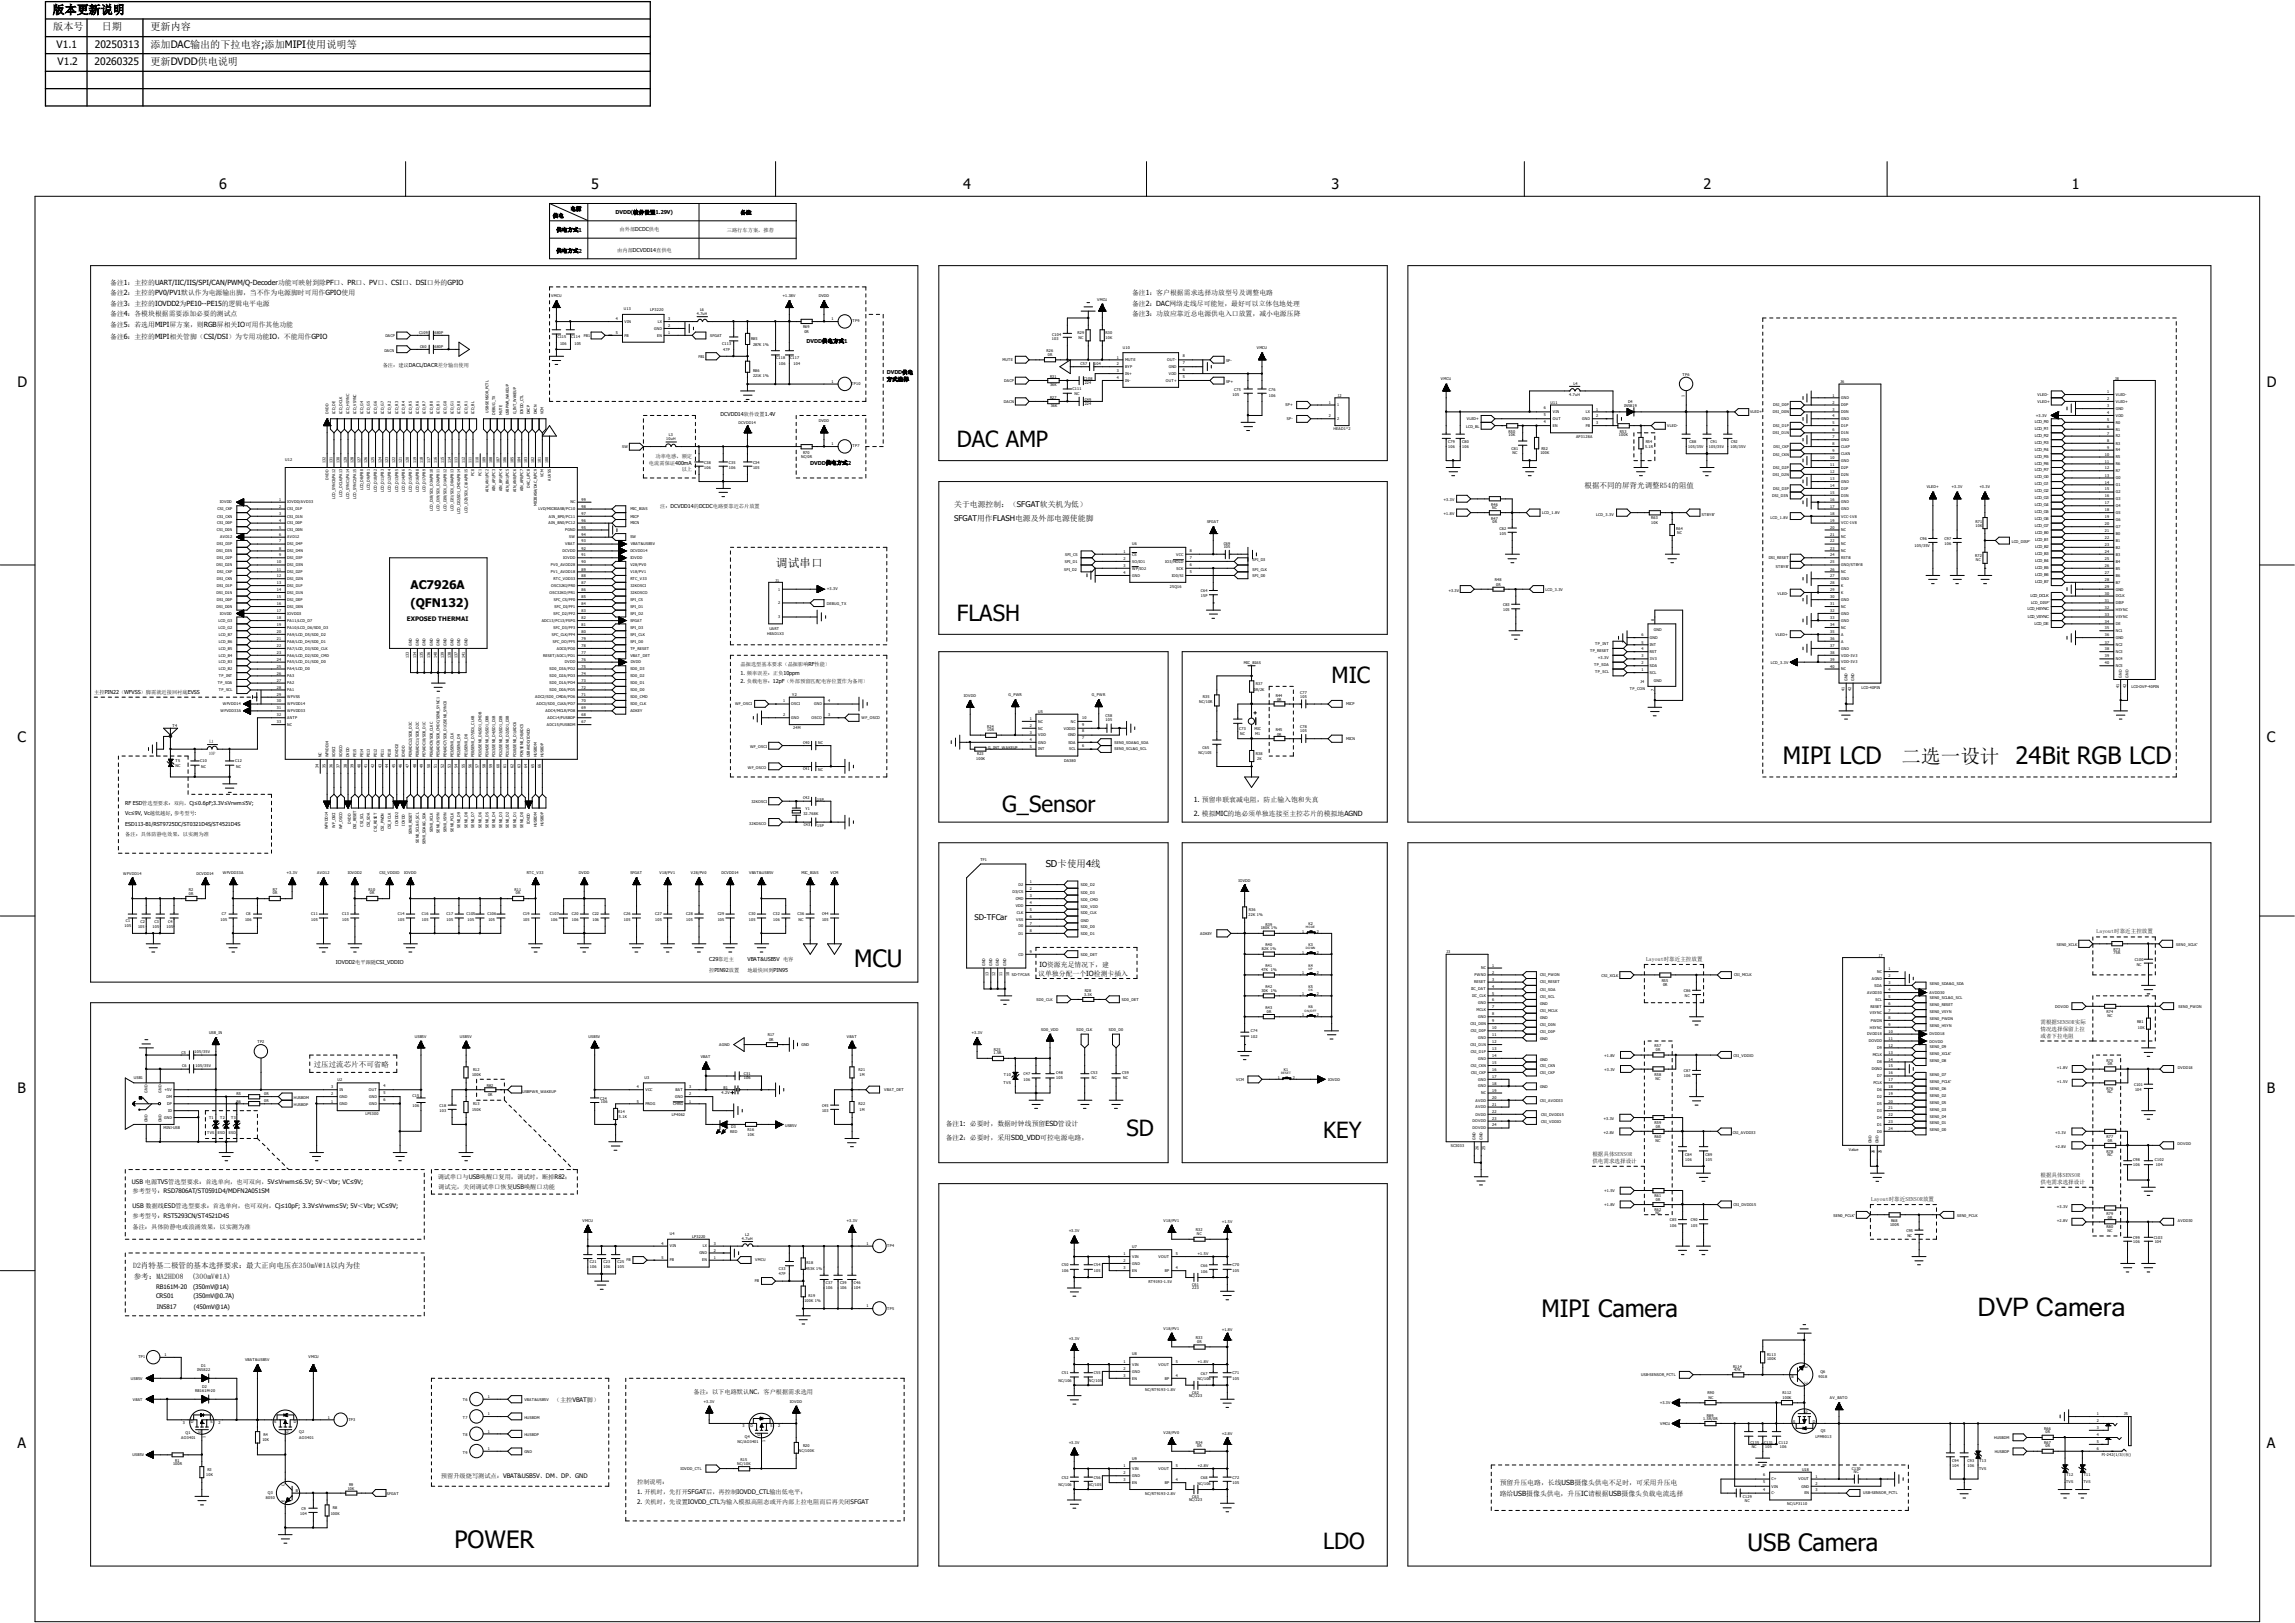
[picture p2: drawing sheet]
<svg xmlns="http://www.w3.org/2000/svg" width="297mm" height="210mm" viewBox="0 0 297 210" stroke-linecap="round" stroke-linejoin="round" font-family="sans-serif">
<defs><g id="words">
<text font-size="3.3" x="255.9" y="170.3">DVP Camera</text>
<g font-size="3.1">
<text x="230.7" y="98.9">MIPI LCD</text>
<text x="260.9" y="98.9">24Bit RGB LCD</text>
<text x="110.5" y="125.1">MCU</text>
<text x="199.5" y="170.4">MIPI Camera</text>
<text x="58.8" y="200.3">POWER</text>
<text x="226.1" y="200.7">USB Camera</text>
</g>
<g font-size="2.9">
<text x="123.8" y="57.9">DAC AMP</text>
<text x="123.8" y="80.3">FLASH</text>
<text x="172.3" y="88.4">MIC</text>
<text x="129.7" y="105.1">G_Sensor</text>
<text x="145.8" y="147">SD</text>
<text x="171.2" y="147.2">KEY</text>
<text x="171.2" y="200.5">LDO</text>
</g>
<text font-size="2.5" x="246.1" y="98.7">二选一设计</text>
<g font-size="1.9">
<text x="28.4" y="24.5">6</text>
<text x="76.5" y="24.5">5</text>
<text x="124.6" y="24.5">4</text>
<text x="172.3" y="24.5">3</text>
<text x="220.5" y="24.5">2</text>
<text x="268.1" y="24.5">1</text>
<text x="2.3" y="50.1">D</text>
<text x="293.4" y="50.1">D</text>
<text x="2.3" y="96.1">C</text>
<text x="293.4" y="96.1">C</text>
<text x="2.3" y="141.4">B</text>
<text x="293.4" y="141.4">B</text>
<text x="2.3" y="187.4">A</text>
<text x="293.4" y="187.4">A</text>
</g>
<g font-size="1.5">
<text x="6.8" y="1.8">版本更新说明</text>
<text x="53.1" y="76.2">AC7926A</text>
<text x="100.4" y="73.4">调试串口</text>
<text x="53.1" y="78.5">(QFN132)</text>
</g>
<g font-size="1.3">
<text x="6.9" y="3.9">版本号</text>
<text x="13.2" y="3.9">日期</text>
<text x="19.5" y="3.9">更新内容</text>
<text x="7.3" y="6.2">V1.1</text>
<text x="7.5" y="8.5">V1.2</text>
<text x="12.2" y="8.5">20260325</text>
<text x="12.3" y="6.2">20250313</text>
<text x="19.5" y="6.2">添加DAC输出的下拉电容;添加MIPI使用说明等</text>
<text x="19.5" y="8.5">更新DVDD供电说明</text>
</g>
<text font-size="1.2" x="135.3" y="112.2">SD卡使用4线</text>
<g font-size="1">
<text x="123.5" y="65.6">关于电源控制：（SFGAT软关机为低）</text>
<text x="205.1" y="63.2">根据不同的屏背光调整R54的阻值</text>
<text x="123.5" y="67.4">SFGAT用作FLASH电源及外部电源使能脚</text>
<text x="126.1" y="119.1">SD-TFCar</text>
<text x="40.6" y="138">过压过流芯片不可省略</text>
<text x="17.2" y="164">D2肖特基二极管的基本选择要求：最大正向电压在350mV@1A以内为佳</text>
<text x="17.3" y="165.6">参考：MA2HD08</text>
<text x="24.8" y="165.6">(300mV@1A)</text>
</g>
<g font-size=".9">
<text x="14.3" y="40.9">备注4：各模块根据需要添加必要的测试点</text>
<text x="14.3" y="39.5">备注3：主控的IOVDD2为PE10--PE15的逻辑电平电源</text>
<text x="14.3" y="38.2">备注2：主控的PV0/PV1默认作为电源输出脚，当不作为电源脚时可用作GPIO使用</text>
<text x="14.3" y="36.8">备注1：主控的UART/IIC/IIS/SPI/CAN/PWM/Q-Decoder功能可映射到除PF口、PR口、PV口、CSI口、DSI口外的GPIO</text>
<text x="146.5" y="38.2">备注1：客户根据需求选择功放型号及调整电路</text>
<text x="146.5" y="40.9">备注3：功放应靠近总电源供电入口放置，减小电源压降</text>
<text x="146.5" y="39.5">备注2：DAC网络走线尽可能短，最好可以立体包地处理</text>
<text x="14.3" y="42.3">备注5：若选用MIPI屏方案，则RGB屏相关IO可用作其他功能</text>
<text x="14.3" y="43.9">备注6：主控的MIPI相关管脚（CSI/DSI）为专用功能IO，不能用作GPIO</text>
<text x="154.5" y="103.8">1. 预留串联衰减电阻，防止输入饱和失真</text>
<text x="154.5" y="105.6">2. 模拟MIC的地必须单独连接至主控芯片的模拟地AGND</text>
<text x="134.5" y="125.1">IO资源充足情况下，建</text>
<text x="134.4" y="126.3">议单独分配一个IO检测卡插入</text>
<text x="122.4" y="145.8">备注1: 必要时，数据时钟线预留ESD管设计</text>
<text x="122.4" y="147.6">备注2：必要时，采用SD0_VDD可控电源电路，</text>
<text x="194.1" y="192.2">预留升压电路，长线USB摄像头供电不足时，可采用升压电</text>
<text x="194.1" y="193.5">路给USB摄像头供电，升压IC请根据USB摄像头负载电流选择</text>
</g>
<g font-size=".8">
<text x="52.7" y="80.3">EXPOSED THERMAI</text>
<text x="17.1" y="153.2">USB 电源TVS管选型要求：首选单向，也可双向，5V≤Vrwm≤6.5V; 5V＜Vbr; VC≤9V;</text>
<text x="17.1" y="154.4">参考型号：RSD7806AT/ST0591D4/MDFN2A051SM</text>
<text x="56.6" y="152.5">调试串口与USB唤醒口复用，调试时，断掉R82；</text>
<text x="56.7" y="153.9">调试完，关闭调试串口恢复USB唤醒口功能</text>
<text x="17.1" y="159">备注：具体防静电或浪涌效果，以实测为准</text>
<text x="17.1" y="156.3">USB 数据线ESD管选型要求：首选单向，也可双向，Cj≤10pF; 3.3V≤Vrwm≤5V; 5V＜Vbr; VC≤9V;</text>
<text x="17.1" y="157.6">参考型号：RST5293CN/ST4521D4S</text>
<text x="20.2" y="166.8">RB161M-20</text>
<text x="20.2" y="168">CRS01</text>
<text x="25" y="166.8">(350mV@1A)</text>
<text x="25" y="168">(350mV@0.7A)</text>
<text x="20.3" y="169.3">IN5817</text>
<text x="25.1" y="169.3">(450mV@1A)</text>
<text x="71.7" y="181.4">（主控VBAT脚）</text>
<text x="89.7" y="180.3">备注：以下电路默认NC，客户根据需求选用</text>
<text x="57.1" y="191.2">预留升级烧写测试点：VBAT&amp;USB5V、DM、DP、GND</text>
<text x="82.5" y="193.4">1. 开机时，先打开SFGAT后，再控制IOVDD_CTL输出低电平；</text>
<text x="82.5" y="194.6">2. 关机时，先设置IOVDD_CTL为输入模拟高阻态或开内部上拉电阻而后再关闭SFGAT</text>
<text x="82.5" y="192">控制说明：</text>
</g>
<g font-size=".7">
<text x="71.5" y="28.2">供电</text>
<text x="72" y="30">供电方式1</text>
<text x="73.8" y="27.3">电源</text>
<text x="79.7" y="27.7">DVDD(软件设置1.29V)</text>
<text x="80.2" y="29.9">由外部DCDC供电</text>
<text x="94.1" y="30">三路行车方案，推荐</text>
<text x="95.8" y="27.7">备注</text>
<text x="72" y="32.7">供电方式2</text>
<text x="79.9" y="32.6">由内部DCVDD14直供电</text>
<text x="49.5" y="47.5">备注：建议DACL/DACR差分输出使用</text>
<text x="104.4" y="44.4">DVDD供电方式1</text>
<text x="93.3" y="53.8">DCVDD14软件设置1.4V</text>
<text x="114.8" y="48.4">DVDD供电</text>
<text x="114.8" y="49.3">方式选择</text>
<text x="84.8" y="59.2">功率电感，额定</text>
<text x="84" y="60.1">电流需保证400mA</text>
<text x="85.4" y="65.7">注：DCVDD14的DCDC电路要靠近芯片放置</text>
<text x="88.2" y="61">以上</text>
<text x="104.9" y="60.1">DVDD供电方式2</text>
<text x="12.2" y="89.8">主控PIN22（WFVSS）脚需就近接回衬底EVSS</text>
<text x="95.8" y="86.2">晶振选型基本要求（晶振影响RF性能）</text>
<text x="95.8" y="88.4">2. 负载电容：12pF（外部预留匹配电容位置作为备用）</text>
<text x="95.8" y="87.3">1. 频率误差：正负10ppm</text>
<text x="16.2" y="105.5">Vc≤9V, Vc越低越好, 参考型号:</text>
<text x="16.2" y="106.8">ESD113-B1/RST9725DC/ST0321D4S/ST4521D4S</text>
<text x="16.2" y="104.1">RF ESD管选型要求：双向，Cj≤0.6pF;3.3V≤Vrwm≤5V;</text>
<text x="16.2" y="108.2">备注：具体防静电效果，以实测为准</text>
<text x="43.5" y="124.8">IOVDD2电平跟随CSI_VDDIO</text>
<text x="91.8" y="124.4">C29靠近主</text>
<text x="91.8" y="125.8">控PIN92放置</text>
<text x="96.7" y="125.8">地最快回到PIN95</text>
<text x="96.7" y="124.4">VBAT&amp;USB5V 电容</text>
<text x="213" y="124.3">Layout时靠近主控放置</text>
<text x="271.3" y="120.8">Layout时靠近主控放置</text>
<text x="264.1" y="132.5">需根据SENSOR实际</text>
<text x="264.1" y="134.3">或者下拉电阻</text>
<text x="264.1" y="133.4">情况选择保留上拉</text>
<text x="206.1" y="149.6">根据具体SENSOR</text>
<text x="206.1" y="150.5">供电需求选择设计</text>
<text x="242.1" y="155.4">Layout时靠近SENSOR放置</text>
<text x="264.1" y="153.2">供电需求选择设计</text>
<text x="264.1" y="152.3">根据具体SENSOR</text>
</g>
<g font-size=".6">
<text x="27" y="97.7">10P</text>
<text x="27.1" y="96.1">L1</text>
</g>
<g font-size=".5">
<text x="71.3" y="38.4">VMCU</text>
<text x="79.7" y="41.4">4</text>
<text x="80.7" y="40.2">U13</text>
<text x="80.8" y="41.8">VIN</text>
<text x="84.2" y="40.3">LP3220</text>
<text x="85.1" y="41.8">LX</text>
<text x="86.5" y="41.4">3</text>
<text x="90.2" y="40.8">4.7uH</text>
<text x="90.6" y="40.3">L6</text>
<text x="101.3" y="38.4">+1.38V</text>
<text x="106" y="38.4">DVDD</text>
<text x="107.6" y="41.4">1</text>
<text x="110.3" y="41.7">TP9</text>
<text x="142" y="38.9">VMCU</text>
<text x="49.7" y="45.6">DACN</text>
<text x="49.9" y="43.6">DACP</text>
<text x="54.2" y="43.2">C109</text>
<text x="54.4" y="45">C60</text>
<text x="56.2" y="43.2">680P</text>
<text x="56.2" y="45">680P</text>
<text x="72.1" y="43.8">C115</text>
<text x="72.5" y="44.7">106</text>
<text x="73.9" y="43.8">C114</text>
<text x="74.3" y="44.7">105</text>
<text x="75.6" y="43.6">FB1</text>
<text x="79.7" y="43.2">5</text>
<text x="80.8" y="43.6">FB</text>
<text x="84.7" y="42.7">GND</text>
<text x="85" y="43.6">EN</text>
<text x="86.5" y="43.2">1</text>
<text x="86.5" y="42.3">2</text>
<text x="90.4" y="46.3">FB1</text>
<text x="91.9" y="43.6">SFGAT</text>
<text x="93.5" y="44.7">C113</text>
<text x="93.6" y="45.4">47P</text>
<text x="97.2" y="44">R85</text>
<text x="97.5" y="44.7">287K 1%</text>
<text x="100.5" y="46.5">C118</text>
<text x="100.8" y="47.3">106</text>
<text x="102.3" y="46.5">C117</text>
<text x="102.7" y="47.3">104</text>
<text x="103.9" y="42.5">R69</text>
<text x="104.1" y="43.1">0R</text>
<text x="129.8" y="46.7">MUTE</text>
<text x="135.4" y="45.5">R26</text>
<text x="135.6" y="46.1">0R</text>
<text x="136.1" y="44">103</text>
<text x="136.2" y="43.4">C104</text>
<text x="139.4" y="43.2">R29</text>
<text x="139.6" y="43.9">NC</text>
<text x="139.8" y="47.3">C57</text>
<text x="141.6" y="47.2">104</text>
<text x="143.1" y="43.2">R30</text>
<text x="143.1" y="43.9">10K</text>
<text x="144.5" y="46.4">1</text>
<text x="144.5" y="47.3">2</text>
<text x="145.3" y="45.2">U10</text>
<text x="145.6" y="46.7">MUTE</text>
<text x="145.6" y="47.6">BYP</text>
<text x="151" y="46.7">OUT-</text>
<text x="151.3" y="47.6">GND</text>
<text x="153.1" y="47.1">7</text>
<text x="153.1" y="46.2">8</text>
<text x="158.7" y="46.8">SP-</text>
<text x="162.6" y="45.2">VMCU</text>
<text x="42.5" y="53.5" transform="rotate(-90 42.5 53.5)">DVDD</text>
<text x="43.4" y="53.6" transform="rotate(-90 43.4 53.6)">LCD_DE</text>
<text x="44.3" y="53.6" transform="rotate(-90 44.3 53.6)">LCD_DCLK</text>
<text x="45.2" y="53.6" transform="rotate(-90 45.2 53.6)">LCD_HSYNC</text>
<text x="46.1" y="53.6" transform="rotate(-90 46.1 53.6)">LCD_VSYNC</text>
<text x="47" y="53.6" transform="rotate(-90 47 53.6)">LCD_G4</text>
<text x="47.9" y="53.6" transform="rotate(-90 47.9 53.6)">LCD_G5</text>
<text x="48.8" y="53.6" transform="rotate(-90 48.8 53.6)">LCD_G6</text>
<text x="49.7" y="53.6" transform="rotate(-90 49.7 53.6)">LCD_G7</text>
<text x="50.6" y="53.6" transform="rotate(-90 50.6 53.6)">LCD_R2</text>
<text x="51.5" y="53.6" transform="rotate(-90 51.5 53.6)">LCD_R3</text>
<text x="52.4" y="53.6" transform="rotate(-90 52.4 53.6)">LCD_R4</text>
<text x="53.3" y="53.6" transform="rotate(-90 53.3 53.6)">LCD_R5</text>
<text x="54.2" y="53.6" transform="rotate(-90 54.2 53.6)">LCD_R6</text>
<text x="55.1" y="53.6" transform="rotate(-90 55.1 53.6)">LCD_R7</text>
<text x="56" y="53.6" transform="rotate(-90 56 53.6)">LCD_B0</text>
<text x="56.9" y="53.6" transform="rotate(-90 56.9 53.6)">LCD_B1</text>
<text x="57.8" y="53.6" transform="rotate(-90 57.8 53.6)">LCD_G0</text>
<text x="58.7" y="53.6" transform="rotate(-90 58.7 53.6)">LCD_G1</text>
<text x="59.6" y="53.6" transform="rotate(-90 59.6 53.6)">LCD_R0</text>
<text x="60.5" y="53.6" transform="rotate(-90 60.5 53.6)">LCD_R1</text>
<text x="61.4" y="53.6" transform="rotate(-90 61.4 53.6)">LCD_BL</text>
<text x="63.2" y="53.4" transform="rotate(-90 63.2 53.4)">USB-SENSOR_PCTL</text>
<text x="64.1" y="53.7" transform="rotate(-90 64.1 53.7)">DEBUG_TX</text>
<text x="65" y="53.7" transform="rotate(-90 65 53.7)">MUTE</text>
<text x="65.9" y="53.7" transform="rotate(-90 65.9 53.7)">USBPWR_WAKEUP</text>
<text x="66.8" y="53.6" transform="rotate(-90 66.8 53.6)">G_INT_WAKEUP</text>
<text x="67.7" y="53.6" transform="rotate(-90 67.7 53.6)">IOVDD_CTL</text>
<text x="68.6" y="53.6" transform="rotate(-90 68.6 53.6)">DACP</text>
<text x="69.5" y="53.6" transform="rotate(-90 69.5 53.6)">DACN</text>
<text x="70.4" y="53.6" transform="rotate(-90 70.4 53.6)">VCM</text>
<text x="97.5" y="48.1">R86</text>
<text x="97.5" y="48.8">221K 1%</text>
<text x="107.6" y="49.5">1</text>
<text x="110.2" y="49.8">TP10</text>
<text x="129.9" y="52.1">DACN</text>
<text x="130" y="49.4">DACP</text>
<text x="135.9" y="51.6">R27</text>
<text x="135.9" y="48.9">R31</text>
<text x="135.9" y="50">36K</text>
<text x="136" y="52.7">36K</text>
<text x="138.8" y="50.5">C111</text>
<text x="139.1" y="51.1">NC</text>
<text x="140.3" y="49.1">C108</text>
<text x="140.4" y="51.9">C49</text>
<text x="140.4" y="52.4">224</text>
<text x="140.4" y="49.7">224</text>
<text x="144.5" y="48.2">3</text>
<text x="144.5" y="49.1">4</text>
<text x="145.6" y="48.5">IN+</text>
<text x="145.6" y="49.4">IN-</text>
<text x="150.9" y="49.4">OUT+</text>
<text x="151.3" y="48.5">VDD</text>
<text x="153.1" y="48.9">5</text>
<text x="153.1" y="48">6</text>
<text x="158.7" y="49.5">SP+</text>
<text x="159.5" y="51.2">105</text>
<text x="159.7" y="50.6">C75</text>
<text x="164.2" y="50.6">C76</text>
<text x="164.2" y="51.3">106</text>
<text x="166.4" y="52.6">SP+</text>
<text x="172" y="52.2">1</text>
<text x="173.1" y="52.6">1</text>
<text x="173.1" y="51.4">J2</text>
<text x="186.5" y="49.2">VMCU</text>
<text x="199.8" y="53.8">5</text>
<text x="199.8" y="53">6</text>
<text x="200.7" y="52.2">U11</text>
<text x="201" y="53.5">VIN</text>
<text x="203.1" y="51.3">4.7uH</text>
<text x="203.6" y="49.8">L4</text>
<text x="205.2" y="53.5">LX</text>
<text x="206.6" y="53.1">1</text>
<text x="210.2" y="52.6">IN5819</text>
<text x="210.7" y="52.1">D4</text>
<text x="217.8" y="48.6">TP6</text>
<text x="218" y="51.4" transform="rotate(-90 218 51.4)">1</text>
<text x="226.5" y="53.5">VLED+</text>
<text x="229.4" y="53.5">DSI_D0N</text>
<text x="229.5" y="52.6">DSI_D0P</text>
<text x="237.2" y="51.3">1</text>
<text x="237.2" y="52.2">2</text>
<text x="237.2" y="53.1">3</text>
<text x="238.2" y="49.6">J6</text>
<text x="238.3" y="51.6">GND</text>
<text x="238.3" y="52.6">D0P</text>
<text x="238.3" y="53.5">D0N</text>
<text x="263.7" y="51.2">VLED-</text>
<text x="263.7" y="52.1">VLED+</text>
<text x="272.7" y="50.9">1</text>
<text x="272.7" y="51.8">2</text>
<text x="272.7" y="52.7">3</text>
<text x="272.7" y="53.6">4</text>
<text x="273.7" y="49.1">J8</text>
<text x="273.8" y="51.2">VLED-</text>
<text x="273.8" y="52.1">VLED+</text>
<text x="273.8" y="53">GND</text>
<text x="273.8" y="53.9">VDD</text>
<text x="36.9" y="59.6">U12</text>
<text x="42.1" y="59.9" transform="rotate(-90 42.1 59.9)">132</text>
<text x="43" y="59.9" transform="rotate(-90 43 59.9)">131</text>
<text x="43.9" y="59.9" transform="rotate(-90 43.9 59.9)">130</text>
<text x="44.9" y="59.9" transform="rotate(-90 44.9 59.9)">129</text>
<text x="45.8" y="59.9" transform="rotate(-90 45.8 59.9)">128</text>
<text x="46.6" y="59.9" transform="rotate(-90 46.6 59.9)">127</text>
<text x="47.5" y="59.9" transform="rotate(-90 47.5 59.9)">126</text>
<text x="48.4" y="59.9" transform="rotate(-90 48.4 59.9)">125</text>
<text x="49.4" y="59.9" transform="rotate(-90 49.4 59.9)">124</text>
<text x="50.2" y="59.9" transform="rotate(-90 50.2 59.9)">123</text>
<text x="51.1" y="59.9" transform="rotate(-90 51.1 59.9)">122</text>
<text x="52" y="59.9" transform="rotate(-90 52 59.9)">121</text>
<text x="52.9" y="59.9" transform="rotate(-90 52.9 59.9)">120</text>
<text x="53.8" y="59.9" transform="rotate(-90 53.8 59.9)">119</text>
<text x="54.7" y="59.9" transform="rotate(-90 54.7 59.9)">118</text>
<text x="55.7" y="59.9" transform="rotate(-90 55.7 59.9)">117</text>
<text x="56.6" y="59.9" transform="rotate(-90 56.6 59.9)">116</text>
<text x="57.4" y="59.9" transform="rotate(-90 57.4 59.9)">115</text>
<text x="58.3" y="59.9" transform="rotate(-90 58.3 59.9)">114</text>
<text x="59.2" y="59.9" transform="rotate(-90 59.2 59.9)">113</text>
<text x="60.2" y="59.9" transform="rotate(-90 60.2 59.9)">112</text>
<text x="61" y="59.9" transform="rotate(-90 61 59.9)">111</text>
<text x="61.9" y="59.9" transform="rotate(-90 61.9 59.9)">110</text>
<text x="62.8" y="59.9" transform="rotate(-90 62.8 59.9)">109</text>
<text x="63.7" y="59.9" transform="rotate(-90 63.7 59.9)">108</text>
<text x="64.6" y="59.9" transform="rotate(-90 64.6 59.9)">107</text>
<text x="65.5" y="59.9" transform="rotate(-90 65.5 59.9)">106</text>
<text x="66.5" y="59.9" transform="rotate(-90 66.5 59.9)">105</text>
<text x="67.3" y="59.9" transform="rotate(-90 67.3 59.9)">104</text>
<text x="68.2" y="59.9" transform="rotate(-90 68.2 59.9)">103</text>
<text x="69.1" y="59.9" transform="rotate(-90 69.1 59.9)">102</text>
<text x="70" y="59.9" transform="rotate(-90 70 59.9)">101</text>
<text x="70.9" y="59.9" transform="rotate(-90 70.9 59.9)">100</text>
<text x="80.5" y="58">SW</text>
<text x="86.2" y="57">10uH</text>
<text x="86.6" y="56.4">L3</text>
<text x="91.1" y="60">C38</text>
<text x="94.3" y="60">C35</text>
<text x="95.6" y="54.8">DCVDD14</text>
<text x="97.5" y="60">C34</text>
<text x="103.7" y="59.3">NC/0R</text>
<text x="103.9" y="58.7">R70</text>
<text x="106" y="54.7">DVDD</text>
<text x="107.6" y="57.6">1</text>
<text x="110.3" y="57.9">TP7</text>
<text x="166.5" y="54.4">SP-</text>
<text x="172" y="54">2</text>
<text x="172.6" y="55.7">HEAD1*2</text>
<text x="173.1" y="54.4">2</text>
<text x="187.4" y="57.3">C79</text>
<text x="187.4" y="58">106</text>
<text x="189.2" y="57.3">C80</text>
<text x="189.2" y="58">106</text>
<text x="189.7" y="55.4">LCD_BL</text>
<text x="189.8" y="54.4">VLED+</text>
<text x="195.2" y="56">R50</text>
<text x="195.2" y="56.5">10K</text>
<text x="195.6" y="58.2">C81</text>
<text x="195.7" y="58.8">NC</text>
<text x="199.3" y="58.8">100K</text>
<text x="199.5" y="58.2">R52</text>
<text x="199.8" y="54.8">4</text>
<text x="201" y="55.2">EN</text>
<text x="201" y="54.4">OUT</text>
<text x="204" y="56.6">AP3128A</text>
<text x="204.8" y="54.4">GND</text>
<text x="205.2" y="55.2">FB</text>
<text x="206.6" y="54">2</text>
<text x="206.6" y="54.9">3</text>
<text x="209.5" y="56.5">100K</text>
<text x="209.6" y="56">R53</text>
<text x="212.9" y="58">5.1R</text>
<text x="213" y="57.3">R54</text>
<text x="215.8" y="55.3">VLED-</text>
<text x="218.5" y="58">105/35V</text>
<text x="218.7" y="57.3">C88</text>
<text x="221.1" y="58">105/35V</text>
<text x="221.4" y="57.3">C91</text>
<text x="223.9" y="58">105/35V</text>
<text x="224" y="57.3">C92</text>
<text x="229.4" y="56.2">DSI_D1N</text>
<text x="229.5" y="55.3">DSI_D1P</text>
<text x="229.5" y="59">DSI_CKN</text>
<text x="229.5" y="58">DSI_CKP</text>
<text x="236.9" y="59.4">10</text>
<text x="237.2" y="54">4</text>
<text x="237.2" y="54.9">5</text>
<text x="237.2" y="55.8">6</text>
<text x="237.2" y="56.7">7</text>
<text x="237.2" y="57.6">8</text>
<text x="237.2" y="58.5">9</text>
<text x="238.3" y="54.4">GND</text>
<text x="238.3" y="55.2">D1P</text>
<text x="238.3" y="56.2">D1N</text>
<text x="238.3" y="57.1">GND</text>
<text x="238.3" y="58">CLKP</text>
<text x="238.3" y="58.9">CLKN</text>
<text x="238.3" y="59.8">GND</text>
<text x="263.4" y="59.2">LCD_R5</text>
<text x="263.4" y="58.3">LCD_R4</text>
<text x="263.4" y="57.4">LCD_R3</text>
<text x="263.4" y="56.5">LCD_R2</text>
<text x="263.4" y="55.6">LCD_R1</text>
<text x="263.4" y="54.7">LCD_R0</text>
<text x="263.5" y="54">+3.3V</text>
<text x="272.4" y="59">10</text>
<text x="272.4" y="59.9">11</text>
<text x="272.7" y="54.4">5</text>
<text x="272.7" y="55.4">6</text>
<text x="272.7" y="56.3">7</text>
<text x="272.7" y="57.2">8</text>
<text x="272.7" y="58.1">9</text>
<text x="273.8" y="54.8">R0</text>
<text x="273.8" y="55.7">R1</text>
<text x="273.8" y="56.6">R2</text>
<text x="273.8" y="57.5">R3</text>
<text x="273.8" y="58.4">R4</text>
<text x="273.8" y="59.3">R5</text>
<text x="28.4" y="65.2">IOVDD</text>
<text x="36.1" y="64.8">1</text>
<text x="36.1" y="65.7">2</text>
<text x="37.2" y="65.2">IOVDD/AVD33</text>
<text x="42.5" y="62.1" transform="rotate(-90 42.5 62.1)">DVDD</text>
<text x="43.4" y="64.6" transform="rotate(-90 43.4 64.6)">LCD_SYNC0/PA12</text>
<text x="44.3" y="64.3" transform="rotate(-90 44.3 64.3)">LCD_DCLK/PA13</text>
<text x="45.2" y="64.6" transform="rotate(-90 45.2 64.6)">LCD_SYNC1/PA14</text>
<text x="46.1" y="64.6" transform="rotate(-90 46.1 64.6)">LCD_SYNC2/PA15</text>
<text x="47" y="63.5" transform="rotate(-90 47 63.5)">LCD_D8/PB0</text>
<text x="47.9" y="63.5" transform="rotate(-90 47.9 63.5)">LCD_D9/PB1</text>
<text x="48.8" y="63.7" transform="rotate(-90 48.8 63.7)">LCD_D10/PB2</text>
<text x="49.7" y="63.7" transform="rotate(-90 49.7 63.7)">LCD_D11/PB3</text>
<text x="50.6" y="63.7" transform="rotate(-90 50.6 63.7)">LCD_D12/PB4</text>
<text x="51.5" y="63.7" transform="rotate(-90 51.5 63.7)">LCD_D13/PB5</text>
<text x="52.4" y="63.7" transform="rotate(-90 52.4 63.7)">LCD_D14/PB6</text>
<text x="53.3" y="63.7" transform="rotate(-90 53.3 63.7)">LCD_D15/PB7</text>
<text x="54.2" y="63.7" transform="rotate(-90 54.2 63.7)">LCD_D16/PB8</text>
<text x="55.1" y="63.7" transform="rotate(-90 55.1 63.7)">LCD_D17/PB9</text>
<text x="61.4" y="61.6" transform="rotate(-90 61.4 61.6)">PC0</text>
<text x="62.3" y="61.6" transform="rotate(-90 62.3 61.6)">PC1</text>
<text x="63.2" y="63.7" transform="rotate(-90 63.2 63.7)">AIN_AN1/PC2</text>
<text x="64.1" y="63.6" transform="rotate(-90 64.1 63.6)">AIN_AP1/PC3</text>
<text x="65" y="63.6" transform="rotate(-90 65 63.6)">AIN_BP1/PC4</text>
<text x="65.9" y="63.7" transform="rotate(-90 65.9 63.7)">AIN_BN1/PC5</text>
<text x="66.8" y="63.7" transform="rotate(-90 66.8 63.7)">AIN_AN0/PC6</text>
<text x="67.7" y="63.6" transform="rotate(-90 67.7 63.6)">AIN_AP0/PC7</text>
<text x="68.6" y="63.2" transform="rotate(-90 68.6 63.2)">DAC_L/PC8</text>
<text x="69.5" y="65.5" transform="rotate(-90 69.5 65.5)">MICBIASA/DAC_R/PC9</text>
<text x="70.4" y="61.7" transform="rotate(-90 70.4 61.7)">VCM</text>
<text x="71.3" y="62.2" transform="rotate(-90 71.3 62.2)">AUVSS</text>
<text x="73.8" y="65.2">NC</text>
<text x="75.3" y="65.7">98</text>
<text x="75.3" y="64.8">99</text>
<text x="91.1" y="60.7">106</text>
<text x="94.3" y="60.7">106</text>
<text x="97.5" y="60.7">105</text>
<text x="186.8" y="64.8">+3.3V</text>
<text x="193" y="65.4">R46</text>
<text x="193.1" y="65.9">NC</text>
<text x="229.4" y="64.3">DSI_D3N</text>
<text x="229.4" y="61.6">DSI_D2N</text>
<text x="229.5" y="60.7">DSI_D2P</text>
<text x="229.5" y="63.5">DSI_D3P</text>
<text x="236.9" y="60.3">11</text>
<text x="236.9" y="61.2">12</text>
<text x="236.9" y="62.1">13</text>
<text x="236.9" y="63">14</text>
<text x="236.9" y="63.9">15</text>
<text x="236.9" y="64.8">16</text>
<text x="236.9" y="65.7">17</text>
<text x="238.3" y="60.7">D2P</text>
<text x="238.3" y="61.6">D2N</text>
<text x="238.3" y="62.5">GND</text>
<text x="238.3" y="63.4">D3P</text>
<text x="238.3" y="64.3">D3N</text>
<text x="238.3" y="65.2">GND</text>
<text x="249.3" y="63.2">VLED+</text>
<text x="252.6" y="63.2">+3.3V</text>
<text x="256.2" y="63.2">+3.3V</text>
<text x="263.4" y="65.5">LCD_G4</text>
<text x="263.4" y="64.6">LCD_G3</text>
<text x="263.4" y="63.7">LCD_G2</text>
<text x="263.4" y="62.8">LCD_G1</text>
<text x="263.4" y="61.9">LCD_G0</text>
<text x="263.4" y="61">LCD_R7</text>
<text x="263.4" y="60.1">LCD_R6</text>
<text x="272.4" y="60.7">12</text>
<text x="272.4" y="61.7">13</text>
<text x="272.4" y="62.6">14</text>
<text x="272.4" y="63.5">15</text>
<text x="272.4" y="64.3">16</text>
<text x="272.4" y="65.2">17</text>
<text x="273.8" y="60.2">R6</text>
<text x="273.8" y="61.1">R7</text>
<text x="273.8" y="62">G0</text>
<text x="273.8" y="62.9">G1</text>
<text x="273.8" y="63.8">G2</text>
<text x="273.8" y="64.7">G3</text>
<text x="273.8" y="65.6">G4</text>
<text x="28" y="71.5">DSI_D3N</text>
<text x="28.1" y="68.7">CSI_D0N</text>
<text x="28.1" y="70.6">DSI_D3P</text>
<text x="28.1" y="67">CSI_CKN</text>
<text x="28.1" y="67.9">CSI_D0P</text>
<text x="28.2" y="66">CSI_CKP</text>
<text x="28.5" y="69.7">AVD12</text>
<text x="36.1" y="66.6">3</text>
<text x="36.1" y="67.5">4</text>
<text x="36.1" y="68.4">5</text>
<text x="36.1" y="69.3">6</text>
<text x="36.1" y="70.2">7</text>
<text x="36.1" y="71.1">8</text>
<text x="37.2" y="66">CSI_D1P</text>
<text x="37.2" y="67">CSI_D1N</text>
<text x="37.2" y="67.9">CSI_D0P</text>
<text x="37.2" y="68.7">CSI_D0N</text>
<text x="37.2" y="69.7">AVD12</text>
<text x="37.2" y="70.6">DSI_D4P</text>
<text x="37.2" y="71.5">DSI_D4N</text>
<text x="56" y="66.1" transform="rotate(-90 56 66.1)">LCD_D18/SD1_D3A/PB10</text>
<text x="56.9" y="66.1" transform="rotate(-90 56.9 66.1)">LCD_D19/SD1_D2A/PB11</text>
<text x="57.8" y="66.1" transform="rotate(-90 57.8 66.1)">LCD_D20/SD1_D1A/PB12</text>
<text x="58.7" y="66.1" transform="rotate(-90 58.7 66.1)">LCD_D21/SD1_D0A/PB13</text>
<text x="59.6" y="66.5" transform="rotate(-90 59.6 66.5)">LCD_D22/SD1_CMDA/PB14</text>
<text x="60.5" y="66.4" transform="rotate(-90 60.5 66.4)">LCD_D23/SD1_CLKA/PB15</text>
<text x="69.7" y="66">LVD/MICBIASB/PC10</text>
<text x="71" y="67.9">AIN_BN0/PC12</text>
<text x="71" y="67">AIN_BP0/PC11</text>
<text x="72.8" y="71.5">DCVDD</text>
<text x="73.2" y="70.6">VBAT</text>
<text x="73.2" y="68.7">PGND</text>
<text x="73.7" y="69.7">SW</text>
<text x="75.3" y="71.1">92</text>
<text x="75.3" y="70.2">93</text>
<text x="75.3" y="69.3">94</text>
<text x="75.3" y="68.4">95</text>
<text x="75.3" y="67.5">96</text>
<text x="75.3" y="66.6">97</text>
<text x="81.6" y="67.9">MICN</text>
<text x="81.6" y="67">MICP</text>
<text x="81.6" y="66">MIC_BIAS</text>
<text x="81.6" y="71.5">DCVDD14</text>
<text x="81.6" y="69.7">SW</text>
<text x="81.6" y="70.6">VBAT&amp;USB5V</text>
<text x="137.8" y="71.9">SPI_CS</text>
<text x="145.4" y="71.5">1</text>
<text x="146.5" y="71.9">CS</text>
<text x="146.5" y="70.6">U6</text>
<text x="152.2" y="71.9">VCC</text>
<text x="154" y="71.4">8</text>
<text x="156.2" y="67.7">SFGAT</text>
<text x="158.4" y="70.5">C69</text>
<text x="158.4" y="71">105</text>
<text x="186.8" y="66.6">+1.8V</text>
<text x="193" y="67.2">R47</text>
<text x="193.2" y="67.7">0R</text>
<text x="194.1" y="68.5">C82</text>
<text x="194.1" y="69.2">105</text>
<text x="199.6" y="66.5">LCD_1.8V</text>
<text x="206.6" y="66.7">LCD_3.3V</text>
<text x="213.7" y="67.2">R63</text>
<text x="213.7" y="67.8">10K</text>
<text x="216.9" y="68.5">R64</text>
<text x="217" y="69.1">NC</text>
<text x="220.3" y="66.7">STBYB'</text>
<text x="229.2" y="67.1">LCD_1.8V</text>
<text x="236.9" y="66.6">18</text>
<text x="236.9" y="67.5">19</text>
<text x="236.9" y="68.4">20</text>
<text x="236.9" y="69.3">21</text>
<text x="236.9" y="70.2">22</text>
<text x="236.9" y="71.1">23</text>
<text x="238.3" y="66">GND</text>
<text x="238.3" y="67">VCC-1V8</text>
<text x="238.3" y="67.9">VCC-1V8</text>
<text x="238.3" y="68.7">NC</text>
<text x="238.3" y="69.7">NC</text>
<text x="238.3" y="70.6">NC</text>
<text x="238.3" y="71.5">NC</text>
<text x="247.8" y="70.7">105/35V</text>
<text x="248.5" y="69.9">C96</text>
<text x="251.7" y="69.9">C97</text>
<text x="251.7" y="70.6">106</text>
<text x="255.7" y="67.6">R71</text>
<text x="255.7" y="68.2">10K</text>
<text x="260.3" y="70.3">LCD_DISP'</text>
<text x="263.4" y="66.4">LCD_G5</text>
<text x="263.4" y="68.2">LCD_G7</text>
<text x="263.4" y="67.3">LCD_G6</text>
<text x="263.4" y="71.8">LCD_B3</text>
<text x="263.4" y="70.9">LCD_B2</text>
<text x="263.4" y="70">LCD_B1</text>
<text x="263.4" y="69.1">LCD_B0</text>
<text x="272.4" y="66.2">18</text>
<text x="272.4" y="67.1">19</text>
<text x="272.4" y="68">20</text>
<text x="272.4" y="68.9">21</text>
<text x="272.4" y="69.8">22</text>
<text x="272.4" y="70.7">23</text>
<text x="272.4" y="71.5">24</text>
<text x="273.8" y="66.5">G5</text>
<text x="273.8" y="67.4">G6</text>
<text x="273.8" y="68.3">G7</text>
<text x="273.8" y="69.2">B0</text>
<text x="273.8" y="70.1">B1</text>
<text x="273.8" y="71">B2</text>
<text x="273.8" y="71.9">B3</text>
<text x="28" y="73.3">DSI_D2N</text>
<text x="28" y="76.8">DSI_D1N</text>
<text x="28.1" y="72.3">DSI_D2P</text>
<text x="28.1" y="75.1">DSI_CKN</text>
<text x="28.1" y="75.9">DSI_D1P</text>
<text x="28.1" y="77.8">DSI_D0P</text>
<text x="28.1" y="74.2">DSI_CKP</text>
<text x="35.8" y="72.9">10</text>
<text x="35.8" y="73.8">11</text>
<text x="35.8" y="74.7">12</text>
<text x="35.8" y="75.6">13</text>
<text x="35.8" y="76.5">14</text>
<text x="35.8" y="77.4">15</text>
<text x="36.1" y="72">9</text>
<text x="37.2" y="72.3">DSI_D3P</text>
<text x="37.2" y="73.3">DSI_D3N</text>
<text x="37.2" y="74.2">DSI_D2P</text>
<text x="37.2" y="75.1">DSI_D2N</text>
<text x="37.2" y="75.9">DSI_D1P</text>
<text x="37.2" y="76.8">DSI_D1N</text>
<text x="37.2" y="77.8">DSI_D0P</text>
<text x="71.1" y="76.8">OSC32KO/PR1</text>
<text x="71.3" y="74.2">PV1_AVDD18</text>
<text x="71.3" y="73.3">PV0_AVDD28</text>
<text x="71.3" y="75.9">OSC32KI/PR0</text>
<text x="71.6" y="75.1">RTC_VDD33</text>
<text x="71.7" y="77.8">SFC_CS/PF0</text>
<text x="72.9" y="72.3">IOVDD</text>
<text x="75.3" y="77.4">85</text>
<text x="75.3" y="76.5">86</text>
<text x="75.3" y="75.6">87</text>
<text x="75.3" y="74.7">88</text>
<text x="75.3" y="73.8">89</text>
<text x="75.3" y="72.9">90</text>
<text x="75.3" y="72">91</text>
<text x="81.6" y="77.8">SPI_CS</text>
<text x="81.6" y="76.8">32KOSCO</text>
<text x="81.6" y="75.9">32KOSCI</text>
<text x="81.6" y="75.1">RTC_V33</text>
<text x="81.6" y="74.2">V18/PV1</text>
<text x="81.6" y="73.3">V28/PV0</text>
<text x="81.6" y="72.3">IOVDD</text>
<text x="100.4" y="75.3">J1</text>
<text x="100.7" y="76.4">1</text>
<text x="107" y="76.4">+3.3V</text>
<text x="137.7" y="73.8">SPI_D2</text>
<text x="137.8" y="72.9">SPI_D1</text>
<text x="145.4" y="72.5">2</text>
<text x="145.4" y="73.4">3</text>
<text x="145.4" y="74.3">4</text>
<text x="146.5" y="72.8">SO/IO1</text>
<text x="146.5" y="73.7">WP/IO2</text>
<text x="146.5" y="74.6">GND</text>
<text x="150.8" y="72.8">IO3/HOLD</text>
<text x="151.4" y="76.1">25Q16</text>
<text x="151.6" y="74.6">IO0/SI</text>
<text x="152.3" y="73.7">SCK</text>
<text x="154" y="74.1">5</text>
<text x="154" y="73.2">6</text>
<text x="154" y="72.3">7</text>
<text x="155.4" y="76.6">C64</text>
<text x="155.4" y="77.3">15P</text>
<text x="162.1" y="73.8">SPI_CLK</text>
<text x="162.1" y="74.7">SPI_D0</text>
<text x="162.1" y="72.6">SPI_D3</text>
<text x="187.5" y="76.6">+3.3V</text>
<text x="193.5" y="75.2">R48</text>
<text x="193.6" y="75.9">0R</text>
<text x="200" y="76.5">LCD_3.3V</text>
<text x="228.9" y="72.3">DSI_RESET</text>
<text x="229.8" y="73.4">STBYB'</text>
<text x="230" y="77">VLED-</text>
<text x="236.9" y="72">24</text>
<text x="236.9" y="72.9">25</text>
<text x="236.9" y="73.8">26</text>
<text x="236.9" y="74.7">27</text>
<text x="236.9" y="75.6">28</text>
<text x="236.9" y="76.5">29</text>
<text x="236.9" y="77.4">30</text>
<text x="238.3" y="72.3">RSTB</text>
<text x="238.3" y="73.3">GND/STBYB</text>
<text x="238.3" y="74.2">NC</text>
<text x="238.3" y="75.1">GND</text>
<text x="238.3" y="75.9">K</text>
<text x="238.3" y="76.8">K</text>
<text x="238.3" y="77.8">GND</text>
<text x="255.6" y="72.1">R72</text>
<text x="255.7" y="72.6">NC</text>
<text x="262.8" y="77.2">LCD_DCLK</text>
<text x="263.4" y="73.6">LCD_B5</text>
<text x="263.4" y="72.7">LCD_B4</text>
<text x="263.4" y="75.4">LCD_B7</text>
<text x="263.4" y="74.5">LCD_B6</text>
<text x="272.4" y="72.5">25</text>
<text x="272.4" y="73.4">26</text>
<text x="272.4" y="74.3">27</text>
<text x="272.4" y="75.1">28</text>
<text x="272.4" y="76">29</text>
<text x="272.4" y="77">30</text>
<text x="272.4" y="77.9">31</text>
<text x="273.8" y="72.8">B4</text>
<text x="273.8" y="73.7">B5</text>
<text x="273.8" y="74.6">B6</text>
<text x="273.8" y="75.5">B7</text>
<text x="273.8" y="76.4">GND</text>
<text x="273.8" y="77.3">DCLK</text>
<text x="28" y="78.7">DSI_D0N</text>
<text x="28.3" y="80.5">LCD_G3</text>
<text x="28.3" y="81.4">LCD_G2</text>
<text x="28.3" y="82.3">LCD_B7</text>
<text x="28.3" y="83.1">LCD_B6</text>
<text x="28.4" y="79.5">IOVDD</text>
<text x="35.8" y="78.3">16</text>
<text x="35.8" y="79.2">17</text>
<text x="35.8" y="80.1">18</text>
<text x="35.8" y="81">19</text>
<text x="35.8" y="81.9">20</text>
<text x="35.8" y="82.8">21</text>
<text x="35.8" y="83.7">22</text>
<text x="37.2" y="78.7">DSI_D0N</text>
<text x="37.2" y="79.5">IOVDD3</text>
<text x="37.2" y="80.5">PA11/LCD_D7</text>
<text x="37.2" y="81.4">PA10/LCD_D6/SD0_D3</text>
<text x="37.2" y="82.3">PA9/LCD_D5/SD0_D2</text>
<text x="37.2" y="83.1">PA8/LCD_D4/SD0_D1</text>
<text x="53.3" y="83.6" transform="rotate(-90 53.3 83.6)">GND</text>
<text x="54.2" y="83.6" transform="rotate(-90 54.2 83.6)">GND</text>
<text x="55.1" y="83.6" transform="rotate(-90 55.1 83.6)">GND</text>
<text x="56" y="83.6" transform="rotate(-90 56 83.6)">GND</text>
<text x="56.9" y="83.6" transform="rotate(-90 56.9 83.6)">GND</text>
<text x="57.8" y="83.6" transform="rotate(-90 57.8 83.6)">GND</text>
<text x="58.7" y="83.6" transform="rotate(-90 58.7 83.6)">GND</text>
<text x="59.6" y="83.6" transform="rotate(-90 59.6 83.6)">GND</text>
<text x="60.5" y="83.6" transform="rotate(-90 60.5 83.6)">GND</text>
<text x="70.1" y="80.5">ADC13/PC13/FSPG</text>
<text x="71.4" y="82.3">SFC_CLK/PF4</text>
<text x="71.5" y="83.1">SFC_DO/PF5</text>
<text x="71.6" y="81.4">SFC_D3/PF3</text>
<text x="71.6" y="79.5">SFC_D2/PF2</text>
<text x="71.8" y="78.7">SFC_DI/PF1</text>
<text x="75.3" y="83.7">78</text>
<text x="75.3" y="82.8">79</text>
<text x="75.3" y="81.9">80</text>
<text x="75.3" y="81">81</text>
<text x="75.3" y="80.1">82</text>
<text x="75.3" y="79.2">83</text>
<text x="75.3" y="78.3">84</text>
<text x="81.6" y="83.1">SPI_D0</text>
<text x="81.6" y="82.3">SPI_CLK</text>
<text x="81.6" y="80.5">SFGAT</text>
<text x="81.6" y="78.7">SPI_D1</text>
<text x="81.6" y="79.5">SPI_D2</text>
<text x="81.6" y="81.4">SPI_D3</text>
<text x="99.3" y="82.1">HEAD1X3</text>
<text x="99.6" y="81.5">UART</text>
<text x="100.7" y="78.2">2</text>
<text x="100.7" y="80">3</text>
<text x="107" y="78.3">DEBUG_TX</text>
<text x="194.5" y="78.4">C83</text>
<text x="194.5" y="79.1">105</text>
<text x="206.5" y="83.4">TP_INT</text>
<text x="212.4" y="83.3">5</text>
<text x="212.4" y="82.3">6</text>
<text x="213.5" y="83.6">INT</text>
<text x="213.5" y="82.7">GND</text>
<text x="214" y="81.6">GND</text>
<text x="214.1" y="80.3" transform="rotate(-90 214.1 80.3)">8</text>
<text x="229.8" y="82.3">VLED+</text>
<text x="236.9" y="78.3">31</text>
<text x="236.9" y="79.2">32</text>
<text x="236.9" y="80.1">33</text>
<text x="236.9" y="81">34</text>
<text x="236.9" y="81.9">35</text>
<text x="236.9" y="82.8">36</text>
<text x="236.9" y="83.7">37</text>
<text x="238.3" y="78.7">NC</text>
<text x="238.3" y="79.5">GND</text>
<text x="238.3" y="80.5">GND</text>
<text x="238.3" y="81.4">NC</text>
<text x="238.3" y="82.3">A</text>
<text x="238.3" y="83.1">A</text>
<text x="262.4" y="79">LCD_HSYNC</text>
<text x="262.4" y="79.9">LCD_VSYNC</text>
<text x="262.8" y="78.2">LCD_DISP'</text>
<text x="263.3" y="80.8">LCD_DE</text>
<text x="272.4" y="78.8">32</text>
<text x="272.4" y="79.7">33</text>
<text x="272.4" y="80.6">34</text>
<text x="272.4" y="81.4">35</text>
<text x="272.4" y="82.3">36</text>
<text x="272.4" y="83.3">37</text>
<text x="273.8" y="78.2">DISP</text>
<text x="273.8" y="79.1">HSYNC</text>
<text x="273.8" y="80">VSYNC</text>
<text x="273.8" y="80.9">DE</text>
<text x="273.8" y="81.8">NC1</text>
<text x="273.8" y="82.7">GND</text>
<text x="273.8" y="83.6">NC2</text>
<text x="28.2" y="88.6">TP_SDA</text>
<text x="28.3" y="89.5">TP_SCL</text>
<text x="28.3" y="87.6">TP_INT</text>
<text x="28.3" y="84.1">LCD_B5</text>
<text x="28.3" y="85">LCD_B4</text>
<text x="28.3" y="85.9">LCD_B3</text>
<text x="28.3" y="86.7">LCD_B2</text>
<text x="35.8" y="84.6">23</text>
<text x="35.8" y="85.5">24</text>
<text x="35.8" y="86.4">25</text>
<text x="35.8" y="87.3">26</text>
<text x="35.8" y="88.2">27</text>
<text x="35.8" y="89.1">28</text>
<text x="37.2" y="84.1">PA7/LCD_D3/SD0_CLK</text>
<text x="37.2" y="85">PA6/LCD_D2/SD0_CMD</text>
<text x="37.2" y="85.9">PA5/LCD_D1/SD0_D0</text>
<text x="37.2" y="86.7">PA4/LCD_D0</text>
<text x="37.2" y="87.6">PA3</text>
<text x="37.2" y="88.6">PA2</text>
<text x="37.2" y="89.5">PA1</text>
<text x="52.9" y="85.2" transform="rotate(-90 52.9 85.2)">133</text>
<text x="53.8" y="85.2" transform="rotate(-90 53.8 85.2)">134</text>
<text x="54.7" y="85.2" transform="rotate(-90 54.7 85.2)">135</text>
<text x="55.7" y="85.2" transform="rotate(-90 55.7 85.2)">136</text>
<text x="56.6" y="85.2" transform="rotate(-90 56.6 85.2)">140</text>
<text x="57.4" y="85.2" transform="rotate(-90 57.4 85.2)">139</text>
<text x="58.3" y="85.2" transform="rotate(-90 58.3 85.2)">138</text>
<text x="59.2" y="85.2" transform="rotate(-90 59.2 85.2)">137</text>
<text x="60.2" y="85.2" transform="rotate(-90 60.2 85.2)">141</text>
<text x="70.3" y="85">RESET/ADC1/PD1</text>
<text x="71.1" y="89.5">SD0_D0A/PD5</text>
<text x="71.1" y="88.6">SD0_D1A/PD4</text>
<text x="71.1" y="87.6">SD0_D2A/PD3</text>
<text x="71.1" y="86.7">SD0_D3A/PD2</text>
<text x="72.1" y="84.1">ADC0/PD0</text>
<text x="73.1" y="85.9">DVDD</text>
<text x="75.3" y="89.1">72</text>
<text x="75.3" y="88.2">73</text>
<text x="75.3" y="87.3">74</text>
<text x="75.3" y="86.4">75</text>
<text x="75.3" y="85.5">76</text>
<text x="75.3" y="84.6">77</text>
<text x="81.6" y="86.7">SD0_D3</text>
<text x="81.6" y="87.6">SD0_D2</text>
<text x="81.6" y="88.6">SD0_D1</text>
<text x="81.6" y="89.5">SD0_D0</text>
<text x="81.6" y="85">VBAT_DET</text>
<text x="81.6" y="84.1">TP_RESET</text>
<text x="81.6" y="85.9">DVDD</text>
<text x="161" y="85.9">MIC_BIAS</text>
<text x="162.3" y="89.4">0R/2K</text>
<text x="162.5" y="88.7">R37</text>
<text x="168.3" y="89.7">C77</text>
<text x="205.8" y="84.3">TP_RESET</text>
<text x="206.3" y="86.1">TP_SDA</text>
<text x="206.5" y="87">TP_SCL</text>
<text x="206.8" y="85.3">+3.3V</text>
<text x="210.9" y="89.3">TP_CON</text>
<text x="212.3" y="88.4">J4</text>
<text x="212.4" y="86.8">1</text>
<text x="212.4" y="85.9">2</text>
<text x="212.4" y="85">3</text>
<text x="212.4" y="84.2">4</text>
<text x="213.5" y="87.2">SCL</text>
<text x="213.5" y="86.3">SDA</text>
<text x="213.5" y="85.4">3V3</text>
<text x="213.5" y="84.5">RST</text>
<text x="214" y="88.3">GND</text>
<text x="214.1" y="89.4" transform="rotate(-90 214.1 89.4)">7</text>
<text x="229.2" y="85.9">LCD_3.3V</text>
<text x="236.9" y="84.6">38</text>
<text x="236.9" y="85.5">39</text>
<text x="236.9" y="86.4">40</text>
<text x="238.3" y="84.1">GND</text>
<text x="238.3" y="85">VDD-3V3</text>
<text x="238.3" y="85.9">VDD-3V3</text>
<text x="238.3" y="86.7">NC</text>
<text x="238.7" y="89.4" transform="rotate(-90 238.7 89.4)">41</text>
<text x="239.1" y="88.1" transform="rotate(-90 239.1 88.1)">GND</text>
<text x="239.6" y="89.4" transform="rotate(-90 239.6 89.4)">42</text>
<text x="240" y="88.1" transform="rotate(-90 240 88.1)">GND</text>
<text x="240.9" y="89.1">LCD-40PIN</text>
<text x="272.4" y="84.2">38</text>
<text x="272.4" y="85">39</text>
<text x="272.4" y="85.9">40</text>
<text x="273.8" y="84.5">NC3</text>
<text x="273.8" y="85.4">NC4</text>
<text x="273.8" y="86.3">NC5</text>
<text x="274.3" y="89" transform="rotate(-90 274.3 89)">41</text>
<text x="274.6" y="87.7" transform="rotate(-90 274.6 87.7)">GND</text>
<text x="275.1" y="89" transform="rotate(-90 275.1 89)">42</text>
<text x="275.5" y="87.7" transform="rotate(-90 275.5 87.7)">GND</text>
<text x="275.8" y="89">LCD-DVP-40PIN</text>
<text x="22.3" y="94.1">T4</text>
<text x="28.5" y="92.2">WFVDD33A</text>
<text x="28.8" y="91.3">WFVDD14</text>
<text x="35.8" y="90">29</text>
<text x="35.8" y="90.9">30</text>
<text x="35.8" y="91.8">31</text>
<text x="35.8" y="92.7">32</text>
<text x="35.8" y="93.6">33</text>
<text x="37.2" y="90.4">WFVSS</text>
<text x="37.2" y="91.3">WFVDD14</text>
<text x="37.2" y="92.2">WFVDD33</text>
<text x="37.2" y="93">ANTP</text>
<text x="37.2" y="93.9">NC</text>
<text x="69.3" y="90.4">ADC2/SD0_CMDA/PD6</text>
<text x="69.4" y="91.3">ADC3/SD0_CLKA/PD7</text>
<text x="70.6" y="92.2">ADC4/MCLR/PD8</text>
<text x="70.8" y="93.9">ADC15/FUSBDM</text>
<text x="70.9" y="93">ADC14/FUSBDP</text>
<text x="75.3" y="93.6">67</text>
<text x="75.3" y="92.7">68</text>
<text x="75.3" y="91.8">69</text>
<text x="75.3" y="90.9">70</text>
<text x="75.3" y="90">71</text>
<text x="81.6" y="91.3">SD0_CLK</text>
<text x="81.6" y="90.4">SD0_CMD</text>
<text x="81.6" y="92.2">ADKEY</text>
<text x="95.1" y="91.3">WF_OSCI</text>
<text x="101.3" y="90.9">1</text>
<text x="101.3" y="92.7">2</text>
<text x="102.4" y="91.3">OSCI</text>
<text x="102.4" y="93">GND</text>
<text x="102.5" y="90">Y2</text>
<text x="102.7" y="94.3">24M</text>
<text x="105" y="93">OSCO</text>
<text x="105.4" y="91.3">GND</text>
<text x="107.2" y="92.7">3</text>
<text x="107.2" y="90.9">4</text>
<text x="111.5" y="93">WF_OSCO</text>
<text x="124.8" y="90.2">IOVDD</text>
<text x="127.8" y="94.1">R24</text>
<text x="127.8" y="94.6">10R</text>
<text x="130.5" y="90.1">G_PWR</text>
<text x="133.3" y="93.1">1</text>
<text x="133.3" y="94.1">2</text>
<text x="133.3" y="95">3</text>
<text x="133.3" y="95.8">4</text>
<text x="134.4" y="93.5">NC</text>
<text x="134.4" y="94.4">NC</text>
<text x="134.4" y="95.3">VDD</text>
<text x="134.4" y="92.2">U5</text>
<text x="137.7" y="94.4">VDDIO</text>
<text x="138.2" y="95.3">GND</text>
<text x="138.6" y="93.5">NC</text>
<text x="140" y="95.7">7</text>
<text x="140" y="94.8">8</text>
<text x="140" y="93.9">9</text>
<text x="140" y="93">10</text>
<text x="141.3" y="90.1">G_PWR</text>
<text x="143.1" y="92.8">C58</text>
<text x="143.1" y="93.3">105</text>
<text x="155.2" y="91">NC/10R</text>
<text x="155.7" y="90.4">R35</text>
<text x="160.4" y="94.4">C73</text>
<text x="160.5" y="95.1">NC</text>
<text x="162.3" y="94.4">MIC</text>
<text x="162.4" y="95.1">M1</text>
<text x="165.1" y="90.1">R44</text>
<text x="165.1" y="94.6">R45</text>
<text x="165.3" y="90.7">0R</text>
<text x="165.3" y="95.2">0R</text>
<text x="168.3" y="90.3">105</text>
<text x="168.3" y="94.2">C78</text>
<text x="168.3" y="94.8">105</text>
<text x="174.2" y="95.8">MICN</text>
<text x="174.2" y="91.3">MICP</text>
<text x="22.7" y="98.6">T5</text>
<text x="22.7" y="99.3">NC</text>
<text x="25.9" y="98.6">C10</text>
<text x="26" y="99.4">NC</text>
<text x="30.4" y="98.6">C12</text>
<text x="30.6" y="99.4">NC</text>
<text x="41.2" y="99.4" transform="rotate(-90 41.2 99.4)">34</text>
<text x="41.6" y="98" transform="rotate(-90 41.6 98)">NC</text>
<text x="42.1" y="99.4" transform="rotate(-90 42.1 99.4)">35</text>
<text x="42.5" y="98" transform="rotate(-90 42.5 98)">WFVDD14</text>
<text x="43" y="99.4" transform="rotate(-90 43 99.4)">36</text>
<text x="43.4" y="98" transform="rotate(-90 43.4 98)">XOSCI</text>
<text x="43.9" y="99.4" transform="rotate(-90 43.9 99.4)">37</text>
<text x="44.3" y="98" transform="rotate(-90 44.3 98)">XOSCO</text>
<text x="44.9" y="99.4" transform="rotate(-90 44.9 99.4)">38</text>
<text x="45.2" y="98" transform="rotate(-90 45.2 98)">DVDD</text>
<text x="45.8" y="99.4" transform="rotate(-90 45.8 99.4)">39</text>
<text x="46.1" y="98" transform="rotate(-90 46.1 98)">PE15</text>
<text x="46.6" y="99.4" transform="rotate(-90 46.6 99.4)">40</text>
<text x="47" y="98" transform="rotate(-90 47 98)">PE14</text>
<text x="47.5" y="99.4" transform="rotate(-90 47.5 99.4)">41</text>
<text x="47.9" y="98" transform="rotate(-90 47.9 98)">PE13</text>
<text x="48.4" y="99.4" transform="rotate(-90 48.4 99.4)">42</text>
<text x="48.8" y="98" transform="rotate(-90 48.8 98)">PE12</text>
<text x="49.4" y="99.4" transform="rotate(-90 49.4 99.4)">43</text>
<text x="49.7" y="98" transform="rotate(-90 49.7 98)">PE11</text>
<text x="50.2" y="99.4" transform="rotate(-90 50.2 99.4)">44</text>
<text x="50.6" y="98" transform="rotate(-90 50.6 98)">PE10</text>
<text x="51.1" y="99.4" transform="rotate(-90 51.1 99.4)">45</text>
<text x="51.5" y="98" transform="rotate(-90 51.5 98)">IOVDD2</text>
<text x="52" y="99.4" transform="rotate(-90 52 99.4)">46</text>
<text x="52.4" y="98" transform="rotate(-90 52.4 98)">IOVDD</text>
<text x="52.9" y="99.4" transform="rotate(-90 52.9 99.4)">47</text>
<text x="53.3" y="98" transform="rotate(-90 53.3 98)">PE9/ADC12/SD0_D3C</text>
<text x="53.8" y="99.4" transform="rotate(-90 53.8 99.4)">48</text>
<text x="54.2" y="98" transform="rotate(-90 54.2 98)">PE8/ADC11/SD0_D2C</text>
<text x="54.7" y="99.4" transform="rotate(-90 54.7 99.4)">49</text>
<text x="55.1" y="98" transform="rotate(-90 55.1 98)">PE7/ADC10/SD0_D1C</text>
<text x="55.7" y="99.4" transform="rotate(-90 55.7 99.4)">50</text>
<text x="56" y="98" transform="rotate(-90 56 98)">PE6/ADC9/SD0_CLKC</text>
<text x="56.6" y="99.4" transform="rotate(-90 56.6 99.4)">51</text>
<text x="56.9" y="98" transform="rotate(-90 56.9 98)">PE5/ADC8/SD0_CMDC/SEN0_SYNC1</text>
<text x="57.4" y="99.4" transform="rotate(-90 57.4 99.4)">52</text>
<text x="57.8" y="98" transform="rotate(-90 57.8 98)">PE4/ADC7/SD0_D1C/SEN0_SYNC0</text>
<text x="58.3" y="99.4" transform="rotate(-90 58.3 99.4)">53</text>
<text x="58.7" y="98" transform="rotate(-90 58.7 98)">PE3/SEN0_CLK</text>
<text x="59.2" y="99.4" transform="rotate(-90 59.2 99.4)">54</text>
<text x="59.6" y="98" transform="rotate(-90 59.6 98)">PE2/SEN0_D9</text>
<text x="60.2" y="99.4" transform="rotate(-90 60.2 99.4)">55</text>
<text x="60.5" y="98" transform="rotate(-90 60.5 98)">PE1/SEN0_D8</text>
<text x="61" y="99.4" transform="rotate(-90 61 99.4)">56</text>
<text x="61.4" y="98" transform="rotate(-90 61.4 98)">PE0/SEN0_D7/SD1_CLKB</text>
<text x="61.9" y="99.4" transform="rotate(-90 61.9 99.4)">57</text>
<text x="62.3" y="98" transform="rotate(-90 62.3 98)">PD15/SEN0_D6/SD1_CMDB</text>
<text x="62.8" y="99.4" transform="rotate(-90 62.8 99.4)">58</text>
<text x="63.2" y="98" transform="rotate(-90 63.2 98)">PD14/SEN0_D5/SD1_D0B</text>
<text x="63.7" y="99.4" transform="rotate(-90 63.7 99.4)">59</text>
<text x="64.1" y="98" transform="rotate(-90 64.1 98)">PD13/SEN0_D4/SD1_D1B</text>
<text x="64.6" y="99.4" transform="rotate(-90 64.6 99.4)">60</text>
<text x="65" y="98" transform="rotate(-90 65 98)">PD12/SEN0_D3/SD1_D2B</text>
<text x="65.5" y="99.4" transform="rotate(-90 65.5 99.4)">61</text>
<text x="65.9" y="98" transform="rotate(-90 65.9 98)">PD11/SEN0_D2/SD1_D3B</text>
<text x="66.5" y="99.4" transform="rotate(-90 66.5 99.4)">62</text>
<text x="66.8" y="98" transform="rotate(-90 66.8 98)">PD10/SEN0_D1/ADC6</text>
<text x="67.3" y="99.4" transform="rotate(-90 67.3 99.4)">63</text>
<text x="67.7" y="98" transform="rotate(-90 67.7 98)">PD9/SEN0_D0/ADC5</text>
<text x="68.2" y="99.4" transform="rotate(-90 68.2 99.4)">64</text>
<text x="68.6" y="98" transform="rotate(-90 68.6 98)">USBAVDD/IOVDD</text>
<text x="69.1" y="99.4" transform="rotate(-90 69.1 99.4)">65</text>
<text x="69.5" y="98" transform="rotate(-90 69.5 98)">HUSBDM</text>
<text x="70" y="99.4" transform="rotate(-90 70 99.4)">66</text>
<text x="70.4" y="98" transform="rotate(-90 70.4 98)">HUSBDP</text>
<text x="96.8" y="99.5">WF_OSCO</text>
<text x="97.1" y="96.7">WF_OSCI</text>
<text x="103.9" y="99.7">C41</text>
<text x="103.9" y="96.2">C40</text>
<text x="105.9" y="99.8">NC</text>
<text x="105.9" y="96.2">NC</text>
<text x="126.3" y="98.3">100K</text>
<text x="126.4" y="97.7">R23</text>
<text x="127.9" y="96.9">G_INT_WAKEUP</text>
<text x="133.3" y="96.7">5</text>
<text x="134.4" y="96.2">GND</text>
<text x="134.4" y="97.1">INT</text>
<text x="137.7" y="98.6">DA380</text>
<text x="138.3" y="96.2">SDA</text>
<text x="138.4" y="97.1">SCL</text>
<text x="140" y="96.6">6</text>
<text x="144.2" y="96.3">SEN0_SDA&amp;G_SDA</text>
<text x="144.2" y="97.1">SEN0_SCL&amp;G_SCL</text>
<text x="155.1" y="97.6">NC/105</text>
<text x="155.6" y="96.9">C65</text>
<text x="162.5" y="97.7">R38</text>
<text x="162.7" y="98.4">2K</text>
<text x="42.4" y="107.3" transform="rotate(-90 42.4 107.3)">WFVDD14</text>
<text x="43.4" y="107.1" transform="rotate(-90 43.4 107.1)">WF_OSCI</text>
<text x="44.3" y="107.3" transform="rotate(-90 44.3 107.3)">WF_OSCO</text>
<text x="45.4" y="106.6" transform="rotate(-90 45.4 106.6)">DVDD</text>
<text x="46.1" y="107.3" transform="rotate(-90 46.1 107.3)">DSI_RESET</text>
<text x="47" y="107" transform="rotate(-90 47 107)">CSI_SCL</text>
<text x="47.9" y="107.1" transform="rotate(-90 47.9 107.1)">CSI_SDA</text>
<text x="48.8" y="107.6" transform="rotate(-90 48.8 107.6)">CSI_RESET</text>
<text x="49.7" y="107.5" transform="rotate(-90 49.7 107.5)">CSI_PWDN</text>
<text x="50.6" y="107.3" transform="rotate(-90 50.6 107.3)">CSI_XCLK</text>
<text x="51.5" y="106.8" transform="rotate(-90 51.5 106.8)">IOVDD2</text>
<text x="52.4" y="106.8" transform="rotate(-90 52.4 106.8)">IOVDD</text>
<text x="53.3" y="107.9" transform="rotate(-90 53.3 107.9)">SEN0_RESET</text>
<text x="56" y="107.6" transform="rotate(-90 56 107.6)">SEN0_XCLK</text>
<text x="56.9" y="107.7" transform="rotate(-90 56.9 107.7)">SEN0_HSYN</text>
<text x="57.8" y="107.7" transform="rotate(-90 57.8 107.7)">SEN0_VSYN</text>
<text x="58.7" y="107.6" transform="rotate(-90 58.7 107.6)">SEN0_PCLK</text>
<text x="59.6" y="107.1" transform="rotate(-90 59.6 107.1)">SEN0_D9</text>
<text x="60.5" y="107.1" transform="rotate(-90 60.5 107.1)">SEN0_D8</text>
<text x="61.4" y="107.1" transform="rotate(-90 61.4 107.1)">SEN0_D7</text>
<text x="62.3" y="107.1" transform="rotate(-90 62.3 107.1)">SEN0_D6</text>
<text x="63.2" y="107.1" transform="rotate(-90 63.2 107.1)">SEN0_D5</text>
<text x="64.1" y="107.1" transform="rotate(-90 64.1 107.1)">SEN0_D4</text>
<text x="65" y="107.1" transform="rotate(-90 65 107.1)">SEN0_D3</text>
<text x="65.9" y="107.1" transform="rotate(-90 65.9 107.1)">SEN0_D2</text>
<text x="66.8" y="107.1" transform="rotate(-90 66.8 107.1)">SEN0_D1</text>
<text x="67.7" y="107.1" transform="rotate(-90 67.7 107.1)">SEN0_D0</text>
<text x="68.6" y="106.7" transform="rotate(-90 68.6 106.7)">IOVDD</text>
<text x="69.5" y="107.1" transform="rotate(-90 69.5 107.1)">HUSBDM</text>
<text x="70.4" y="106.9" transform="rotate(-90 70.4 106.9)">HUSBDP</text>
<text x="96.9" y="106.7">32KOSCO</text>
<text x="97.2" y="103.9">32KOSCI</text>
<text x="103.9" y="103.4">C42</text>
<text x="104" y="105.5">32.768K</text>
<text x="104" y="106.9">C43</text>
<text x="104.2" y="104.9">Y1</text>
<text x="105.7" y="107">15P</text>
<text x="105.7" y="103.6">15P</text>
<text x="16" y="113.2">WFVDD14</text>
<text x="25.4" y="113.2">DCVDD14</text>
<text x="28.8" y="113.1">WFVDD33A</text>
<text x="37.1" y="113.1">+3.3V</text>
<text x="41.1" y="113.1">AVD12</text>
<text x="45" y="113.1">IOVDD2</text>
<text x="49.1" y="113.1">CSI_VDDIO</text>
<text x="52.3" y="113.1">IOVDD</text>
<text x="54.2" y="109" transform="rotate(-90 54.2 109)">SEN0_SCL&amp;G_SCL</text>
<text x="55.1" y="109.2" transform="rotate(-90 55.1 109.2)">SEN0_SDA&amp;G_SDA</text>
<text x="68.2" y="113.1">RTC_V33</text>
<text x="74.9" y="113.1">DVDD</text>
<text x="81.6" y="113.1">SFGAT</text>
<text x="85.3" y="113.1">V18/PV1</text>
<text x="89.4" y="113.1">V28/PV0</text>
<text x="93.4" y="113.1">DCVDD14</text>
<text x="96.9" y="113.1">VBAT&amp;USB5V</text>
<text x="103.7" y="113.1">MIC_BIAS</text>
<text x="107.5" y="113.1">VCM</text>
<text x="126.9" y="111.4">TF1</text>
<text x="16.1" y="120">105</text>
<text x="16.3" y="119.3">C1</text>
<text x="18.2" y="119.5">C2</text>
<text x="20" y="119.5">C3</text>
<text x="21.8" y="119.5">C4</text>
<text x="24.4" y="115.3">R2</text>
<text x="24.4" y="115.9">0R</text>
<text x="28.5" y="119.2">105</text>
<text x="28.7" y="118.4">C7</text>
<text x="31.7" y="119.2">106</text>
<text x="31.9" y="118.4">C8</text>
<text x="35.3" y="115.3">R7</text>
<text x="35.3" y="115.7">0R</text>
<text x="40.3" y="118.4">C11</text>
<text x="40.3" y="119.2">105</text>
<text x="44.3" y="118.4">C13</text>
<text x="44.3" y="119.2">105</text>
<text x="47.7" y="115.3">R10</text>
<text x="47.9" y="115.7">0R</text>
<text x="51.5" y="118.4">C14</text>
<text x="51.5" y="119.2">105</text>
<text x="54.6" y="118.4">C16</text>
<text x="54.6" y="119.2">105</text>
<text x="57.8" y="118.4">C17</text>
<text x="57.8" y="119.2">105</text>
<text x="60.4" y="118.4">C105</text>
<text x="60.5" y="119.2">105</text>
<text x="63.1" y="118.4">C106</text>
<text x="63.2" y="119.2">105</text>
<text x="66.6" y="115.3">R11</text>
<text x="66.8" y="115.7">0R</text>
<text x="67.7" y="118.4">C19</text>
<text x="67.7" y="119.2">105</text>
<text x="71.2" y="118.4">C107</text>
<text x="71.3" y="119.2">106</text>
<text x="74" y="118.4">C20</text>
<text x="74" y="119.2">106</text>
<text x="76.7" y="118.4">C22</text>
<text x="76.7" y="119.2">106</text>
<text x="80.7" y="118.4">C26</text>
<text x="80.7" y="119.2">105</text>
<text x="84.8" y="118.4">C27</text>
<text x="84.8" y="119.2">105</text>
<text x="88.8" y="118.4">C28</text>
<text x="88.8" y="119.2">105</text>
<text x="92.9" y="118.4">C29</text>
<text x="92.9" y="119.2">105</text>
<text x="96.9" y="118.4">C30</text>
<text x="96.9" y="119.2">105</text>
<text x="100.1" y="118.4">C32</text>
<text x="100.1" y="119.2">106</text>
<text x="103.2" y="118.4">C36</text>
<text x="103.3" y="119.2">NC</text>
<text x="106.4" y="118.4">C44</text>
<text x="106.4" y="119.2">105</text>
<text x="131" y="115.5">D3/CS</text>
<text x="131.4" y="116.5">CMD</text>
<text x="131.4" y="117.3">VDD</text>
<text x="131.5" y="119.1">VSS</text>
<text x="131.6" y="118.2">CLK</text>
<text x="131.8" y="114.6">D2</text>
<text x="133.3" y="114.3">1</text>
<text x="133.3" y="115.2">2</text>
<text x="133.3" y="116.1">3</text>
<text x="133.3" y="117">4</text>
<text x="133.3" y="117.9">5</text>
<text x="133.3" y="118.8">6</text>
<text x="133.3" y="119.7">7</text>
<text x="139.9" y="114.6">SD0_D2</text>
<text x="139.9" y="115.7">SD0_D3</text>
<text x="139.9" y="116.5">SD0_CMD</text>
<text x="139.9" y="118.3">SD0_CLK</text>
<text x="139.9" y="119.3">GND</text>
<text x="139.9" y="117.4">SD0_VDD</text>
<text x="160.3" y="114.2">IOVDD</text>
<text x="161.6" y="118.5">22K 1%</text>
<text x="161.6" y="117.9">R36</text>
<text x="163.8" y="119.8">R39</text>
<text x="169.3" y="119.7">K2</text>
<text x="17.9" y="120.1">105</text>
<text x="19.7" y="120.1">105</text>
<text x="21.5" y="120.1">105</text>
<text x="127.5" y="125" transform="rotate(-90 127.5 125)">GND</text>
<text x="128.4" y="125" transform="rotate(-90 128.4 125)">GND</text>
<text x="129.3" y="125" transform="rotate(-90 129.3 125)">GND</text>
<text x="130.2" y="125" transform="rotate(-90 130.2 125)">GND</text>
<text x="131.8" y="120">D0</text>
<text x="131.8" y="120.9">D1</text>
<text x="131.8" y="123.7">CD</text>
<text x="133.3" y="120.6">8</text>
<text x="133.3" y="123.3">9</text>
<text x="139.9" y="120.1">SD0_D0</text>
<text x="139.9" y="121">SD0_D1</text>
<text x="139.9" y="123.7">SD0_DET</text>
<text x="155.3" y="120.9">ADKEY</text>
<text x="163.2" y="120.2">180K 1%</text>
<text x="163.2" y="125.6">47K 1%</text>
<text x="163.3" y="123">82K 1%</text>
<text x="163.8" y="122.5">R40</text>
<text x="163.8" y="125.2">R41</text>
<text x="168.5" y="123.4">1</text>
<text x="168.5" y="120.7">1</text>
<text x="169.3" y="125.1">K4</text>
<text x="169.3" y="122.4">K3</text>
<text x="170.4" y="123.4">2</text>
<text x="170.4" y="120.7">2</text>
<text x="187.2" y="123.3">J3</text>
<text x="191.7" y="125.4">NC</text>
<text x="193.1" y="125.1">1</text>
<text x="193.1" y="126">2</text>
<text x="243" y="125.9">NC</text>
<text x="243.2" y="123.8">J7</text>
<text x="244.4" y="125.6">1</text>
<text x="266.2" y="122.4">SEN0_XCLK</text>
<text x="273.5" y="123">R73</text>
<text x="273.5" y="123.5">75R</text>
<text x="276.3" y="124.3">C100</text>
<text x="276.5" y="125">NC</text>
<text x="281.6" y="122.4">SEN0_XCLK'</text>
<text x="127.9" y="126.3" transform="rotate(-90 127.9 126.3)">13</text>
<text x="128.8" y="126.3" transform="rotate(-90 128.8 126.3)">12</text>
<text x="129.7" y="126.3" transform="rotate(-90 129.7 126.3)">11</text>
<text x="130.6" y="126.3" transform="rotate(-90 130.6 126.3)">10</text>
<text x="130.9" y="126.3">SD-TFCAR</text>
<text x="134.2" y="129.5">SD0_CLK</text>
<text x="140.3" y="128.8">3.3K</text>
<text x="140.4" y="128.3">R28</text>
<text x="145.2" y="129.5">SD0_DET</text>
<text x="163.2" y="128.4">30K 1%</text>
<text x="163.8" y="127.9">R42</text>
<text x="163.8" y="130.6">R43</text>
<text x="164" y="131">0R</text>
<text x="168.5" y="131.5">1</text>
<text x="168.5" y="128.8">1</text>
<text x="168.5" y="126.1">1</text>
<text x="169.3" y="130.5">K6</text>
<text x="169.3" y="127.8">K5</text>
<text x="170.4" y="131.5">2</text>
<text x="170.4" y="128.8">2</text>
<text x="170.4" y="126.1">2</text>
<text x="190.4" y="128.1">IIC_DAT</text>
<text x="190.5" y="129">IIC_CLK</text>
<text x="190.8" y="127.3">RESET</text>
<text x="190.8" y="126.3">PWND</text>
<text x="191.1" y="130.8">MCLK</text>
<text x="191.3" y="129.9">GND</text>
<text x="191.3" y="131.7">GND</text>
<text x="193.1" y="126.9">3</text>
<text x="193.1" y="127.8">4</text>
<text x="193.1" y="128.7">5</text>
<text x="193.1" y="129.6">6</text>
<text x="193.1" y="130.5">7</text>
<text x="193.1" y="131.4">8</text>
<text x="199.3" y="127.3">CSI_RESET</text>
<text x="199.3" y="128.2">CSI_SDA</text>
<text x="199.3" y="129.1">CSI_SCL</text>
<text x="199.3" y="130">GND</text>
<text x="199.3" y="130.9">CSI_MCLK</text>
<text x="199.3" y="131.8">GND</text>
<text x="199.3" y="126.3">CSI_PWDN</text>
<text x="207.3" y="126.4">CSI_XCLK</text>
<text x="215.1" y="127.1">R55</text>
<text x="215.2" y="127.6">0R</text>
<text x="217.9" y="128.4">C86</text>
<text x="218.1" y="129.1">NC</text>
<text x="224.4" y="126.3">CSI_MCLK</text>
<text x="241.6" y="128.6">AVDD30</text>
<text x="242" y="131.3">VSYNC</text>
<text x="242.1" y="130.4">RESET</text>
<text x="242.2" y="126.8">AGND</text>
<text x="242.6" y="127.7">SDA</text>
<text x="242.7" y="129.5">SCL</text>
<text x="244.4" y="126.4">2</text>
<text x="244.4" y="127.3">3</text>
<text x="244.4" y="128.2">4</text>
<text x="244.4" y="129.1">5</text>
<text x="244.4" y="130">6</text>
<text x="244.4" y="130.9">7</text>
<text x="244.4" y="131.8">8</text>
<text x="249.7" y="128.6">AVDD30</text>
<text x="249.8" y="127.5">SEN0_SDA&amp;G_SDA</text>
<text x="249.8" y="129.3">SEN0_SCL&amp;G_SCL</text>
<text x="249.8" y="130.2">SEN0_RESET</text>
<text x="249.8" y="131.1">SEN0_VSYN</text>
<text x="266" y="130.5">DOVDD</text>
<text x="272.6" y="131.1">R74</text>
<text x="272.8" y="131.6">NC</text>
<text x="281.9" y="130.5">SEN0_PWDN</text>
<text x="23.5" y="136.4">C5</text>
<text x="25.2" y="136.3">105/35V</text>
<text x="27.1" y="133.8">USB_IN</text>
<text x="33.3" y="134.9">TP2</text>
<text x="53.7" y="134.3">USB5V</text>
<text x="59.5" y="134.3">USB5V</text>
<text x="76.2" y="134.3">USB5V</text>
<text x="90.7" y="136.9">VBAT</text>
<text x="93.1" y="135.3">AGND</text>
<text x="99.4" y="134.1">R17</text>
<text x="99.5" y="134.7">0R</text>
<text x="103.7" y="135.3">GND</text>
<text x="109.6" y="134.3">VBAT</text>
<text x="125.7" y="133.8">+3.3V</text>
<text x="128.6" y="136.4">1.5R</text>
<text x="128.6" y="136">R25</text>
<text x="134.7" y="133.4">SD0_VDD</text>
<text x="139.3" y="133.4">SD0_CLK</text>
<text x="143.5" y="133.4">SD0_D0</text>
<text x="161.9" y="133.6">C74</text>
<text x="161.9" y="134.3">102</text>
<text x="190.3" y="132.6">CSI_D0N</text>
<text x="190.3" y="135.3">CSI_D1N</text>
<text x="190.3" y="133.6">CSI_D0P</text>
<text x="190.3" y="136.2">CSI_D1P</text>
<text x="191.3" y="134.5">GND</text>
<text x="191.3" y="137.1">GND</text>
<text x="193.1" y="132.3">9</text>
<text x="193.1" y="133.2">10</text>
<text x="193.1" y="134.1">11</text>
<text x="193.1" y="135">12</text>
<text x="193.1" y="135.9">13</text>
<text x="193.1" y="136.8">14</text>
<text x="193.1" y="137.7">15</text>
<text x="199.3" y="132.8">CSI_D0N</text>
<text x="199.3" y="133.6">CSI_D0P</text>
<text x="199.3" y="134.5">GND</text>
<text x="199.3" y="137.2">GND</text>
<text x="207.6" y="136.8">+1.8V</text>
<text x="214.1" y="135.4">R57</text>
<text x="214.3" y="136">0R</text>
<text x="224.3" y="136.8">CSI_VDDIO</text>
<text x="241.6" y="134">DVDD18</text>
<text x="241.9" y="134.9">DOVDD</text>
<text x="242" y="133.1">HSYNC</text>
<text x="242.1" y="132.2">PWDN</text>
<text x="242.4" y="136.7">MCLK</text>
<text x="243" y="135.8">D9</text>
<text x="243" y="137.6">D8</text>
<text x="244.4" y="132.8">9</text>
<text x="244.4" y="133.6">10</text>
<text x="244.4" y="134.5">11</text>
<text x="244.4" y="135.4">12</text>
<text x="244.4" y="136.4">13</text>
<text x="244.4" y="137.2">14</text>
<text x="249.7" y="134">DVDD18</text>
<text x="249.7" y="134.9">DOVDD</text>
<text x="249.8" y="137.4">SEN0_D8</text>
<text x="249.8" y="136.5">SEN0_XCLK'</text>
<text x="249.8" y="135.6">SEN0_D9</text>
<text x="249.8" y="132">SEN0_PWDN</text>
<text x="249.8" y="132.9">SEN0_HSYN</text>
<text x="272.6" y="137.4">R75</text>
<text x="272.8" y="137.8">0R</text>
<text x="276.6" y="132.4">R81</text>
<text x="276.7" y="133.1">10K</text>
<text x="17.3" y="139.7">USB1</text>
<text x="19.1" y="141.4" transform="rotate(-90 19.1 141.4)">GND</text>
<text x="20.9" y="141.4" transform="rotate(-90 20.9 141.4)">GND</text>
<text x="21.3" y="141.2">+5V</text>
<text x="21.5" y="142.1">DM</text>
<text x="21.6" y="143">DP</text>
<text x="21.8" y="143.9">ID</text>
<text x="23.6" y="138.1">C6</text>
<text x="25.3" y="138.1">105/35V</text>
<text x="30.6" y="141.7">R5</text>
<text x="30.6" y="142.7">R6</text>
<text x="34.2" y="141.6">0R</text>
<text x="34.2" y="142.6">0R</text>
<text x="38" y="143.1">HUSBDP</text>
<text x="38" y="142.2">HUSBDM</text>
<text x="42.8" y="142.7">1</text>
<text x="42.8" y="141.7">2</text>
<text x="42.8" y="140.8">3</text>
<text x="43.7" y="139.9">U2</text>
<text x="43.9" y="143">GND</text>
<text x="43.9" y="142.1">GND</text>
<text x="43.9" y="141.2">IN</text>
<text x="47.8" y="141.2">OUT</text>
<text x="47.8" y="142.1">GND</text>
<text x="47.8" y="143">GND</text>
<text x="49.6" y="140.7">4</text>
<text x="49.6" y="141.6">5</text>
<text x="49.6" y="142.5">6</text>
<text x="53.4" y="141.9">C15</text>
<text x="53.4" y="143.2">106</text>
<text x="56.9" y="143.2">C18</text>
<text x="56.9" y="143.9">103</text>
<text x="61.1" y="139.3">100K</text>
<text x="61.1" y="143.7">150K</text>
<text x="61.2" y="138.6">R12</text>
<text x="61.2" y="143">R13</text>
<text x="63" y="140.7">R82</text>
<text x="63.2" y="141.8">0R</text>
<text x="67.6" y="141.4">USBPWR_WAKEUP</text>
<text x="77.7" y="142.3">C24</text>
<text x="77.8" y="142.7">106</text>
<text x="80" y="144">R14</text>
<text x="82.4" y="140.8">4</text>
<text x="82.4" y="142.7">5</text>
<text x="83.4" y="139.7">U3</text>
<text x="83.5" y="141.2">VCC</text>
<text x="83.5" y="143">PROG</text>
<text x="87.1" y="143">CHRG</text>
<text x="87.4" y="142.1">GND</text>
<text x="87.4" y="141.2">BAT</text>
<text x="89.2" y="142.7">1</text>
<text x="89.2" y="141.7">2</text>
<text x="89.2" y="140.8">3</text>
<text x="93.4" y="141.6">4.2V</text>
<text x="93.6" y="140.9">B1</text>
<text x="96.3" y="139.1">C31</text>
<text x="96.3" y="139.7">106</text>
<text x="106.4" y="143.2">C45</text>
<text x="106.4" y="143.9">103</text>
<text x="111.1" y="138.6">R21</text>
<text x="111.1" y="143">R22</text>
<text x="111.3" y="139.3">1M</text>
<text x="111.3" y="143.7">1M</text>
<text x="114.4" y="141.2">VBAT_DET</text>
<text x="129.9" y="140.3">TVS</text>
<text x="129.9" y="139.2">T10</text>
<text x="132.5" y="139.1">C47</text>
<text x="132.5" y="139.9">106</text>
<text x="136.7" y="139">C48</text>
<text x="136.7" y="139.7">105</text>
<text x="141.2" y="139">C53</text>
<text x="141.3" y="139.7">NC</text>
<text x="145.2" y="139">C59</text>
<text x="145.4" y="139.7">NC</text>
<text x="160" y="139.8">VCM</text>
<text x="165.4" y="139.6">1</text>
<text x="166.2" y="138.6">K1</text>
<text x="167.3" y="139.6">2</text>
<text x="171.9" y="139.8">IOVDD</text>
<text x="190.3" y="138">CSI_CKN</text>
<text x="190.4" y="138.9">CSI_CKP</text>
<text x="191" y="142.5">AVDD</text>
<text x="191" y="143.4">AVDD</text>
<text x="191.3" y="139.8">GND</text>
<text x="191.3" y="140.7">GND</text>
<text x="191.7" y="141.6">NC</text>
<text x="193.1" y="138.6">16</text>
<text x="193.1" y="139.5">17</text>
<text x="193.1" y="140.4">18</text>
<text x="193.1" y="141.3">19</text>
<text x="193.1" y="142.2">20</text>
<text x="193.1" y="143.1">21</text>
<text x="193.1" y="144">22</text>
<text x="199.3" y="138.1">CSI_CKN</text>
<text x="199.3" y="139">CSI_CKP</text>
<text x="199.3" y="140.8">GND</text>
<text x="199.3" y="142.5">CSI_AVDD33</text>
<text x="207.6" y="138.6">+3.3V</text>
<text x="214.1" y="139.2">R58</text>
<text x="214.2" y="139.8">NC</text>
<text x="217.9" y="138.7">C87</text>
<text x="217.9" y="139.4">106</text>
<text x="242.2" y="138.5">DGND</text>
<text x="242.4" y="140.3">PCLK</text>
<text x="243" y="139.4">D7</text>
<text x="243" y="141.2">D6</text>
<text x="243" y="142.1">D2</text>
<text x="243" y="143">D5</text>
<text x="243" y="143.9">D3</text>
<text x="244.4" y="138.1">15</text>
<text x="244.4" y="139">16</text>
<text x="244.4" y="139.9">17</text>
<text x="244.4" y="140.8">18</text>
<text x="244.4" y="141.7">19</text>
<text x="244.4" y="142.7">20</text>
<text x="244.4" y="143.6">21</text>
<text x="249.8" y="143.7">SEN0_D3</text>
<text x="249.8" y="142.8">SEN0_D5</text>
<text x="249.8" y="141.9">SEN0_D2</text>
<text x="249.8" y="141">SEN0_D6</text>
<text x="249.8" y="140.1">SEN0_PCLK'</text>
<text x="249.8" y="139.2">SEN0_D7</text>
<text x="266.2" y="138.3">+1.8V</text>
<text x="266.2" y="140.1">+1.5V</text>
<text x="272.6" y="141">R76</text>
<text x="272.8" y="141.5">NC</text>
<text x="276.2" y="140.5">C101</text>
<text x="276.3" y="141.2">104</text>
<text x="281.9" y="138.3">DVDD18</text>
<text x="19.1" y="145.2" transform="rotate(-90 19.1 145.2)">GND</text>
<text x="20.9" y="145.2" transform="rotate(-90 20.9 145.2)">GND</text>
<text x="21.2" y="146.1">MINI-USB</text>
<text x="21.3" y="144.8">GND</text>
<text x="26.8" y="146.7">TVS</text>
<text x="27.1" y="144.7">T1</text>
<text x="28.2" y="146.7">ESD</text>
<text x="28.5" y="144.7">T2</text>
<text x="29.6" y="146.7">ESD</text>
<text x="29.9" y="144.7">T3</text>
<text x="47.3" y="144.2">LP5300</text>
<text x="80.1" y="144.7">5.1K</text>
<text x="87" y="144.4">LP4062</text>
<text x="94.5" y="146.6">RED</text>
<text x="94.6" y="146">D3</text>
<text x="96.7" y="146.4">R16</text>
<text x="96.7" y="147">10K</text>
<text x="101.6" y="145.8">USB5V</text>
<text x="187.7" y="148.4">SC3033</text>
<text x="190.6" y="145.2">DOVDD</text>
<text x="190.6" y="146.1">DOVDD</text>
<text x="191" y="147.5" transform="rotate(-90 191 147.5)">GND</text>
<text x="191" y="144.4">DVDD</text>
<text x="191.3" y="148.8" transform="rotate(-90 191.3 148.8)">26</text>
<text x="191.8" y="147.5" transform="rotate(-90 191.8 147.5)">GND</text>
<text x="192.2" y="148.8" transform="rotate(-90 192.2 148.8)">25</text>
<text x="193.1" y="144.9">23</text>
<text x="193.1" y="145.8">24</text>
<text x="199.4" y="145.3">CSI_VDDIO</text>
<text x="199.4" y="144.4">CSI_DVDD15</text>
<text x="207.5" y="146.7">+2.8V</text>
<text x="207.5" y="144.9">+3.3V</text>
<text x="214.1" y="147.3">R60</text>
<text x="214.1" y="145.5">R59</text>
<text x="214.2" y="147.8">NC</text>
<text x="214.3" y="146">0R</text>
<text x="218.1" y="149.6">C84</text>
<text x="220.7" y="149.6">C89</text>
<text x="224.2" y="146.7">CSI_AVDD33</text>
<text x="239.3" y="148.9">Value</text>
<text x="242.2" y="147.9" transform="rotate(-90 242.2 147.9)">GND</text>
<text x="242.6" y="149.3" transform="rotate(-90 242.6 149.3)">26</text>
<text x="243" y="144.8">D4</text>
<text x="243" y="145.7">D1</text>
<text x="243" y="146.6">D0</text>
<text x="243.1" y="147.9" transform="rotate(-90 243.1 147.9)">GND</text>
<text x="243.5" y="149.3" transform="rotate(-90 243.5 149.3)">25</text>
<text x="244.4" y="144.4">22</text>
<text x="244.4" y="145.3">23</text>
<text x="244.4" y="146.2">24</text>
<text x="249.8" y="146.4">SEN0_D0</text>
<text x="249.8" y="145.5">SEN0_D1</text>
<text x="249.8" y="144.6">SEN0_D4</text>
<text x="266" y="148.5">+2.8V</text>
<text x="266" y="146.7">+3.3V</text>
<text x="272.6" y="149.1">R78</text>
<text x="272.6" y="147.3">R77</text>
<text x="272.8" y="149.6">NC</text>
<text x="272.8" y="147.8">0R</text>
<text x="281.8" y="148.2">DOVDD</text>
<text x="207.6" y="154.2">+1.5V</text>
<text x="214.1" y="154.9">R61</text>
<text x="214.3" y="155.4">0R</text>
<text x="218.1" y="150.2">106</text>
<text x="220.7" y="150.3">105</text>
<text x="276.1" y="150.3">C98</text>
<text x="276.1" y="150.8">106</text>
<text x="278.9" y="150.2">C102</text>
<text x="279" y="150.9">104</text>
<text x="75.4" y="158.1">VMCU</text>
<text x="85.6" y="161.1">4</text>
<text x="86.7" y="161.4">VIN</text>
<text x="86.7" y="159.9">U4</text>
<text x="89.6" y="160.2">LP3220</text>
<text x="91" y="161.4">LX</text>
<text x="92.4" y="162">2</text>
<text x="92.4" y="161.1">3</text>
<text x="96" y="160.5">4.7uH</text>
<text x="96.4" y="159.9">L2</text>
<text x="109.6" y="158.1">+3.3V</text>
<text x="112.1" y="161.1">1</text>
<text x="114.8" y="161.3">TP4</text>
<text x="138.3" y="159.5">+3.3V</text>
<text x="146.5" y="161.5">U7</text>
<text x="150.6" y="158.1">V18/PV1</text>
<text x="154.8" y="159.3">R32</text>
<text x="154.9" y="159.9">NC</text>
<text x="158.1" y="158.3">+1.5V</text>
<text x="207.6" y="156">+1.8V</text>
<text x="214.1" y="156.7">R62</text>
<text x="214.2" y="157.1">NC</text>
<text x="216.1" y="158">C85</text>
<text x="216.1" y="158.7">106</text>
<text x="218.8" y="158">C90</text>
<text x="218.8" y="158.7">105</text>
<text x="224.3" y="156">CSI_DVDD15</text>
<text x="237.3" y="157.5">SEN0_PCLK'</text>
<text x="244.6" y="158.6">100R</text>
<text x="244.7" y="158.1">R68</text>
<text x="246.7" y="159.4">C95</text>
<text x="246.8" y="160.1">NC</text>
<text x="253.3" y="157.5">SEN0_PCLK</text>
<text x="266.2" y="158.1">+2.8V</text>
<text x="266.2" y="156.3">+3.3V</text>
<text x="272.6" y="158.9">R80</text>
<text x="272.6" y="157.2">R79</text>
<text x="272.8" y="159.4">NC</text>
<text x="272.8" y="157.7">0R</text>
<text x="276.1" y="160.3">C99</text>
<text x="276.1" y="160.8">106</text>
<text x="278.7" y="160.3">C103</text>
<text x="278.8" y="160.8">104</text>
<text x="281.9" y="158.1">AVDD30</text>
<text x="76.3" y="163.4">C21</text>
<text x="76.3" y="164.1">106</text>
<text x="78.1" y="163.4">C23</text>
<text x="78.1" y="164.1">106</text>
<text x="79.9" y="163.4">C25</text>
<text x="79.9" y="164.1">105</text>
<text x="81.1" y="163.2">FB</text>
<text x="85.6" y="162.9">5</text>
<text x="86.7" y="163.2">FB</text>
<text x="90.5" y="162.3">GND</text>
<text x="90.9" y="163.2">EN</text>
<text x="92.4" y="162.9">1</text>
<text x="97.7" y="165.9">FB</text>
<text x="97.7" y="163.2">VMCU</text>
<text x="100.8" y="164.3">C33</text>
<text x="100.8" y="165">47P</text>
<text x="104.3" y="164.3">453K 1%</text>
<text x="104.4" y="163.6">R18</text>
<text x="104.6" y="167.8">R19</text>
<text x="106.9" y="166.2">C37</text>
<text x="106.9" y="166.8">106</text>
<text x="108.7" y="166.2">C39</text>
<text x="108.7" y="166.8">106</text>
<text x="110.5" y="166.2">C46</text>
<text x="110.5" y="166.8">104</text>
<text x="137.4" y="163.9">C50</text>
<text x="137.4" y="164.6">106</text>
<text x="141.6" y="163.9">C54</text>
<text x="141.6" y="164.6">105</text>
<text x="145.4" y="162.4">1</text>
<text x="145.4" y="163.3">2</text>
<text x="145.4" y="164.3">3</text>
<text x="146.5" y="162.8">VIN</text>
<text x="146.5" y="163.7">GND</text>
<text x="146.5" y="164.6">EN</text>
<text x="148.6" y="166">RT9193-1.5V</text>
<text x="149.9" y="162.8">VOUT</text>
<text x="150.7" y="164.6">BP</text>
<text x="152.2" y="164.3">4</text>
<text x="152.2" y="162.4">5</text>
<text x="154.3" y="166.4">C61</text>
<text x="154.3" y="166.8">223</text>
<text x="155" y="162.4">+1.5V</text>
<text x="155.4" y="164">C66</text>
<text x="155.4" y="164.7">106</text>
<text x="159.5" y="163.9">C70</text>
<text x="159.5" y="164.6">105</text>
<text x="104.1" y="168.4">100K 1%</text>
<text x="112.1" y="169.2">1</text>
<text x="114.8" y="169.5">TP5</text>
<text x="138.3" y="173.4">+3.3V</text>
<text x="150.6" y="172">V18/PV1</text>
<text x="154.8" y="173.3">R33</text>
<text x="154.9" y="173.8">0R</text>
<text x="158.1" y="172.2">+1.8V</text>
<text x="16.9" y="178.5">USB5V</text>
<text x="17.9" y="175.7">TP1</text>
<text x="21.3" y="175.5">1</text>
<text x="25.5" y="177.5">IN5822</text>
<text x="26" y="176.9">D1</text>
<text x="26.2" y="179.6">D2</text>
<text x="31.7" y="176.1">VBAT&amp;USB5V</text>
<text x="39.9" y="175.8">VMCU</text>
<text x="137" y="178.8">NC/106</text>
<text x="137.4" y="177.8">C51</text>
<text x="140.9" y="178.8">NC/105</text>
<text x="141.6" y="177.8">C55</text>
<text x="145.4" y="176.4">1</text>
<text x="145.4" y="177.2">2</text>
<text x="145.4" y="178.2">3</text>
<text x="146.5" y="176.7">VIN</text>
<text x="146.5" y="177.6">GND</text>
<text x="146.5" y="178.5">EN</text>
<text x="146.5" y="175.4">U8</text>
<text x="149.9" y="176.7">VOUT</text>
<text x="150.7" y="178.5">BP</text>
<text x="152.2" y="178.2">4</text>
<text x="152.2" y="176.4">5</text>
<text x="155" y="178.6">NC/106</text>
<text x="155" y="176.4">+1.8V</text>
<text x="155.4" y="177.9">C67</text>
<text x="159.5" y="177.8">C71</text>
<text x="159.5" y="178.5">105</text>
<text x="212.4" y="178.1">USB-SENSOR_PCTL</text>
<text x="224.3" y="177">R114</text>
<text x="224.4" y="177.5">47K</text>
<text x="228.7" y="175.5">R113</text>
<text x="228.7" y="176">100K</text>
<text x="231.9" y="178.4">B</text>
<text x="233.9" y="179.1" transform="rotate(-90 233.9 179.1)">C</text>
<text x="233.9" y="177" transform="rotate(-90 233.9 177)">E</text>
<text x="235.3" y="178.3">9018</text>
<text x="235.6" y="177.6">Q6</text>
<text x="17.2" y="181.2">VBAT</text>
<text x="23.7" y="184.2">3</text>
<text x="24" y="185.6">Q1</text>
<text x="24.7" y="184.2">D</text>
<text x="25.3" y="180.2">RB161M-20</text>
<text x="26" y="185.5" transform="rotate(-90 26 185.5)">G</text>
<text x="27.3" y="184.2">S</text>
<text x="28.3" y="184.2">2</text>
<text x="34.1" y="185.8">R4</text>
<text x="35.5" y="184.2">S</text>
<text x="37.3" y="185.5" transform="rotate(-90 37.3 185.5)">G</text>
<text x="38" y="184.2">D</text>
<text x="38.7" y="185.5">Q2</text>
<text x="42.4" y="183.6">1</text>
<text x="45.1" y="183.9">TP3</text>
<text x="59.9" y="181.3">T6</text>
<text x="59.9" y="183.6">T7</text>
<text x="59.9" y="185.8">T8</text>
<text x="63.1" y="180.9">1</text>
<text x="63.1" y="183.1">1</text>
<text x="63.1" y="185.4">1</text>
<text x="67.9" y="181.3">VBAT&amp;USB5V</text>
<text x="67.9" y="183.6">HUSBDM</text>
<text x="67.9" y="185.8">HUSBDP</text>
<text x="91.1" y="181.5">+3.3V</text>
<text x="96.1" y="184.7">3</text>
<text x="97.1" y="184.7">D</text>
<text x="98.4" y="185.9" transform="rotate(-90 98.4 185.9)">G</text>
<text x="99.7" y="184.7">S</text>
<text x="100.7" y="184.7">2</text>
<text x="102.2" y="181.5">IOVDD</text>
<text x="148.2" y="180">NC/RT9193-1.8V</text>
<text x="150.6" y="185.5">V28/PV0</text>
<text x="153.9" y="180.8">NC/223</text>
<text x="154.3" y="180.3">C62</text>
<text x="158.1" y="185.7">+2.8V</text>
<text x="214.8" y="181.7">+3.3V</text>
<text x="214.8" y="184.4">VMCU</text>
<text x="220.4" y="183.8">1.5R/0R</text>
<text x="220.9" y="183.3">R89</text>
<text x="221" y="180.4">R90</text>
<text x="221.1" y="181">NC</text>
<text x="230.7" y="180.3">R112</text>
<text x="230.7" y="181.1">100K</text>
<text x="232.1" y="184.1">S</text>
<text x="233.9" y="182.8" transform="rotate(-90 233.9 182.8)">G</text>
<text x="234.6" y="184.1">D</text>
<text x="235.6" y="185.3">Q5</text>
<text x="236.8" y="181.1">AV_BATO</text>
<text x="264.5" y="185.1">R66</text>
<text x="264.7" y="185.5">0R</text>
<text x="271.4" y="183.1">1</text>
<text x="271.4" y="184">2</text>
<text x="271.4" y="184.9">3</text>
<text x="271.4" y="185.8">4</text>
<text x="274.9" y="183.1">J5</text>
<text x="17.1" y="188.4">USB5V</text>
<text x="22.4" y="189.6">100R</text>
<text x="22.7" y="189.1">R1</text>
<text x="23.5" y="186.3">AO3401</text>
<text x="26.6" y="186.1" transform="rotate(-90 26.6 186.1)">1</text>
<text x="26.7" y="191.1">10K</text>
<text x="26.8" y="190.3">R3</text>
<text x="34" y="186.5">10K</text>
<text x="38.7" y="186.3">AO3401</text>
<text x="59.9" y="188.1">T9</text>
<text x="63.1" y="187.6">1</text>
<text x="67.9" y="188">GND</text>
<text x="88.1" y="190.2">IOVDD_CTL</text>
<text x="95.4" y="189.5">NC/10K</text>
<text x="95.5" y="186.7">NC/AO3401</text>
<text x="95.8" y="189.1">R15</text>
<text x="96.4" y="186">Q4</text>
<text x="99" y="186.6" transform="rotate(-90 99 186.6)">1</text>
<text x="103.4" y="187.9">NC/100K</text>
<text x="103.9" y="187.2">R20</text>
<text x="137.4" y="191.3">C52</text>
<text x="138.3" y="186.9">+3.3V</text>
<text x="141.6" y="191.3">C56</text>
<text x="145.4" y="189.9">1</text>
<text x="145.4" y="190.8">2</text>
<text x="145.4" y="191.7">3</text>
<text x="146.5" y="190.2">VIN</text>
<text x="146.5" y="191.1">GND</text>
<text x="146.5" y="188.9">U9</text>
<text x="149.9" y="190.2">VOUT</text>
<text x="152.2" y="191.7">4</text>
<text x="152.2" y="189.9">5</text>
<text x="154.8" y="186.8">R34</text>
<text x="154.9" y="187.3">0R</text>
<text x="155" y="189.9">+2.8V</text>
<text x="155.4" y="191.4">C68</text>
<text x="159.5" y="191.3">C72</text>
<text x="226.5" y="186.8">C135</text>
<text x="226.7" y="187.4">NC</text>
<text x="228.2" y="191.9">5</text>
<text x="228.2" y="191.1">6</text>
<text x="228.3" y="186.8">C131</text>
<text x="228.4" y="187.4">105</text>
<text x="229.3" y="191.6">C+</text>
<text x="230.2" y="186.8">C112</text>
<text x="230.3" y="187.4">106</text>
<text x="232.7" y="191.6">VOUT</text>
<text x="233.2" y="190.3">U18</text>
<text x="234.9" y="191.2">1</text>
<text x="234.9" y="186">LPM9013</text>
<text x="239.6" y="190.2">C130</text>
<text x="239.9" y="190.6">NC</text>
<text x="252.6" y="189.2">C94</text>
<text x="252.6" y="189.9">104</text>
<text x="254.6" y="189.2">C93</text>
<text x="254.6" y="189.9">106</text>
<text x="256.1" y="190.2">TVS</text>
<text x="256.2" y="189.2">T13</text>
<text x="258.1" y="186.3">HUSBDM</text>
<text x="258.1" y="188">HUSBDP</text>
<text x="264.5" y="186.9">R67</text>
<text x="264.7" y="187.3">0R</text>
<text x="267.4" y="191.9">TVS</text>
<text x="267.4" y="191">T12</text>
<text x="269.6" y="191.9">TVS</text>
<text x="269.7" y="191">T11</text>
<text x="271.4" y="186.7">5</text>
<text x="271.4" y="187.6">6</text>
<text x="272" y="188.4">PJ-242(1/3沉板)</text>
<text x="34.4" y="193.9">8050</text>
<text x="34.7" y="193.4">Q3</text>
<text x="36.8" y="194.3" transform="rotate(-90 36.8 194.3)">E</text>
<text x="36.8" y="192.3" transform="rotate(-90 36.8 192.3)">C</text>
<text x="38.3" y="193.1">B</text>
<text x="38.9" y="196">104</text>
<text x="39" y="195.4">C9</text>
<text x="42.8" y="196">100K</text>
<text x="43.1" y="195.3">R8</text>
<text x="45" y="192.7">10K</text>
<text x="45.2" y="192.3">R9</text>
<text x="50.1" y="193.5">SFGAT</text>
<text x="137" y="192.3">NC/106</text>
<text x="140.8" y="192.3">NC/105</text>
<text x="146.5" y="192">EN</text>
<text x="148.2" y="193.5">NC/RT9193-2.8V</text>
<text x="150.7" y="192">BP</text>
<text x="153.9" y="194.3">NC/223</text>
<text x="154.3" y="193.8">C63</text>
<text x="155" y="192.1">NC/106</text>
<text x="159.5" y="192">105</text>
<text x="225.6" y="193.9">C129</text>
<text x="225.8" y="194.4">NC</text>
<text x="228.2" y="192.9">4</text>
<text x="229.3" y="193.4">C-</text>
<text x="229.3" y="192.5">VIN</text>
<text x="231.3" y="194.7">NC/LP3110</text>
<text x="233.1" y="192.5">GND</text>
<text x="233.5" y="193.4">EN</text>
<text x="234.9" y="192.1">2</text>
<text x="234.9" y="193">3</text>
<text x="241.1" y="193.4">USB-SENSOR_PCTL</text>
</g>
<g font-size=".4">
<text x="169" y="122.8">DO WN</text>
<text x="169" y="120.1">MO DE</text>
<text x="169.3" y="125.5">UP</text>
<text x="168.8" y="130.9">O N/OFF</text>
<text x="169.3" y="128.2">O K</text>
<text x="165.8" y="139">RESET</text>
</g>
</g></defs>
<g fill="none" stroke="#000" stroke-width=".13">
<path d="M4.5 25.4h287.9v184.4h-287.9zM11.7 34.4h107.1v92.7h-107.1zM52.5 20.9v4.5M71.1 26.3h31.9v7.2h-31.9zM71.1 38v.4M71.1 38.9v.4M71.1 39.8v.5M71.1 26.3l5 2.2M71.1 30.8h31.9M71.5 37.1h-.4v.4M71.6 39.7h.8v.1M71.6 39.8h.1"/>
<path d="M71.7 39.6h.6M71.7 39.8v-.3h.6v.3M71.8 39.8v-.4h.5v.4M71.8 39.4h.4M71.8 39.3h.4v.5M71.8 39.8v-.6h.4v.6M71.9 39.1h.2M71.9 39.8v-.8h.2v.8M72 39.8v-.9h.1v.9M72 38.9h.1M72 38.9v3.8M72 38.9l.5 .9h-1z"/>
<path d="M72 37.1h.5M72.1 39.2h-.2v.6M72.2 39.3h-.4v.5M72.4 39.7h-.8v.1M72.4 39.8h.1M72.9 37.1h.5M73.8 37.1h.5M74.7 37.1h.4M75.6 37.1h.5M76.1 26.3v7.2M76.5 37.1h.5M77.4 37.1h.5"/>
<path d="M78.3 37.1h.5M79.2 37.1h.5M80.1 37.1h.5M81 37.1h.4M81.9 37.1h.5M82.8 37.1h.5M83.7 37.1h.5M84.6 37.1h.4M85.5 37.1h.4M86.4 37.1h.5M87.3 37.1h.5M88.2 37.1h.4"/>
<path d="M89.1 37.1h.5M90 37.1h.5M90.5 26.3v7.2M90.9 37.1h.5M91.8 37.1h.4M92.7 37.1h.5M93.6 37.1h.5M94.5 37.1h.5M95.4 37.1h.4M96.3 37.1h.4M97.2 37.1h.5M98.1 37.1h.5"/>
<path d="M99 37.1h.5M99.9 37.1h.5M100.4 20.9v4.5M100.8 37.1h.5M101.7 39.8h.1M101.7 39.8h.9M101.7 37.1h.5M101.7 39.8v-.1h.9v.1M101.8 39.8v-.1h.7v.1M101.8 39.6h.7M101.8 39.8v-.2h.7v.2M101.8 39.5h.7"/>
<path d="M101.9 39.5h.5M101.9 39.5v.3M101.9 39.4h.5v.4M101.9 39.3h.5M101.9 39.8v-.5h.5v.5M102 39.8v-.6h.3v.6M102 39.2h.3v.6M102 39.1v.7M102.1 39.1h.2M102.1 39.1h.1v.7M102.2 38.9h.1M102.2 38.9v6.5"/>
<path d="M102.2 38.9l-.5 .9M102.2 38.9l.4 .9M102.2 38.9h-.1v.9M102.2 39v.8M102.2 39h-.1v.8M102.4 39.4h-.5v.4M102.4 39.5v.3M102.6 39.8h.1M102.6 37.1h.4M103.1 28.5l-32 .1M103.5 37.1h.5M104.4 37.1h.5"/>
<path d="M105.3 37.1h.4M106.2 39.8h.1M106.2 39.8h.9M106.2 37.1h.4M106.3 39.7h.8v.1M106.3 39.8v-.1h.7v.1M106.3 39.6h.7M106.3 39.5h.7v.3M106.3 39.5v.3M106.4 39.5h.5M106.4 39.4h.5v.4M106.5 39.8v-.6h.3v.6"/>
<path d="M106.5 39.3h.3v.5M106.5 39.2h.3v.6M106.5 39.1v.7M106.6 39v.8M106.6 39.1h.2M106.6 39.1h.1M106.6 39h.1v.8M106.6 39.8v-.9h.1v.9M106.6 38.9h.1M106.6 38.9v2.7M106.6 38.9l-.4 .9M106.6 38.9l.5 .9"/>
<path d="M106.8 39.3h-.4v.5M106.9 39.4h-.5v.4M107 39.6h-.7v.2M107.1 39.8h.1M107.1 37.1h.4M108 37.1h.5M108.9 37.1h.4M109.8 37.1h.5M110.7 37.1h.5M111.6 37.1h.5v.4M112.1 38v.4M112.1 38.9v.4"/>
<path d="M112.1 39.8v.5M121.5 34.4h58v25.2h-58zM140.3 39.7h1.1M140.7 39.2h.3M142.4 39.9v.4M142.4 39.9h.5v.4M142.4 39.9h.5M142.4 39.8h.5v.5M142.5 39.7h.3M142.5 39.7v.6M142.5 39.6h.3M142.5 39.6h.2"/>
<path d="M142.5 39.5h.2M142.5 39.5v.8M142.6 39.5h.1v.8M142.6 39.4v.9M142.6 39.4l.1 3.3M142.6 39.3v1M142.7 39.4h.1M142.8 39.6v.7M142.8 39.8h-.4v.5M142.8 39.8v.5M148.4 20.9v4.5M182.2 34.4h103.9v72h-103.9z"/>
<path d="M197.3 20.9v4.5M244.2 20.9v4.5M41.9 55.1h.9M41.9 55v.1M41.9 55h.9M42 55.1v-.2h.7v.2M42 55h.7M42 54.9h.7M42 55.1v-.3h.6v.3M42.1 54.7h.5M42.1 55.1v-.4h.5v.4M42.1 54.5v.6"/>
<path d="M42.1 54.6h.4v.5M42.2 54.5h.3M42.2 55.1v-.7h.3v.7M42.2 54.4h.3M42.3 54.2v.9M42.3 54.3h.1v.8M42.3 54.2h.1M42.3 54.2v6.3M42.3 54.2l-.4 .9M42.3 54.2l.5 .9M42.4 54.3h-.2v.8M42.5 54.7v.4"/>
<path d="M42.6 54.8h-.6v.3M42.8 55.1h.1M43.2 56l-.4-.5v-1.3h18.9v1.3l-.5 .5M43.2 56v4.5M43.6 54.2v1.3M43.6 55.5l.5 .5M43.6 55.5l-.4 .5M44.1 56v4.5M44.6 55.5l-.5 .5M44.6 54.2v1.3M44.6 55.5l.4 .5M45 56v4.5"/>
<path d="M45.5 54.2v1.3M45.5 55.5l.4 .5M45.5 55.5l-.5 .5M45.9 56v4.5M46.4 54.2v1.3M46.4 55.5l.4 .5M46.4 55.5l-.5 .5M46.8 56v4.5M47.3 54.2v1.3M47.3 55.5l.4 .5M47.3 55.5l-.5 .5M47.7 56v4.5"/>
<path d="M48.2 54.2v1.3M48.2 55.5l.4 .5M48.2 55.5l-.5 .5M48.6 56v4.5M49.1 54.2v1.3M49.1 55.5l-.5 .5M49.1 55.5l.4 .5M49.5 56v4.5M50 54.2v1.3M50 55.5l.4 .5M50 55.5l-.5 .5M50.4 56v4.5"/>
<path d="M50.9 55.5l-.5 .5M50.9 54.2v1.3M50.9 55.5l.5 .5M51.4 43h1.3l.4 .4-.4 .5h-1.3zM51.4 44.7h1.3l.4 .5-.4 .4h-1.3zM51.4 56v4.5M51.8 54.2v1.3M51.8 55.5l.4 .5M51.8 55.5l-.4 .5M52.2 56v4.5M52.7 54.2v1.3M52.7 55.5l.4 .5"/>
<path d="M52.7 55.5l-.5 .5M53.1 56v4.5M53.1 45.2h2.4M53.6 54.2v1.3M53.6 55.5l-.5 .5M53.6 55.5l.4 .5M54 56v4.5M54.5 54.2v1.3M54.5 55.5l.4 .5M54.5 55.5l-.5 .5M54.9 56v4.5M55.4 55.5l-.5 .5"/>
<path d="M55.4 54.2v1.3M55.4 55.5l.4 .5M55.5 42.8v1.1M55.5 44.7v1.1M55.5 43.4h-2.4M55.8 56v4.5M56.1 42.8v1.1M56.1 44.7v1.1M56.1 43.4h2v1.8M56.3 54.2v1.3M56.3 55.5l.4 .5M56.3 55.5l-.5 .5"/>
<path d="M56.7 56v4.5M57.2 54.2v1.3M57.2 55.5l.4 .5M57.2 55.5l-.5 .5M57.6 56v4.5M58.1 54.2v1.3M58.1 55.5l.4 .5M58.1 55.5l-.5 .5M58.5 56v4.5M59 54.2v1.3M59 55.5l.4 .5M59 55.5l-.5 .5"/>
<path d="M59.4 44.3l1.3 .9-1.3 .9zM59.4 56v4.5M59.4 45.2h-3.3M59.9 54.2v1.3M59.9 55.5l.4 .5M59.9 55.5l-.5 .5M60.3 56v4.5M60.7 55.5l-.4 .5M60.7 54.2v1.3M60.7 55.5l.5 .5M61.2 56v4.5M62.1 58.7v1.8"/>
<path d="M63 56l-.4-.5v-1.3h8.1v1.3l-.5 .5M63 56v4.5M63.5 54.2v1.3M63.5 55.5l.4 .5M63.5 55.5l-.5 .5M63.9 56v4.5M64.3 54.2v1.3M64.3 55.5l.5 .5M64.3 55.5l-.4 .5M64.8 56v4.5M65.3 54.2v1.3M65.3 55.5l.4 .5"/>
<path d="M65.3 55.5l-.5 .5M65.7 56v4.5M66.2 54.2v1.3M66.2 55.5l-.5 .5M66.2 55.5l.4 .5M66.6 56v4.5M67.1 54.2v1.3M67.1 55.5l-.5 .5M67.1 55.5l.4 .5M67.5 56v4.5M68 54.2v1.3M68 55.5l-.5 .5"/>
<path d="M68 55.5l.4 .5M68.4 56v4.5M68.9 54.2v1.3M68.9 55.5l.4 .5M68.9 55.5l-.5 .5M69.3 56v4.5M69.8 54.2v1.3M69.8 55.5l.4 .5M69.8 55.5l-.5 .5M70.2 56v4.5M71.1 56.4v4.1M71.1 55.1l.9 1.3h-1.8z"/>
<path d="M71.1 40.7v.4M71.1 41.6v.5M71.1 42.5v.5M71.1 43.4v.5M71.1 44.3v.4M71.1 45.2v.4M71.1 47v.5M71.1 47.9v.4M71.1 48.8v.4M71.1 49.7v.4M71.1 50.6v.5M71.1 51.5v.4h.4"/>
<path d="M71.5 42.7h1.1M71.5 43.2h1.1M71.5 46.7h1.1M71.8 47.2h.4M72 43.2v2.9M72 45.2h.1M72 41.6h.1M72 51.9h.5M72.9 46.1h-1.8v.5M72.9 51.9h.5M73.3 42.7h1M73.3 43.2h1"/>
<path d="M73.8 43.2v2h-1.8M73.8 41.6v1.1M73.8 41.6h.1M73.8 51.9h.5M74.7 51.9h.4M75.6 51.9h.5M76.5 43h1.4l.4 .4-.4 .5h-1.4zM76.5 51.9h.5M77.4 51.9h.5M78.3 51.9h.5M79.2 51.9h.5M80.1 51.9h.5"/>
<path d="M80.6 40.7h5.3v3.6h-5.3zM80.6 43.4h-2.3M80.6 41.6h-8.6M81 51.9h.4M81.4 57.4h1.4l.5 .4-.5 .5h-1.4zM81.9 51.9h.5M82.8 51.9h.5M83.3 57.8h2.9M83.3 54.2v.5M83.3 55.1v.4M83.3 56v.4M83.3 56.9v.5"/>
<path d="M83.3 57.8v.5M83.3 58.7v.4M83.3 59.6v.4M83.3 53.8h.4M83.7 51.9h.5M84.2 53.8h.4M84.6 51.9h.4M85 53.8h.5M85.5 51.9h.4M85.9 43.4h3.7M85.9 42.5h2.7M85.9 41.6h4.4"/>
<path d="M85.9 53.8h.5M86.1 57.8a.34 .34 0 0 1 .4-.4 .34 .34 0 0 1 .3 .4M86.2 57.2h1.3M86.4 51.9h.5M86.9 53.8h.4M87.3 51.9h.5M87.8 42.5h.1M87.8 53.8h.4M88.2 51.9h.4M88.6 41.6v1.8M88.6 53.8h.5M89.1 51.9h.5"/>
<path d="M89.2 42v1.1M89.6 43.4l.4-.4h1.4v.9h-1.4zM89.6 53.8h.4v.4M89.7 42.3v.4M89.9 59.8h1.1M90 54.7v.4M90 55.5v.5M90 56.4v.5M90 57.4v.4M90 58.3v.4M90 59.1v.5M90 51.9h.5"/>
<path d="M90.2 41h1.4M90.3 41.6a.3 .3 0 0 1 .3-.3 .3 .3 0 0 1 .3 .3M90.5 57.8v2M90.9 51.9h.5M90.9 41.6a.3 .3 0 0 1 .3-.3 .3 .3 0 0 1 .3 .3M91.4 45.6h1.3l.5 .5-.5 .5h-1.3zM91.6 41.6h12.1M91.8 51.9h.4M92.7 51.9h.5M93 59.8h1.1M93.2 46.1h3.5M93.6 57.8v2"/>
<path d="M93.6 51.9h.5M94.4 44.1h1.1M94.4 43.6h1.1M94.5 51.9h.5M95 44.1v2M95 41.6v2M95.4 51.9h.4M95.8 50.6h1.9M96.2 59.8h1.1M96.2 51.1h1.1M96.3 56h.1M96.3 56h.9"/>
<path d="M96.3 51.9h.4M96.4 55.9h.8v.1M96.4 55.9h.8M96.4 55.8h.7v.2M96.4 56v-.3h.7v.3M96.4 55.8h.7M96.5 56v-.4h.5v.4M96.5 55.7h.6M96.5 55.6h.5M96.5 46.7h.5v1.5h-.5zM96.5 43.1h.5v1.5h-.5zM96.5 55.6v.4"/>
<path d="M96.6 55.5h.4v.5M96.6 51.7h.3M96.6 55.5h.3M96.6 55.4h.3M96.6 55.4h.3v.6M96.7 56v-.8h.1v.8M96.7 55.3h.2v.7M96.7 55.2h.1M96.7 55.1h.1M96.7 55.1l.5 .9M96.7 55.1l-.4 .9M96.7 48.2v2.4"/>
<path d="M96.7 44.6v2.1M96.7 57.8h.1M96.7 46.1h.1M96.7 49.7h.1M96.7 41.6v1.5M96.8 55.1v.9M96.8 55.2h-.1v4.6M96.9 55.3h-.3v.7M96.9 55.5h-.3v.5M97.1 55.8h-.7v.2M97.2 56h.1M97.2 51.9h.5"/>
<path d="M98.1 51.9h.5M99 51.9h.5M99.8 45.4h1.1M99.8 45.9h1.1M99.9 51.9h.5M100.4 45.9v3.8M100.4 41.6v3.8M100.8 51.9h.5M101.6 45.4h1.1M101.6 45.9h1.1M101.7 51.9h.5M102.2 45.9v3.8"/>
<path d="M102.2 41.6h.1M102.6 51.9h.4M103 53.8v.4M103 54.7v.4M103 55.5v.5M103 56.4v.5M103 57.4v.4M103 58.3v.4M103 59.1v.5M103.5 53.8h.5M103.5 51.9h.5M103.7 57.8h-16.2a.3 .3 0 0 0-.3-.3 .3 .3 0 0 0-.3 .3"/>
<path d="M103.7 57.5h1.4v.6h-1.4zM103.7 41.3h1.4v.6h-1.4zM104.4 53.8h.5M104.4 51.9h.5M105.1 57.8h3.4M105.1 41.6h3.4M105.3 53.8h.4M105.3 51.9h.4M106.2 56h.1M106.2 56h.9M106.2 53.8h.4M106.2 51.9h.4"/>
<path d="M106.3 56v-.2h.7v.2M106.3 55.9h.8v.1M106.3 55.9h.7M106.3 55.8v.2M106.3 55.8h.7M106.3 56v-.3h.7v.3M106.4 55.7h.5M106.4 55.6h.5v.4M106.5 55.4v.6M106.5 55.5h.3v.5M106.5 55.5h.3M106.5 55.4h.3v.6"/>
<path d="M106.5 55.4h.3M106.5 56v-.7h.3v.7M106.6 55.2v.8M106.6 55.3h.1M106.6 55.2h.1v.8M106.6 55.2h.1M106.6 56v-.8h.1v.8M106.6 55.1h.1M106.6 55.1v2.7M106.6 55.1l-.4 .9M106.6 55.1l.5 .9M106.6 41.6h.1"/>
<path d="M106.6 57.8h.1M106.8 55.5h-.4v.5M106.9 55.6h-.5v.4M107.1 56h.1M107.1 53.8h.4M107.1 51.9h.4M108 53.8h.5M108 51.9h.5M108.5 49.7h-11.8M108.9 53.8h.4M108.9 51.9h.4M109.8 53.8h.5"/>
<path d="M109.8 51.9h.5M110.7 53.8h.5M110.7 51.9h.5M111.6 53.8h.5M112.1 51.5v.4h-.5M112.1 40.7v.4M112.1 41.6v.5M112.1 42.5v.5M112.1 43.4v.5M112.1 44.3v.4M112.1 45.2v.4M112.1 46.1v.5"/>
<path d="M112.1 47v.5M112.1 47.9v.4M112.1 48.8v.4M112.1 49.7v.4M112.1 50.6v.5M112.1 54.2v.5M112.1 55.1v.4M112.1 56v.4M112.1 56.9v.5M112.1 58.7v.4M112.1 59.6v.4M112.5 57.8h-.4v.5"/>
<path d="M112.5 40.7h.4M112.9 57.8h.5M113.4 40.7h.4M113.8 57.8h.5M114.3 40.7v.4M114.3 41.6v.5M114.3 42.5v.5M114.3 43.4v.5M114.3 44.3v.4M114.3 45.2v.4M114.3 46.1v.5M114.3 47v.5"/>
<path d="M114.3 47.9v.4M114.3 48.8v.4M114.3 49.7v.4M114.3 50.6v.5M114.3 51.5v.4M114.3 52.4v.5M114.3 53.3v.5M114.3 54.2v.5M114.3 55.1v.4M114.3 56v.4M114.3 56.9v.5M131.4 51.5h1.4l.4 .4-.4 .5h-1.4z"/>
<path d="M131.4 46.1h1.4l.4 .5-.4 .4h-1.4zM131.4 48.8h1.4l.4 .4-.4 .5h-1.4zM133.2 51.9h2.4M133.2 49.2h2.4M133.2 46.6h2M135.2 46.3h1.4v.5h-1.4zM135.6 49h1.5v.5h-1.5zM135.6 51.7h1.5v.5h-1.5zM136.6 46.6h8.7M137.1 51.9h2.6M137.1 49.2h2.6M137.2 47.5l1.3-.9v1.7z"/>
<path d="M137.6 43.1h1.1M137.6 43.6h1.1M137.6 50.3h1.1M137.6 50.9h1.1M138.1 49.2h.1M138.1 51.9h.1M138.1 43.6v3M138.1 49.2v1.1M138.1 50.9v1M138.5 47.5h2.5M139.7 48.7v1.1M139.7 51.4v1.1"/>
<path d="M139.9 40.3h1.8M140.2 48.7v1.1M140.2 51.4v1.1M140.5 42.7h.6v1.4h-.6zM140.8 40.3v2.4M140.8 41.1h.1M140.8 41.1h-2.7v2M140.8 44.1v2.5M141 46.9v1.1M141.6 46.9v1.1M141.6 47.5h3.7M142.2 40.3h.1"/>
<path d="M142.2 40.3h.9M142.2 40.3l.5-1 .4 1M142.2 40.2h.9M142.2 40.2v.1M142.2 40.2h.8M142.3 40.1h.7M142.3 40.3v-.3h.7v.3M142.4 42.7h.5v1.4h-.5zM142.7 44.1v2.5M143 40h-.7v.3M143 40.1v.2M143.1 40.3h.1"/>
<path d="M145.3 49.2h-2.6v2.7h-2.5M145.3 48.3h-3.6v.9h-1.5M145.3 45.6h7.2v4.5h-7.2zM152.5 48.3h10.8M155.7 47.5h-3.2M155.7 46.6v1.7M156.3 46.9v1.1M156.6 49.2h-4.1M156.6 46.6h-4.1M156.8 47.3v.3M157 48.8h1.4v.9h-1.4l-.4-.5zM157 46.1h1.4v.9h-1.4l-.4-.4z"/>
<path d="M160.6 54.7h1.8M161 55.2h1.1M161 50.3h1.1M161 50.9h1.1M161.3 55.7h.4M161.5 53.8h.1M161.5 48.3v2M161.5 50.9v3.8M162.8 50.3h1.1M162.8 50.9h1.1M162.9 46.6h.1M162.9 46.6h.9"/>
<path d="M162.9 46.5h.8M162.9 46.4v.2M162.9 46.4h.8M163 46.4h.7M163 46.3v.3M163 46.3h.7v.3M163.1 46.6v-.4h.5v.4M163.1 46.1h.5v.5M163.2 46.1h.3v.5M163.2 46h.3M163.2 45.9v.7M163.2 45.9h.3"/>
<path d="M163.2 45.9h.2v.7M163.2 45.8h.2M163.2 46.6v-.8h.2v.8M163.3 45.8h.1M163.3 45.7v.9M163.3 45.7h.1M163.3 45.6v4.7M163.3 45.6l-.4 1M163.3 45.6l.5 1M163.3 45.7l.1 .9M163.3 50.9v2.9h-1.8M163.5 46v.6"/>
<path d="M163.5 46.1h-.4v.5M163.6 46.3h-.6v.3M163.7 46.4v.2M163.7 46.5v.1M163.8 46.6h.1M167.8 53.8h1.4l.4 .4-.4 .5h-1.4zM167.8 51.9h1.4l.4 .5-.4 .5h-1.4zM169.6 52.4h3.2M169.6 54.2h3.2M172.8 51.5h1.8v3.6h-1.8zM186.6 56.2h1.1M186.6 56.7h1.1"/>
<path d="M186.7 50.6h.9M186.7 50.5v.1M186.8 50.5h.8v.1M186.8 50.4h.7v.2M186.8 50.4v.2M186.9 50.6v-.3h.6v.3M186.9 50.4h.6M186.9 50.2h.6v.4M186.9 50.6v-.4h.5v.4M186.9 50.1h.5M186.9 50.2h.5M186.9 50.1v.5"/>
<path d="M187 50.1h.4v.5M187 50v.6M187 50h.3v.6M187.1 49.9h.2v.7M187.1 50.6v-.8h.1v.8M187.2 49.7h.1M187.2 49.7v6.5M187.2 49.7l-.5 .9M187.2 49.7l.4 .9M187.2 49.7v.9M187.2 56.7v2.9h1.8v-2.9M187.3 50h-.3v.6"/>
<path d="M187.3 49.9h-.2v.7M187.5 50.5h-.7v.1M187.6 50.6h.1M188 59.6v.9M188 59.6h.1M188.4 56.2h1.1M188.4 56.7h1.1M189 53.3v2.9M191.7 54.7h1.3M193 54.7l.5 .4M193.5 54.2l-.5-.4h-1.3v1.7h1.3l.5-.4M193.5 55.1h1.5"/>
<path d="M193.5 54.2h7.2M193.5 54.2l-.5 .5M194.4 55.1h.1M195 54.8h1.4v.6h-1.4zM196.4 55.1h4.3M196.5 57.1h1.1M196.5 57.6h1.1M197.1 55.1h.1M197.1 55.1v2M197.1 57.6v2h1.7v-1.5M198 59.6v.9M198 59.6h.1"/>
<path d="M198.6 56.6h.5v1.5h-.5zM198.8 55.1h.1M198.8 55.1v1.5M200.7 52.4h5.4v3.6h-5.4zM200.7 53.3h-13.5M203.1 50h1.4M203.2 50.6h-5.2v2.7M203.2 50.6a.3 .3 0 0 1 .3-.3 .3 .3 0 0 1 .3 .3M203.9 50.6a.3 .3 0 0 1 .3-.3 .3 .3 0 0 1 .3 .3h4.2v4.5M206.1 55.1h3.3M207.9 54.2h.1M208.7 54.2h-2.6"/>
<path d="M209.3 53.6v1.1M209.4 54.8h1.5v.6h-1.5zM209.8 54v.4M210.6 53.8h.1M210.6 52.9h.1M210.6 52.9l.9 .4M210.6 52.9v.9M210.6 52.9h.1v.7h-.1M210.6 53h.3v.6h-.3M210.6 53.1h.5v.4h-.5M210.6 53.2h.7v.2h-.7M210.7 52.9v.8"/>
<path d="M210.9 53v.6M211 53.1v.4M211.2 53.2v.2M211.4 53.3h.1M211.5 53.3h.1M211.5 52.7v1.1M211.5 56v.4M211.5 56.9v.5M211.5 57.8v.5M211.5 58.7v.4M211.5 59.6h.4M211.5 53.3l-.9 .5"/>
<path d="M211.9 56h.5M212.1 56.6h.5v1.5h-.5zM212.4 55.1v1.5M212.4 59.6h.4M212.4 58.1v2.4M212.8 56h.5M213.3 59.6h.4M213.7 55.1h-2.8M213.7 55.1l.5-.4h1.3v.8h-1.3zM213.7 56h.5M214.2 56.4v.5M214.2 57.4v.4"/>
<path d="M214.2 58.3v.4M214.2 59.1v.5M217.7 56.2h1M217.7 56.7h1M218.2 53.3h.1M218.2 50.6v5.6M218.2 56.7v2h5.4v-2M220.4 56.2h1M220.4 56.7h1M220.9 58.7h.1M220.9 53.3v2.9M220.9 56.7v3.8"/>
<path d="M223.1 56.2h1.1M223.1 56.7h1.1M223.6 53.3h.1M223.6 53.3v2.9M224.5 53.3l.5-.4h1.3v.9h-1.3zM224.5 53.3h-18.4M228.1 42.1v.4M228.1 43v.4M228.1 43.9v.4M228.1 44.7v.5M228.1 45.6v.5M228.1 46.6v.4"/>
<path d="M228.1 47.5v.4M228.1 48.3v.5M228.1 49.2v.5M228.1 50.1v.5M228.1 51.1v.4M228.1 51.9v.5M228.1 52.9v.4M228.1 53.8v.4M228.1 54.7v.4M228.1 55.5v.5M228.1 56.4v.5M228.1 57.4v.4"/>
<path d="M228.1 58.3v.4M228.1 59.1v.5M228.6 41.1h-.5v.5M229 41.1h.4M229.9 41.1h.4M230.8 41.1h.5M231.7 52.9h1.3M231.7 55.5h1.3M231.7 58.3h1.3M231.7 41.1h.5M232.6 41.1h.4M233 52.9l.5 .4"/>
<path d="M233 55.5l.5 .5M233 58.3l.5 .4M233.3 51.3v.4M233.3 54v.4M233.3 56.7v.4M233.3 59.4v.4M233.5 56h4.5M233.5 52.4l-.5-.5h-1.3v1.9h1.3l.5-.5M233.5 57.8h4.5M233.5 55.1h4.5M233.5 52.4h4.5M233.5 53.3h4.5"/>
<path d="M233.5 58.7h4.5M233.5 55.1l-.5-.4h-1.3v1.7h1.3l.5-.4M233.5 57.8l-.5-.4h-1.3v1.7h1.3l.5-.4M233.5 52.4l-.5 .5M233.5 55.1l-.5 .4M233.5 57.8l-.5 .5M233.5 41.1h.5M233.8 51v1M233.8 53.6v1.1M233.8 56.3v1.1M233.8 59.1v1.1M234.4 59.6h3.6"/>
<path d="M234.4 51.5h3.6M234.4 54.2h3.6M234.4 56.9h3.6M234.4 50.6v1.8M234.4 53.3v1.8M234.4 56v1.8M234.4 58.7v1.8M234.4 41.1h.5M235.3 41.1h.5M236.2 41.1h.4M237.1 41.1h.4M238 41.1h.5"/>
<path d="M238 49.7h5.4v38.7h-5.4zM238.9 41.1h.5M239.8 41.1h.4M240.7 41.1h.4M241.6 41.1h.5M242.5 41.1h.5M243.4 41.1h.4M244.3 41.1h.5M245.2 41.1h.5M246.1 41.1h.4M247 41.1h.4M247.9 41.1h.5"/>
<path d="M248.8 41.1h.5M249.7 41.1h.4M250.6 41.1h.4M251.5 41.1h.4M252.4 41.1h.5M253.3 41.1h.4M254.2 41.1h.4M255.1 41.1h.5M256 41.1h.5M256.9 41.1h.4M257.8 41.1h.4M258.7 41.1h.5"/>
<path d="M259.6 41.1h.5M260.5 41.1h.4M261.4 41.1h.5M262.3 41.1h.5M263.2 41.1h.5M264.1 41.1h.4M265 41.1h.5M265.5 53.8h.1M265.5 59.6h1.3M265.5 56h1.3M265.5 53.8h8.1M265.5 57.8h1.3"/>
<path d="M265.5 55.1h1.3M265.5 51.5h1.3M265.5 56.9h1.3M265.5 58.7h1.3M265.5 53.8l.9 .4M265.5 53.8h.9M265.5 53.7v.1M265.6 53.8h.8M265.6 53.7v.1M265.7 53.6v.3h.7M265.7 53.6v.3M265.8 53.6v.3h.6"/>
<path d="M265.9 53.6v.4h.5M265.9 41.1h.5M266 53.5v.5M266.1 53.4v.7M266.2 53.3v.8M266.3 53.3v.9M266.4 54.2h.1M266.4 53.3h.1M266.4 53.6h-.8v.2M266.4 53.6h-.5v.3M266.4 53.5h-.4v.5h.4M266.4 53.4h-.2v.7h.2"/>
<path d="M266.4 53.7l-.9 .1M266.4 53.3v.9M266.4 53.3l-.9 .5M266.4 53.4h-.3v.7h.3M266.4 53.7h-.8v.1M266.4 53.6h-.6v.3M266.4 53.5h-.5v.5M266.4 53.3h-.1v.8M266.8 51.5l.5 .4M266.8 58.7l.5 .4M266.8 57.8l.5 .5M266.8 56.9l.5 .5"/>
<path d="M266.8 56l.5 .4M266.8 55.1l.5 .4M266.8 59.6l.5 .4M266.8 41.1h.5M267.3 51.9h6.3M267.3 51.1l-.5-.5h-1.3v1.8h1.3l.5-.5M267.3 54.7l-.5-.5h-1.3v21.6h1.3l.5-.4M267.3 51.1h6.3M267.3 54.7h6.3M267.3 55.5h6.3M267.3 56.4h6.3M267.3 57.4h6.3"/>
<path d="M267.3 58.3h6.3M267.3 59.1h6.3M267.3 51.1l-.5 .4M267.3 59.1l-.5 .5M267.3 58.3l-.5 .4M267.3 57.4l-.5 .4M267.3 56.4l-.5 .5M267.3 55.5l-.5 .5M267.3 54.7l-.5 .4M267.5 52.7v.3M267.7 41.1h.4M268.1 52.3v1.1"/>
<path d="M268.6 52.9h5M268.6 51.9v1.9M268.6 41.1h.4M269.5 41.1h.5M270.4 41.1h.4M271.3 41.1h.4M272.2 41.1h.5M273.1 41.1h.5M273.6 49.2h5.3v38.7h-5.3zM274 41.1h.4M274.9 41.1h.4M275.8 41.1h.5"/>
<path d="M276.7 41.1h.5M277.6 41.1h.4M278.5 41.1h.4M279.4 41.1h.4M280.3 41.1h.5M281.2 41.1h.4M281.6 41.6v.5M281.6 42.5v.5M281.6 43.4v.5M281.6 44.3v.4M281.6 45.2v.4M281.6 46.1v.5"/>
<path d="M281.6 47v.5M281.6 47.9v.4M281.6 48.8v.4M281.6 49.7v.4M281.6 50.6v.5M281.6 51.5v.4M281.6 52.4v.5M281.6 53.3v.5M281.6 54.2v.5M281.6 55.1v.4M281.6 56v.4M281.6 56.9v.5"/>
<path d="M281.6 57.8v.5M281.6 58.7v.4M281.6 59.6v.4M0 73.1h4.5M30.6 69.5h.1M30.6 65h.1M30.6 79.4h.1M30.6 70.8h1.4M30.6 75.4h1.4M30.6 71.7h1.4M30.6 72.6h1.4M30.6 73.5h1.4"/>
<path d="M30.6 74.5h1.4M30.6 76.2h1.4M30.6 78h1.4M30.6 66.3h1.4M30.6 65h6.3M30.6 69.5h6.3M30.6 79.4h6.3M30.6 79.4h.9M30.6 67.2h1.4M30.6 68.2h1.4M30.6 77.1h1.4M30.6 69.5l.9-.5v.9z"/>
<path d="M30.6 79.4l.9-.4v.8zM30.6 65h.9M30.7 79.3v.2h.8M30.7 64.9v.2h.8M30.7 69.4v.2M30.8 69.4v.2h.7M30.8 64.9v.2M30.8 79.3v.2M30.9 69.3h.6M30.9 64.8v.4M30.9 69.3v.3M30.9 79.2v.3"/>
<path d="M30.9 65.2h.6M30.9 79.6h.6M31 69.3v.4h.5M31 69.3h.5M31 64.8v.4M31 69.3v.4M31 79.2v.4M31.1 69.3v.4M31.1 65.2h.4M31.1 79.6h.4M31.2 69.2v.6h.3M31.2 79.1v.6"/>
<path d="M31.2 64.7v.6M31.2 69.2v.6M31.3 64.7v.6h.2M31.3 79.1v.6h.2M31.5 64.6v.8M31.5 69.1v.8M31.5 79v.8M31.5 69v.9M31.5 64.9h-.8v.1M31.5 69.4h-.8v.1M31.5 79.3h-.8v.1M31.5 64.9h-.7v.2h.7"/>
<path d="M31.5 69.4h-.7v.2h.7M31.5 79.3h-.7v.2h.7M31.5 64.8h-.5v.4M31.5 64.6v.8l-.9-.4M31.5 69.1h-.1v.8h.1M31.5 69.1h-.2v.7h.2M31.5 69.2h-.2v.6h.2M31.5 69.3h-.6v.3h.6M31.5 69.2h-.3v.6M31.5 64.9h-.6v.2M31.5 79.2h-.6v.3h.6M31.5 79.2h-.5v.4"/>
<path d="M31.5 64.8h-.4v.4M31.5 79.2h-.4v.4M31.5 64.7h-.3v.5M31.5 64.7h-.3v.6h.3M31.5 79.1h-.3v.6h.3M31.5 64.6h-.2v.8h.2M31.5 79h-.2v.8h.2M31.5 64.6h-.1v.8M31.5 79h-.1v.8h.1M31.5 64.6l-.9 .4M32 66.3l.4 .5M32 67.2l.4 .5"/>
<path d="M32 68.2l.4 .4M32 70.8l.4 .5M32 71.7l.4 .5M32 72.6l.4 .5M32 73.5l.4 .5M32 74.5l.4 .4M32 75.4l.4 .4M32 76.2l.4 .5M32 77.1l.4 .5M32 78l.4 .5M32.4 73.1h4.5M32.4 65.9h4.5"/>
<path d="M32.4 66.8h4.5M32.4 67.7h4.5M32.4 68.6h4.5M32.4 70.4h4.5M32.4 71.3h4.5M32.4 72.2h4.5M32.4 74h4.5M32.4 74.9h4.5M32.4 75.8h4.5M32.4 76.7h4.5M32.4 77.6h4.5M32.4 78.5h4.5"/>
<path d="M32.4 65.9l-.4-.5h-1.4v3.6h1.4l.4-.4M32.4 70.4l-.4-.5h-1.4v9.1h1.4l.4-.5M32.4 65.9l-.4 .4M32.4 66.8l-.4 .4M32.4 67.7l-.4 .5M32.4 70.4l-.4 .4M32.4 71.3l-.4 .4M32.4 72.2l-.4 .4M32.4 73.1l-.4 .4M32.4 74l-.4 .5M32.4 74.9l-.4 .5M32.4 75.8l-.4 .4"/>
<path d="M32.4 76.7l-.4 .4M32.4 77.6l-.4 .4M36.9 60.5h37.8v37.8h-37.8zM50.4 72.2h12.6v11.7h-12.6zM74.7 65h1.8M78.8 67.7v1.8M78.8 68.6h-4.1M79.2 73.1h-4.5M79.2 65.9l.5-.5h1.3v2.8h-1.3l-.5-.5M79.2 69.5l.5-.5h1.3v.9h-1.3zM79.2 73.1l.5-.5h1.3v7.2h-1.3l-.5-.4M79.2 65.9h-4.5"/>
<path d="M79.2 66.8h-4.5M79.2 67.7h-4.5M79.2 69.5h-4.5M79.2 74h-4.5M79.2 74.9h-4.5M79.2 75.8h-4.5M79.2 76.7h-4.5M79.2 77.6h-4.5M79.2 78.5h-4.5M79.2 79.4h-4.5M79.2 78.5l.5 .5M79.2 77.6l.5 .4"/>
<path d="M79.2 76.7l.5 .4M79.2 75.8l.5 .4M79.2 74.9l.5 .5M79.2 74l.5 .5M79.2 73.1l.5 .4M79.2 66.8l.5 .4M79.2 65.9l.5 .4M79.3 68v1.1M79.7 75.4h1.3M79.7 73.5h1.3M79.7 74.5h1.3M79.7 76.2h1.3"/>
<path d="M79.7 78h1.3M79.7 66.3h1.3M79.7 67.2h1.3M79.7 77.1h1.3M79.7 79h1.3M79.7 78l-.5 .5M79.7 77.1l-.5 .5M79.7 76.2l-.5 .5M79.7 75.4l-.5 .4M79.7 74.5l-.5 .4M79.7 79l-.5 .4M79.7 73.5l-.5 .5"/>
<path d="M79.7 67.2l-.5 .5M79.7 66.3l-.5 .5M79.8 68.4v.4M80.1 70.9v.8M80.1 71.5h.5M80.1 70.2h.6M80.1 79.8l.9 .5-.9 .4zM80.1 79.9h.1v.8h-.1M80.1 79.9h.2v.7h-.2M80.1 80h.2v.6h-.2M80.1 71.8v.8M80.1 70.9h.1v.8"/>
<path d="M80.1 71.8h.1v.8h-.1M80.1 70h.2v.7h-.2M80.1 70.1h.2v.6M80.1 71h.2v.6M80.1 71.8h.2v.7h-.2M80.1 70.1h.3v.6h-.3M80.1 71h.3v.6h-.3M80.1 70.1h.4v.6h-.4M80.1 71h.4v.5h-.4M80.1 71.9h.4v.5M80.1 71.1h.5v.4M80.1 72h.5v.4"/>
<path d="M80.1 71.1h.6v.4M80.1 72.1h.6v.2h-.6M80.1 70.3h.7v.2h-.7M80.1 71.2h.7v.2h-.7M80.1 70.3h.8v.1M80.1 71.2h.8v.2h-.8M80.1 72.1h.8v.2h-.8M80.1 70.4h.8h-.8M80.1 71.2h.8v.1h-.8M80.1 71.7l.9 .5M80.1 72h.6M80.1 70.8l.9 .5"/>
<path d="M80.1 70.6h.5M80.1 69.9v.9M80.1 79.8v.9M80.2 70v.8M80.2 70.9v.8M80.2 71.8v.8M80.2 79.9v.8M80.2 70v.8h-.1M80.3 70v.8M80.3 70.9v.8M80.3 71.8v.8M80.3 79.9v.8"/>
<path d="M80.3 71v.7h-.2M80.3 71.8v.8h-.2M80.4 70.1v.6M80.4 71v.6M80.4 71.9v.6M80.4 80v.6M80.4 71.9v.6h-.3M80.5 70.1v.6M80.5 71v.5M80.5 71.9v.6M80.6 72v.4h-.5M80.6 70.1v.6"/>
<path d="M80.6 71.1v.4M80.6 70.2v.4M80.6 71.1v.4h-.5M80.6 70.2v.4h-.5M80.6 72v.3M80.7 70.2v.4M80.7 72.1v.2M80.7 70.3v.2M80.7 71.2v.2M80.8 72.1v.2h-.7M80.9 70.3v.1M80.9 71.2v.1"/>
<path d="M80.9 72.1v.1M80.9 72.2h-.8M81 72.2h.1M81 71.3h.1M81 70.4h.1M81 70.4h-6.3M81 71.3h-6.3M81 72.2h-6.3M81 70.4l-.9-.5v2.7l.9-.4M81 71.3l-.9 .4M81 70.4l-.9 .4M83.3 61.4v.4h.4"/>
<path d="M83.3 60.5v.4M84.2 61.8h.4M85 61.8h.5M85.9 61.8h.5M86.9 61.8h.4M87.8 61.8h.4M88.6 61.8h.5M89.6 61.8h.4M89.9 60.3h1.1M90 60v.5M90 60.9v.5M90.5 60.3v2h6.2v-2"/>
<path d="M92.7 63.2h1.8M93 60.3h1.1M93 63.7h1.1M93.4 64.3h.4M93.6 60.3v2.9M93.6 62.3h.1M94.5 71.3v.4M94.5 72.2v.4M94.5 73.1v.4M94.5 74v.5M94.5 74.9v.5M94.5 75.8v.4"/>
<path d="M94.5 76.7v.4M94.5 77.6v.4M94.5 78.5v.5M94.5 79.4v.4M94.5 70.8h.5M95.4 70.8h.4M96.2 60.3h1.1M96.3 70.8h.4M97.2 70.8h.5M98.1 70.8h.5M99 70.8h.5M99.5 75.4h1.8v5.3h-1.8z"/>
<path d="M99.9 70.8h.5M100.8 70.8h.5M101.7 70.8h.5M102.6 70.8h.4M103 61.8h.5M103 60v.5M103 60.9v.5M103.5 70.8h.5M104 61.8h.4M104.4 70.8h.5M104.9 78h-3.6M104.9 78l.4-.4h1.3v.9h-1.3z"/>
<path d="M104.9 61.8h.4M105.3 70.8h.4M105.7 76.7h.1M105.7 75.8h.1M105.7 76.4h.7M105.7 79.8h-4.4M105.7 75.8h.1v.9h-.1M105.7 76.5h.5M105.7 76h.5v.5M105.7 75.8v.9M105.7 79v1.7M105.7 75.8l.9 .4"/>
<path d="M105.7 76.6h.3M105.7 76.3h.8M105.7 76.3h.9M105.7 76.2h.9M105.7 76.1h.7v.3M105.7 76.1h.6M105.7 76h.6v.4M105.7 75.9h.3M105.7 75.9h.2v.7M105.7 61.8h.5M105.9 75.9v.7h-.2M106 75.9v.7"/>
<path d="M106 75.9v.6M106 75.9v.6h-.3M106.1 76v.5M106.2 76v.5M106.2 70.8h.4M106.3 76.1v.3M106.3 79.3v1M106.4 76.1v.3h-.7M106.5 76.2v.1M106.6 76.2v.1M106.6 76.2h.1M106.6 76.2h-5.3"/>
<path d="M106.6 76.2l-.9 .5M106.6 61.8h.5M106.8 79.7v.3M107.1 70.8h.4M107.5 61.8h.5M108 70.8h.5M108.5 61.8h.4M108.9 70.8h.4M109.3 61.8h.5M109.8 70.8h.5M110.3 61.8h.4M110.7 70.8h.5"/>
<path d="M111.2 61.8h.4M111.6 70.8h.5M112.1 60.5v.4M112.1 61.4v.4M112.5 70.8h.4M113.4 70.8h.4M114.3 70.8h.5v.5M114.8 71.7v.5M114.8 72.6v.5M114.8 73.5v.5M114.8 74.5v.4M114.8 75.4v.4"/>
<path d="M114.8 76.2v.5M114.8 77.1v.5M114.8 78v.5M114.8 79v.4M114.8 79.8v.5M121.5 62.3h58v19.8h-58zM139.9 73.1h1.4M139.9 72.2h1.4M140.7 74.3v.3M141.2 73.9v1.1M141.3 72.2l.4 .4M141.3 73.1l.4 .4"/>
<path d="M141.7 71.7h4.5M141.7 72.6h4.5M141.7 73.5h4.5M141.7 74.5h4.5M141.7 71.7l-.4-.4h-1.4v2.7h1.4l.4-.5M141.7 71.7l-.4 .5M141.7 72.6l-.4 .5M141.7 73.5v1.9M146.2 70.8h7.3v4.6h-7.3zM146.5 71.5h.6M146.5 73.3h.8M151.8 72.4h1.4"/>
<path d="M153.5 71.7h5.1M156.1 79h1.8M156.5 79.5h1.1M156.5 76.4h1.1M156.5 77h1.1M156.6 69h.1M156.6 69h.9M156.6 69h.8M156.7 68.9h.7M156.7 68.8h.7v.2M156.7 68.8v.2M156.7 68.8h.7"/>
<path d="M156.7 68.7v.3M156.8 68.7h.5M156.8 68.6h.5v.4M156.8 68.5h.4v.5M156.8 68.5v.5M156.9 68.4h.2M156.9 68.5h.3v.5M156.9 68.5h.3M156.9 68.4v.6M156.9 68.3v.7M157 68.3h.1M157 68.2v.8"/>
<path d="M157 68.2h.1M157 68.2v3.5M157 68.2l-.4 .8M157 68.2l.5 .8M157 78h.1M157 73.5v2.9M157 77v2M157.1 68.2v.8M157.1 68.3v.7M157.3 68.6h-.5v.4M157.3 68.7h-.5v.3M157.3 68.7v.3"/>
<path d="M157.5 69h.1M158.6 71.2v1.1M159.1 71.2v1.1M159.7 72.6h-6.2M159.7 73.5h-6.2M159.7 74.5h-6.2M159.7 73.5l.5 .5M159.7 72.6l.5 .5M160.2 73.1h1.3M160.2 74h1.3M160.2 73.1l-.5 .4M160.2 74l-.5 .5"/>
<path d="M161.5 70.8v4.1h-1.3l-.5-.4M161.5 71.7h-2.4M161.5 72.2h-1.3l-.5 .4M162.1 71.2v1.1M162.6 71.5v.4M187.2 60.5h1.8M187.5 61h1.1M187.9 61.6h.4M188.5 64.1h1.4l.4 .5-.4 .4h-1.4zM188.5 65.9h1.4l.4 .4-.4 .5h-1.4zM189 75.8h1.3l.5 .4-.5 .5h-1.3zM190.3 66.3h2.4"/>
<path d="M190.3 64.6h2.4M190.8 76.2h2.4M192.7 64.3h1.5v.5h-1.5zM192.7 66.1h1.5v.5h-1.5zM193.2 76h1.4v.5h-1.4zM194.2 64.6h1.5v3.7M194.8 71.7h1.8M195.2 72.3h1.1M195.2 68.3h1.1M195.2 68.9h1.1M195.5 72.8h.4M195.6 78.2h1.1"/>
<path d="M195.6 78.8h1.1M195.7 66.3h.1M195.7 68.9v2.8M196.2 76.2v2M196.2 78.8v2.8M197.1 60.5h1.7M197.4 61h1.1M197.5 66.3h-3.3M197.8 61.6h.4M198 76.2h-3.4M198 65.9h1.3v.9h-1.3l-.5-.5zM198 76.2l.4-.4h1.4v.9h-1.4z"/>
<path d="M209.2 65.9h1.4l.4 .4-.4 .5h-1.4zM211 66.3h2.4M211.5 60.5h1.8M211.8 61h1.1M212.2 61.6h.4M213.4 66.1h1.5v.5h-1.5zM215.5 71.7h1.8M215.9 72.3h1.1M216.1 67.9h.6v1.4h-.6zM216.2 72.8h.4M216.4 66.3v1.6M216.4 69.3v2.4"/>
<path d="M218.2 66.3h-3.3M218.7 65.9h1.3v.9h-1.3l-.5-.5zM220 60.5h1.8M220.4 61h1M220.7 61.6h.4M228.1 60v.5M228.1 60.9v.5M228.1 61.8v.5M228.1 62.7v.5M228.1 63.7v.4M228.1 64.6v.4M228.1 65.4v.5"/>
<path d="M228.1 66.3v.5M228.1 67.2v.5M228.1 68.2v.4M228.1 69v.5M228.1 69.9v.5M228.1 70.8v.5M228.1 71.7v.5M228.1 72.6v.5M228.1 73.5v.5M228.1 74.5v.4M228.1 75.4v.4M228.1 76.2v.5"/>
<path d="M228.1 77.1v.5M228.1 78v.5M228.1 79v.4M228.1 79.8v.5M231.7 72.6h1.3M231.7 76.2h1.3l.5 .5-.5 .4h-1.3zM231.7 66.3h1.3l.5 .5-.5 .4h-1.3zM231.7 60.9h1.3M231.7 63.7h1.3M233 60.9l.5 .5M233 63.7l.5 .4M233 72.6l.5 .5"/>
<path d="M233.3 62.1v.4M233.3 64.8v.4M233.3 74.7v.4M233.3 77.4v.4M233.5 73.1h4.5M233.5 60.5l-.5-.5h-1.3v1.8h1.3l.5-.4M233.5 72.2l-.5-.5h-1.3v1.8h1.3l.5-.4M233.5 60.5h4.5M233.5 61.4h4.5M233.5 63.2h4.5M233.5 64.1h4.5M233.5 66.8h4.5"/>
<path d="M233.5 72.2h4.5M233.5 76.7h4.5M233.5 63.2l-.5-.5h-1.3v1.9h1.3l.5-.5M233.5 60.5l-.5 .4M233.5 63.2l-.5 .5M233.5 72.2l-.5 .4M233.8 61.8v1M233.8 64.5v1M233.8 74.3v1.1M233.8 77v1.1M233.8 79.8v1M234.4 62.3h3.6"/>
<path d="M234.4 65h3.6M234.4 74.9h3.6M234.4 77.6h3.6M234.4 61.4v1.8M234.4 64.1v1.8M234.4 74v1.8M234.4 76.7v1.8M234.4 79.4v1.8M234.4 66.8h.1M234.4 66.8v.9h3.6M235.3 65h.1M235.3 65v.9h2.7"/>
<path d="M236.2 68.6h1.8M236.2 69.5h1.8M236.2 70.4h1.8M236.2 71.3h1.8M236.2 74h1.8M236.2 78.5h1.8M238 75.8h-2.7v.9M238 79.4h-2.7v.9M249.3 74.5h1.7M249.6 75h1.1M249.6 69.7h1.1M249.6 70.2h1.1"/>
<path d="M249.7 64.5l.9 .1M249.8 64.4h.7M249.8 64.3v.3M249.8 64.3h.7M249.9 64.3h.5M249.9 64.3h.6v.3M249.9 64.6v-.4h.5v.4M249.9 64.2h.5M249.9 64.6v-.5h.5v.5M249.9 64.1h.5v.5M249.9 64.1v.5M250 75.5h.3"/>
<path d="M250 64.1h.4M250 63.9h.3M250 63.8v.8M250.1 63.8h.1M250.1 63.8h.1v.8M250.1 63.7h.1v.9M250.1 63.7v.9M250.1 63.7h.1M250.1 63.7l.5 .9h-.9M250.1 63.7v6M250.1 63.7l-.4 .9M250.1 70.2v4.3"/>
<path d="M250.3 63.8v.8M250.3 64h-.3v.6M250.3 64v.6M250.5 64.3v.3M250.6 64.5h-.9v.1M252.4 74.5h1.8M252.8 75h1M252.8 69.7h1M252.8 70.2h1M252.9 64.6h.1M252.9 64.6h.8M252.9 64.5h.8"/>
<path d="M252.9 64.5h.8v.1M252.9 64.4h.8M252.9 64.4v.2M252.9 64.3h.8v.3M252.9 64.3v.3M253 64.3h.6M253 64.2v.4M253 64.2h.6M253.1 64.6v-.5h.4v.5M253.1 64.1h.4M253.1 75.5h.3M253.1 64.1h.4v.5"/>
<path d="M253.1 64v.6M253.2 64h.2v.6M253.2 63.9h.2M253.2 63.8v.8M253.2 63.8h.2v.8M253.2 63.7v.9M253.3 63.7h.1M253.3 63.7v6M253.3 63.7l-.4 .9M253.3 63.7l.4 .9M253.3 70.2v4.3M253.3 63.7v.9"/>
<path d="M253.4 63.8h-.2v.8M253.5 64.2h-.5v.4M253.6 64.2v.4M253.7 64.6h.1M256 74.5h1.8M256.4 75h1M256.5 64.6h.1M256.5 64.6h.8M256.5 64.5h.8M256.5 64.5h.8v.1M256.5 64.4h.8M256.5 64.4v.2"/>
<path d="M256.5 64.4h.8v.2M256.6 64.3h.6v.3M256.6 64.3h.6M256.6 64.2v.4M256.6 64.2h.6M256.6 71.5h.6v1.4h-.6zM256.6 67h.6v1.4h-.6zM256.7 64.1h.4M256.7 64.1v.5M256.7 64.1h.4v.5M256.7 75.5h.4M256.7 64v.6"/>
<path d="M256.8 64h.2v.6M256.8 63.9h.2M256.8 63.8v.8M256.8 63.8h.2v.8M256.8 63.8h.2M256.8 63.7v.9M256.9 63.7h.1M256.9 63.7v3.3M256.9 63.7l-.4 .9M256.9 63.7l.4 .9M256.9 73.5h.1M256.9 68.4v3.1"/>
<path d="M256.9 72.9v1.6M256.9 63.7v.9M257 63.8v.8M257.1 64.2h-.5v.4M257.2 64.2v.4M257.3 64.6h.1M258.2 69.9l.5-.4h1.4v.9h-1.4zM258.2 69.9h-1.3M265.5 73.1h1.3M265.5 62.3h1.3M265.5 60.5h1.3M265.5 61.4h1.3"/>
<path d="M265.5 63.2h1.3M265.5 64.1h1.3M265.5 65h1.3M265.5 65.9h1.3M265.5 66.8h1.3M265.5 67.7h1.3M265.5 68.6h1.3M265.5 69.5h1.3M265.5 70.4h1.3M265.5 71.3h1.3M265.5 72.2h1.3M265.5 74h1.3"/>
<path d="M265.5 74.9h1.3M265.5 77.6h1.3M265.5 78.5h1.3M265.5 79.4h1.3M266.8 77.6l.5 .4M266.8 79.4l.5 .4M266.8 78.5l.5 .5M266.8 60.5l.5 .4M266.8 65.9l.5 .4M266.8 65l.5 .4M266.8 64.1l.5 .5M266.8 63.2l.5 .5"/>
<path d="M266.8 62.3l.5 .4M266.8 61.4l.5 .4M266.8 67.7l.5 .5M266.8 66.8l.5 .4M266.8 73.1l.5 .4M266.8 72.2l.5 .4M266.8 71.3l.5 .4M266.8 70.4l.5 .4M266.8 69.5l.5 .4M266.8 68.6l.5 .4M266.8 74.9l.5 .5M266.8 74l.5 .5"/>
<path d="M267.3 70.8h6.3M267.3 61.8h6.3M267.3 75.4h6.3M267.3 71.7h6.3M267.3 72.6h6.3M267.3 73.5h6.3M267.3 74.5h6.3M267.3 78h6.3M267.3 79.8h6.3M267.3 66.3h6.3M267.3 77.1l-.5-.4h-1.3v4.5h1.3l.5-.5M267.3 60h6.3"/>
<path d="M267.3 60.9h6.3M267.3 62.7h6.3M267.3 63.7h6.3M267.3 64.6h6.3M267.3 65.4h6.3M267.3 67.2h6.3M267.3 68.2h6.3M267.3 69h6.3M267.3 69.9h6.3M267.3 77.1h6.3M267.3 79h6.3M267.3 78l-.5 .5"/>
<path d="M267.3 79.8l-.5 .5M267.3 79l-.5 .4M267.3 77.1l-.5 .5M267.3 60.9l-.5 .5M267.3 60l-.5 .5M267.3 66.3l-.5 .5M267.3 65.4l-.5 .5M267.3 64.6l-.5 .4M267.3 63.7l-.5 .4M267.3 62.7l-.5 .5M267.3 61.8l-.5 .5M267.3 68.2l-.5 .4"/>
<path d="M267.3 67.2l-.5 .5M267.3 73.5l-.5 .5M267.3 72.6l-.5 .5M267.3 71.7l-.5 .5M267.3 70.8l-.5 .5M267.3 69.9l-.5 .5M267.3 69l-.5 .5M267.3 74.5l-.5 .4M267.5 76v.4M268.1 75.7v1.1M268.6 76.2h5M268.6 75.4v1.7"/>
<path d="M281.6 60.5v.4M281.6 61.4v.4M281.6 62.3v.4M281.6 63.2v.5M281.6 64.1v.5M281.6 65v.4M281.6 65.9v.4M281.6 66.8v.4M281.6 67.7v.5M281.6 68.6v.4M281.6 69.5v.4M281.6 70.4v.4"/>
<path d="M281.6 71.3v.4M281.6 72.2v.4M281.6 73.1v.4M281.6 74v.5M281.6 74.9v.5M281.6 75.8v.4M281.6 76.7v.4M281.6 77.6v.4M281.6 78.5v.5M281.6 79.4v.4M292.4 73.1h4.5M12.2 90.2h.4"/>
<path d="M13.1 90.2h.4M14 90.2h.4M14.9 90.2h.4M15.3 97.8v.5M15.3 98.7v.5M15.3 99.6v.5M15.8 97.8h.4M15.8 90.2h.4M16.7 97.8h.4M16.7 90.2h.4M17.6 97.8h.4M17.6 90.2h.4"/>
<path d="M18.5 97.8h.4M18.5 90.2h.4M19.2 96.7v.4M19.4 97.8h.5M19.4 90.2h.5M19.7 96.4v1.1M20.3 96.1v1.7h.4M20.3 90.2h.4M21.2 94.2h1.8l-.9 .9zM21.2 97.8h.4M21.2 90.2h.4M21.6 98.6l.2 .1h.6l.1 .2"/>
<path d="M21.8 99.2h.1M21.8 98.3h.1M21.8 99.2h.6M21.8 98.3h.6M21.8 98.3l.3 .4M21.9 95.3h-.7v1.6h-.9M21.9 99.1h.4M21.9 98.3v.2M21.9 99v.2M21.9 98.4h.4M21.9 99h.4v.2M21.9 98.5h.4"/>
<path d="M21.9 95.2h.3v.2h-.3zM22 98.6h.2M22 98.9h.2v.3M22 98.8h.1M22 98.3v.3M22 98.9v.3M22 98.6h.1M22.1 98.7h.1M22.1 94.2v6.3h7.6M22.1 98.7l.3 .5M22.1 98.7l-.3 .5M22.1 96.9h4.7"/>
<path d="M22.1 97.8h.4M22.1 90.2h.4M22.2 98.3v.3M22.3 98.3v.1M22.4 99.2h.1M22.4 98.3h.1M22.4 98.3l-.3 .4M23 97.8h.5M23 90.2h.5M23.9 97.8h.4v.5M23.9 90.2h.4M24.3 98.7v.5"/>
<path d="M24.3 99.6v.5M24.7 99h1.1M24.7 98.5h1.1M24.8 90.2h.4M25.2 99v1.5M25.2 96.9v1.6M25.7 90.2h.4M26.6 90.2h.4M26.8 96.4h1.4M26.8 96.9a.3 .3 0 0 1 .4-.3 .3 .3 0 0 1 .2 .3M27.5 90.2h.4M28.4 90.2h.4"/>
<path d="M29.2 99h1.1M29.2 98.5h1.1M29.3 90.2h.4M29.7 99v2.4M29.7 96.9v1.6M30.2 90.2h.4M30.6 84.3h1.4M30.6 83.4h1.4M30.6 88.8h1.4M30.6 80.7h1.4M30.6 87h1.4M30.6 86.1h1.4"/>
<path d="M30.6 85.3h1.4M30.6 82.5h1.4M30.6 87.9h1.4M30.6 81.6h1.4M31.1 90.2h.4M31.5 91.1h.1M31.5 92h.1M31.5 91.1h5.4M31.5 92h5.4M31.5 91.1l.9 .4M31.5 92l.9 .4M31.6 92h.1"/>
<path d="M31.7 91.9v.2M31.7 91.9h.7M31.7 91v.2h.7M31.7 91.9v.2h.7M31.8 90.9h.6M31.8 91v.2M31.8 91.9v.2M31.8 90.9v.3h.6M31.8 91.8v.4M31.9 90.9v.4M31.9 91.8v.4M32 80.7l.4 .5"/>
<path d="M32 81.6l.4 .5M32 82.5l.4 .5M32 83.4l.4 .5M32 84.3l.4 .5M32 85.3l.4 .4M32 86.1l.4 .5M32 91.8v.4h.4M32 87.9l.4 .5M32 88.8l.4 .5M32 87l.4 .5M32 90.2h.4M32 90.8v.5"/>
<path d="M32 91.7v.5M32 90.8v.6h.4M32.1 90.8v.6M32.1 91.7v.6M32.2 90.8v.6M32.2 91.7v.6M32.3 91.6v.8M32.3 90.7v.8M32.4 91.5h.1M32.4 82.1h4.5M32.4 84.8h4.5M32.4 91.7h-.4v.5h.4"/>
<path d="M32.4 90.6v1.8M32.4 80.3l-.4-.5h-1.4v9.9h1.4l.4-.4M32.4 88.4h4.5M32.4 80.3h4.5M32.4 81.2h4.5M32.4 83h4.5M32.4 83.9h4.5M32.4 85.7h4.5M32.4 86.6h4.5M32.4 90.8h-.2v.6h.2M32.4 91.7h-.2v.6M32.4 90.8h-.3v.6"/>
<path d="M32.4 87.5h4.5M32.4 89.3h4.5M32.4 90.7h-.1v.8h.1M32.4 90.7h-.1v.7h.1M32.4 90.9h-.5v.4h.5M32.4 91h-.7v.1h.7M32.4 91.1h-.8M32.4 91h-.7v.2M32.4 90.8h-.4v.5M32.4 83l-.4 .4M32.4 80.3l-.4 .4M32.4 81.2l-.4 .4"/>
<path d="M32.4 82.1l-.4 .4M32.4 83.9l-.4 .4M32.4 84.8l-.4 .5M32.4 85.7l-.4 .4M32.4 86.6l-.4 .4M32.4 90.6l-.9 .5M32.4 91.9h-.8v.1h.8M32.4 91.9h-.7v.1M32.4 91.8h-.5v.4h.5M32.4 91.7h-.3v.6h.3M32.4 91.6h-.1v.8h.1M32.4 91.5l-.9 .5"/>
<path d="M32.4 88.4l-.4 .4M32.4 87.5l-.4 .4M32.7 90v.4M32.9 90.2h.4M33.2 89.6v1.1M33.8 90.2h3.1M33.8 89.3v1.8M35.1 93.8h1.8M36.9 92.9h-3.6v4h-5.2a.34 .34 0 0 0-.3-.3 .34 .34 0 0 0-.4 .3M41.4 98.3v1.8M42.3 98.3v6.3M43.2 98.3v4.5"/>
<path d="M44.1 98.3v4.5M45 98.3v6.3M45.9 98.3v4.5M46.8 98.3v4.5M47.7 98.3v4.5M48.6 98.3v4.5M49.5 98.3v4.5M50.4 98.3v4.5M51.4 98.3v6.3M52.2 98.3v6.3M53.1 83.9v3.1h7.2v-3.1M53.1 98.3v4.5"/>
<path d="M54 83.9v3.1M54 98.3v4.5M54.9 83.9v3.1M54.9 98.3v4.5M55.8 83.9v3.1M55.8 98.3v4.5M55.8 88.4h1.8M56.2 88.9h1M56.6 89.5h.3M56.7 83.9v4.5M56.7 98.3v4.5M56.7 87h.1"/>
<path d="M57.6 83.9v3.1M57.6 98.3v4.5M58.5 83.9v3.1M58.5 98.3v4.5M59.4 83.9v3.1M59.4 98.3v4.5M60.3 98.3v4.5M61.2 98.3v4.5M62.1 98.3v4.5M63 98.3v4.5M63.9 98.3v4.5M64.8 98.3v4.5"/>
<path d="M65.7 98.3v4.5M66.6 98.3v4.5M67.5 98.3v4.5M68.4 98.3v6.3M69.3 98.3v4.5M70.2 98.3v4.5M74.7 93.8h1.8M74.7 92.9h1.8M79.2 82.1h-4.5M79.2 81.2l.5-.5h1.3v4.6h-1.3l-.5-.5M79.2 86.6l.5-.5h1.3v6.3h-1.3l-.5-.4M79.2 84.8h-4.5"/>
<path d="M79.2 90.2h-4.5M79.2 91.1h-4.5M79.2 88.4h-4.5M79.2 81.2h-4.5M79.2 83h-4.5M79.2 83.9h-4.5M79.2 86.6h-4.5M79.2 87.5h-4.5M79.2 89.3h-4.5M79.2 92h-4.5M79.2 83l.5 .4M79.2 82.1l.5 .4"/>
<path d="M79.2 81.2l.5 .4M79.2 86.6l.5 .4M79.2 87.5l.5 .4M79.2 88.4l.5 .4M79.2 89.3l.5 .4M79.2 91.1l.5 .4M79.2 90.2l.5 .4M79.2 83.9l.5 .4M79.7 84.3h1.3M79.7 83.4h1.3M79.7 88.8h1.3M79.7 87h1.3"/>
<path d="M79.7 82.5h1.3M79.7 87.9h1.3M79.7 81.6h1.3M79.7 91.5h1.3M79.7 90.6h1.3M79.7 81.6l-.5 .5M79.7 82.5l-.5 .5M79.7 88.8l-.5 .5M79.7 87l-.5 .5M79.7 87.9l-.5 .5M79.7 89.7h1.3M79.7 90.6l-.5 .5"/>
<path d="M79.7 89.7l-.5 .5M79.7 84.3l-.5 .5M79.7 91.5l-.5 .5M79.7 83.4l-.5 .5M80.1 80h.3v.6M80.1 85.3h.2v.8h-.2M80.1 85.4h.3v.6h-.3M80.1 85.4h.4v.5h-.4M80.1 85.6h.7v.2h-.7M80.1 85.6h.8v.1h-.8M80.1 85.5h.6v.4M80.1 85.5h.5"/>
<path d="M80.1 85.3l.9 .4-.9 .4zM80.1 80.1h.6v.3h-.6M80.1 80.2h.7v.2h-.7M80.1 80.2h.8v.1h-.8M80.1 80.3h.8M80.1 80.1h.6M80.1 80.1h.5M80.1 85.3v.8M80.2 85.3v.8M80.3 85.3v.8M80.3 85.4v.6h-.2M80.4 85.4v.6"/>
<path d="M80.5 80v.6M80.5 85.4v.5M80.5 80.1v.5h-.4M80.6 80.1v.4M80.6 85.4v.5M80.6 85.5v.4M80.6 85.5v.4h-.5M80.6 80.1v.4h-.5M80.7 80.1v.3M80.7 85.6v.2M80.9 85.6v.2h-.8M80.9 80.2v.1"/>
<path d="M80.9 85.6v.2M81 80.3h.1M81 85.7h.1M81 80.3h-6.3M81 85.7h-6.3M94.5 80.3v.4M94.5 81.2v.4M94.5 82.1v.4M94.5 83v.4h.5M94.5 85.7v.4M94.5 86.6v.4M94.5 87.5v.4"/>
<path d="M94.5 88.4v.4M94.5 89.3v.4M94.5 90.2v.4M94.5 91.1v.4M94.5 92v.4M94.5 92.9v.4M94.5 93.8v.4M94.5 94.7v.4M94.5 95.6v.5M94.5 96.5v.4M94.5 97.4v.4M94.5 98.3v.4"/>
<path d="M94.5 99.2v.4M95 84.8h-.5v.5M95.4 84.8h.4M95.4 83.4h.4M96.3 84.8h.4M96.3 83.4h.4M97.2 84.8h.5M97.2 83.4h.5M97.5 92.7v.3M97.7 90.6h1.3l.5 .5-.5 .4h-1.3zM98 92.4v1M98.1 84.8h.5"/>
<path d="M98.1 83.4h.5M98.6 92.9h3.6M98.6 92v1.8M99 84.8h.5M99 83.4h.5M99.5 91.1h2.7M99.5 96.1h1.3l.5 .4-.5 .4h-1.3zM99.5 98.7h1.3l.5 .5-.5 .4h-1.3zM99.9 84.8h.5M99.9 83.4h.5M100.4 91.1h.1M100.8 84.8h.5"/>
<path d="M100.8 83.4h.5M101.3 99.2h3.7M101.3 96.5h3.7M101.7 84.8h.5M101.7 83.4h.5M102.2 90.2h4.4v3.6h-4.4zM102.6 84.8h.4M102.6 83.4h.4M103.5 84.8h.5M103.5 83.4h.5M104.4 84.8h.5M104.4 83.4h.5"/>
<path d="M105 95.9v1.1M105 98.6v1.1M105.3 84.8h.4M105.3 83.4h.4M105.6 95.9v1.1M105.6 98.6v1.1M105.6 96.5h1.9v2.7M106.2 84.8h.4M106.2 83.4h.4M107.1 84.8h.4M107.1 83.4h.4M108 84.8h.5"/>
<path d="M108 83.4h.5M108.5 92.9h.1M108.9 84.8h.4M108.9 83.4h.4M109.3 99.2h-3.7M109.3 92.9l.5-.5h1.4v.9h-1.4zM109.3 92.9h-2.7M109.3 98.3v1.8M109.8 84.8h.5M109.8 83.4h.5M109.9 98.6v1.1M110.4 99v.4"/>
<path d="M110.7 84.8h.5M110.7 83.4h.5M111.2 91.1h-4.6M111.2 90.2v1.8M111.6 84.8h.5M111.6 83.4h.5M111.7 90.6v1M112.2 90.9v.4M112.5 84.8h.4M112.5 83.4h.4M113.4 84.8h.4M113.4 83.4h.4"/>
<path d="M114.3 84.8h.5v.5M114.3 83.4h.5M114.8 80.7v.5M114.8 81.6v.5M114.8 82.5v.5M114.8 85.7v.4M114.8 86.6v.4M114.8 87.5v.4M114.8 88.4v.4M114.8 89.3v.4M114.8 90.2v.4M114.8 91.1v.4"/>
<path d="M114.8 92v.4M114.8 92.9v.4M114.8 93.8v.4M114.8 94.7v.4M114.8 95.6v.5M114.8 96.5v.4M114.8 97.4v.4M114.8 98.3v.4M114.8 99.2v.4M121.5 84.3h29.7v22.1h-29.7zM123.1 95.8v.4M123.7 95.5v1.1"/>
<path d="M124.2 96.1h9.9M124.2 95.1v1.8M125.1 91.5h.1M125.1 91.5h.9M125.1 91.5h.8M125.2 91.4h.7M125.2 91.4h.7v.1M125.2 91.3v.2M125.2 91.3h.7M125.3 91.2h.5M125.3 91.2h.5v.3M125.3 91.1v.4"/>
<path d="M125.3 91.5v-.4h.5v.4M125.3 91.1h.5M125.3 91.1h.4M125.3 91v.5M125.4 91h.3v.5M125.4 91h.3M125.4 90.9h.3v.6M125.4 90.8h.2M125.4 90.8v.7M125.5 90.8h.1v.7M125.5 90.7l.1 4.4h2M125.5 90.7h.1"/>
<path d="M125.5 90.6v.9M125.6 90.6h.1M125.6 90.6l-.5 .9M125.6 90.6l.4 .9M125.6 96.1v.8h.6M125.7 90.9h-.3v.6M125.9 91.2v.3M125.9 91.3v.2M125.9 91.4h-.8v.1M126 91.5h.1M126.2 96.7h1.4v.5h-1.4zM127.6 94.9h1.3v.5h-1.3z"/>
<path d="M127.6 96.9h6.5M128.9 95.1h5.2M131 91.4h.8M131 91.3v.1M131 91.3h.8M131.1 91.4v-.2h.6v.2M131.1 91.1h.6M131.1 91.1h.6v.3M131.1 91h.5M131.1 91h.5v.4M131.1 90.9v.5M131.2 90.9h.4"/>
<path d="M131.2 90.8v.6M131.2 90.9h.4v.5M131.2 90.8h.3v.6M131.3 90.8h.2M131.3 90.7h.2v.7M131.3 90.6v.8M131.4 90.6h.1M131.4 90.6v4.5M131.4 90.6l.5 .8h-1zM131.4 90.6v.8M131.5 90.7h-.2v.7M131.7 91.1h-.6v.3"/>
<path d="M131.7 91.2h-.7v.2M132.3 93.3h1.8M132.3 94.2h1.8M134.1 92.4h5.4v5.4h-5.4zM139.5 93.3h1.8M139.5 94.2h3.8M141.8 91.4h.8M141.8 91.3v.1M141.8 91.3h.8M141.8 91.2v.2M141.9 91.4v-.2h.6v.2M141.9 91.2h.6"/>
<path d="M141.9 91.1h.6M141.9 91h.5v.4M141.9 91.1h.6v.3M141.9 91h.5M141.9 90.9v.5M142 90.9h.4M142 90.9h.4v.5M142 96.1h-2.5M142 96.9h-2.5M142 96.1l.5-.5h1.3v1.8h-1.3l-.5-.5M142 90.8h.3v.6M142 96.1l.5 .4"/>
<path d="M142 90.8v.6M142.1 90.8h.2M142.1 90.7h.2v.7M142.1 90.6v.8M142.2 90.6h.1M142.2 90.6v3.6M142.2 90.6l.5 .8h-1zM142.2 90.6v.8M142.2 94.2h.1M142.3 90.7h-.2v.7M142.5 96.5h1.3M142.5 91.1h-.6v.3"/>
<path d="M142.5 96.5l-.5 .4M143.3 93.7v1.1M143.8 93.7v1.1M144.9 94.2h.1M144.9 94.2v.9h-5.4M145.8 94.2h-2M145.8 93.3v1.8M146.3 93.7v1.1M146.9 94.1v.3M153 84.3h26.5v22.1h-26.5zM156.8 80h.4M156.9 96.3h1.1"/>
<path d="M156.9 95.8h1.1M157.2 89.9h.6v1.5h-.6zM157.5 96.3v2.9h4.5M157.5 91.4v4.4M159.6 93h1.1M159.6 93.6h1.1M160.2 93.6v2h4.7M161.5 86.1h.9M161.7 88.1h.6v1.5h-.6zM161.7 97.1h.6v1.5h-.6zM162 86.1v2M162 95.6h.1"/>
<path d="M162 91.1h.1M162 99.2h.1M162 87.5h.1M162 87.5h-4.5v2.4M162 89.6v3.3M162 93.8v3.3M162 98.6v1.9M162.3 92.2h.3M162.4 92.1v.3M164.3 89.7v.5M164.3 90.6v.5M164.3 91.5v.5"/>
<path d="M164.3 92.4v.5M164.3 93.3v.5M164.3 94.2v.5M164.3 95.1v.5M164.3 96.1v.4M164.3 96.9v.5M164.3 97.8h.4M164.7 88.8h-.4v.5M164.9 91.1h-4.7v1.9M164.9 90.8h1.4v.6h-1.4zM164.9 95.3h1.4v.5h-1.4zM165.1 97.8h.5"/>
<path d="M165.1 88.8h.5M166 97.8h.5M166 88.8h.5M166.3 91.1h2.1M166.3 95.6h2.1M166.9 88.8h.5M167.4 97.4v.4h-.5M167.4 89.3v.4M167.4 90.2v.4M167.4 91.1v.4M167.4 92v.4M167.4 92.9v.4"/>
<path d="M167.4 93.8v.4M167.4 94.7v.4M167.4 95.6v.5M167.4 96.5v.4M168.4 90.6v1M168.4 95v1.1M169 90.6v1M169 95v1.1M171.9 91.1h-2.9M171.9 95.6l.4-.5h1.4v1h-1.4zM171.9 95.6h-2.9M172.3 90.6h1.4v.9h-1.4l-.4-.4z"/>
<path d="M195.3 81.6h1.8M195.6 82.2h1.1M196 82.7h.3M208.7 84.8h1.4M208.7 83.9h1.4M208.7 85.7h1.4M208.7 86.6h1.4M209.5 82.3v.4M210 82v1.1M210.1 83.9l.5 .4M210.1 84.8l.5 .5M210.1 85.7l.5 .4"/>
<path d="M210.1 86.6l.5 .4M210.6 84.3h2.7M210.6 83.4h2.7M210.6 81.6v1.8M210.6 83.4l-.5-.4h-1.4v4.5h1.4l.5-.5M210.6 87h2.7M210.6 86.1h2.7M210.6 85.3h2.7M210.6 82.5h2.7M210.6 84.3l-.5 .5M210.6 83.4l-.5 .5M210.6 85.3l-.5 .4"/>
<path d="M210.6 86.1l-.5 .5M211.5 83.4h.1M211.5 84.3h.1M211.5 85.3h.1M211.5 86.1h.1M211.5 87h.1M211.5 82.5h.1M213.3 91.5h1.8M213.3 80.7h3.6v8.1h-3.6zM213.6 92.1h1.1M214 92.6h.3M214.2 90.6h.1"/>
<path d="M214.2 80.7v-1.7h3.6v11.6h-3.6M214.2 88.8v2.7M228.1 80.7v.5M228.1 81.6v.5M228.1 82.5v.5M228.1 83.4v.5M228.1 84.3v.5M228.1 85.3v.4M228.1 86.1v.5M228.1 87v.5M228.1 87.9v.5M228.1 88.8v.5"/>
<path d="M228.1 89.7v.5M228.1 90.6v.5M228.1 91.5v.5M228.1 92.4v.5M228.1 93.3v.5M228.1 94.2v.5M228.1 95.1v.5M228.1 96.1v.4M228.1 96.9v.5M228.1 97.8v.5M228.1 98.7v.5M228.1 99.6v.5"/>
<path d="M231.7 85.7h6.3M231.7 81.6h1.3l.5 .5-.5 .4h-1.3zM231.7 85.7h.1M231.7 85.6v.1h.9M231.8 85.6h.8M231.8 85.6v.2h.8M231.9 85.8h.7M231.9 85.6v.2M232 85.5v.4M232 85.9h.6M232.2 85.4v.5M232.2 85.4v.6h.4"/>
<path d="M232.3 85.4h.3M232.3 85.4v.6h.3M232.4 85.3v.7M232.4 85.3v.8h.2M232.5 85.3v.8M232.6 86.1h.1M232.6 85.3v.8M232.6 85.3h-.1v.8M232.6 85.3v.8l-.9-.4M232.6 85.3l-.9 .4M232.6 85.4h-.4v.5h.4M232.6 85.6h-.7v.2"/>
<path d="M232.6 85.5h-.5v.4M233.3 80.1v.4M233.3 83.7v.4M233.5 82.1h4.5M233.8 83.4v1M234.4 80.3h3.6M234.4 83.9h3.6M234.4 83v1.8M235.3 80.3h.1M235.3 82.1v.9h2.7M236.2 81.2h1.8M236.2 86.6h1.8"/>
<path d="M238 92h1.8M238 84.8h-2.7v.9M238.3 92.5h1.1M238.7 93h.4M238.9 91.1h.1M238.9 88.4v3.6M239.8 88.4v2.7h-.9M265.5 80.3h1.3M266.8 80.3l.5 .4M267.3 80.7h6.3M267.5 82.3v.4M268.1 82v1.1"/>
<path d="M268.6 82.5h5M268.6 81.6v1.8M271.7 84.3h1.9M271.7 83.4h1.9M271.7 86.1h1.9M271.7 85.3h1.9M271.7 81.6h1.9M273.6 92h1.7M273.9 92.5h1.1M274.3 93h.3M274.4 87.9v4.1M275.3 87.9v2.7h-.9"/>
<path d="M281.6 80.3v.4M281.6 81.2v.4M281.6 82.1v.4M281.6 83v.4M281.6 83.9v.4M281.6 84.8v.5M281.6 85.7v.4M281.6 86.6v.4M281.6 87.5v.4M281.6 88.4v.4M281.6 89.3v.4M281.6 90.2v.4"/>
<path d="M281.6 91.1v.4M281.6 92v.4M281.6 92.9v.4M281.6 93.8v.4M281.6 94.7v.4M281.6 95.6v.5M281.6 96.5v.4M281.6 97.4v.4M281.6 98.3v.4M281.6 99.2v.4M0 118.5h4.5M15.3 100.5v.5"/>
<path d="M15.3 101.4v.5M15.3 102.3v.5M15.3 103.2v.5M15.3 104.1v.5M15.3 105v.5M15.3 105.9v.5M15.3 106.8v.5M15.3 107.7v.5M15.3 108.6v.5M15.3 109.5v.5M15.3 110.4h.5M16.2 110.4h.5"/>
<path d="M16.6 118.3h1.1M16.6 118.8h1.1M16.7 114.4l.9 .1M16.7 114.4h.9M16.7 114.3v.2M16.8 114.3h.7M16.8 114.3h.7v.2M16.8 114.3v.2M16.8 114.5v-.4h.6v.4M16.9 114h.5M16.9 114h.4v.5M16.9 114h.5v.5"/>
<path d="M16.9 113.9v.6M17 113.9h.3M17 113.8v.7M17 113.8h.2v.7M17 113.8h.3M17 113.7v.8M17.1 113.7h.1M17.1 114.5v-.9h.1v.9M17.1 113.6h.1M17.1 113.6v4.7M17.1 113.6l-.4 .9h.9M17.1 113.6l.5 .9"/>
<path d="M17.1 116.3h6.9M17.1 110.4h.5M17.1 118.8v2h5.4v-2M17.2 113.7h-.1v.8M17.3 113.9v.6M17.4 114.1h-.5v.4M17.4 114.2h-.6v.3M17.5 114.4v.1M18 110.4h.5M18.4 118.3h1.1M18.4 118.8h1.1M18.9 116.3v2"/>
<path d="M18.9 110.4h.5M18.9 118.8v2M19.9 110.4h.4M20.2 118.3h1.1M20.2 118.8h1.1M20.7 116.3v2M20.7 110.4h.5M20.7 118.8v2M21.6 110.4h.5M22 118.3h1.1M22 118.8h1.1M22.5 116.3v2"/>
<path d="M22.5 110.4h.5M23.5 110.4h.4M24 116h1.5v.5h-1.5zM24.3 110.4h.5M24.3 100.5v.5M24.3 101.4v.5M24.3 102.3v.5M24.8 102.8h.4M25.2 110.4h.5M25.7 102.8h.4M26.1 114.5h.1M26.1 114.5h.9"/>
<path d="M26.1 114.4h.9M26.1 110.4h.5M26.2 114.5v-.1h.8v.1M26.2 114.5v-.2h.8v.2M26.2 114.3h.8M26.2 114.3h.7v.2M26.2 114.5v-.3h.7v.3M26.3 114.1h.6M26.3 114.1h.5M26.4 114h.4M26.4 114.5v-.6h.4v.6M26.5 114.5v-.7h.2v.7"/>
<path d="M26.5 113.8h.2M26.5 113.7h.2v.8M26.5 113.6h.1M26.6 113.6h.1M26.6 113.6v2.7h-1.1M26.6 113.6l.4 .9M26.6 113.6l-.5 .9M26.6 102.8h.4M26.6 113.7h-.1v.8M26.6 113.7v.8M26.8 114h-.4v.5M26.8 114h-.5v.5"/>
<path d="M26.8 114v.5M27 114.5h.1M27 110.4h.5M27.5 102.8h.4M27.9 110.4h.5M28.4 102.8h.4M28.8 101.4h1.8M28.8 110.4h.5M29.2 102h1.1M29.3 102.8h.4M29.5 102.5h.4M29.6 118.3h1.1"/>
<path d="M29.6 118.8h1.1M29.7 114.5h.1M29.7 114.5h.9M29.7 100.5h.1M29.7 110.4h.5M29.8 114.4h.8M29.8 114.5v-.2h.8v.2M29.8 114.3h.7M29.8 114.5v-.2h.7v.2M29.8 114.2h.7M29.9 114.1h.6M29.9 114.2v.3"/>
<path d="M29.9 114.1h.5M29.9 114h.5M29.9 114v.5M30 114h.4M30 114.5v-.5h.4v.5M30 114.5v-.6h.4v.6M30.1 113.8h.2v.7M30.1 113.7h.2v.8M30.1 113.6h.1M30.1 113.6v.9M30.2 113.6h.1M30.2 113.6v4.7"/>
<path d="M30.2 113.6l-.5 .9M30.2 113.6l.4 .9M30.2 116.3h4.6M30.2 102.8h.4M30.2 118.8v3.3M30.2 113.7v.8M30.3 113.8h-.2v.7M30.3 113.7h-.2v.8M30.4 114.1v.4M30.5 114.2v.3M30.6 114.4h-.8v.1M30.6 114.5h.1"/>
<path d="M30.6 110.4h.5M31.1 102.8h.4M31.5 110.4h.5M32 102.8h.4M32.4 110.4h.5M32.8 118.3h1.1M32.8 118.8h1.1M32.9 102.8h.4M33.3 116.3v2M33.3 118.8v2h-3.1M33.3 110.4h.5M33.8 102.8h.4"/>
<path d="M34.2 110.4h.5M34.7 102.8h.4v.4M34.8 116h1.5v.5h-1.5zM35.1 103.7v.4M35.1 104.6v.4M35.1 105.5v.4M35.1 106.4v.4M35.1 107.3v.4M35.1 108.2v.4M35.1 109.1v.4M35.1 110v.4M37.4 114.5h.9"/>
<path d="M37.4 114.4h.9M37.5 114.3v.2M37.5 114.3h.7v.2M37.5 114.3h.7M37.5 114.1h.6v.4M37.6 114h.5M37.6 114h.4v.5M37.6 114h.5v.5M37.6 113.9v.6M37.7 113.9h.3M37.7 113.8h.2v.7M37.7 113.7v.8"/>
<path d="M37.8 113.7h.1M37.8 113.6h.1M37.8 113.6v2.7h-1.5M37.8 113.6h.1v.9M37.8 113.6l-.4 .9M37.8 113.6l.5 .9M37.9 113.7h-.1v.8M37.9 113.8h-.2v.7M38 113.9v.6M38.1 114.1h-.6v.4M38.1 114.2h-.6v.3M38.2 114.3h-.8v.2"/>
<path d="M38.2 114.4v.1M41.3 118.3h1.1M41.3 118.8h1.1M41.4 114.5h.1M41.4 114.5h.9M41.4 114.5v-.1h.9v.1M41.4 114.4h.9M41.5 114.5v-.2h.7v.2M41.5 114.3h.7M41.6 114.2h.6v.3M41.6 114.1h.6M41.6 114.2v.3"/>
<path d="M41.6 114.1h.5M41.6 114h.5v.5M41.6 114v.5M41.7 114h.4M41.7 114h.4v.5M41.7 114.5v-.6h.3v.6M41.7 113.8h.3v.7M41.8 113.7h.2M41.8 113.7v.8M41.8 113.7h.2v.8M41.9 113.6h.1M41.9 103.7h.9l-.5 .9"/>
<path d="M41.9 103.7h.9M41.9 113.6v4.7M41.9 113.6l-.5 .9M41.9 113.6l.4 .9M41.9 103.7l.4 .9M41.9 118.8v3.3M41.9 113.6h-.1v.9M41.9 103.8h.9M42 103.7v.2M42 103.8h.7M42 113.8h-.3v.7M42 103.7v.2h.6"/>
<path d="M42 104h.6M42 103.9h.7M42 103.7v.3h.6v-.3M42.1 103.7v.4h.5M42.1 103.7v.6M42.1 104.2h.4M42.2 104.3h.3M42.2 114.3h-.7v.2M42.2 103.7v.7M42.2 103.7v.8h.2v-.8M42.2 104.4h.2M42.3 103.7v.9"/>
<path d="M42.3 114.5h.1M42.3 104.6h.1M42.5 103.7v.7h-.3M42.5 103.7v.5h-.4M42.5 103.7v.4h-.4M42.6 103.7v.4h-.5M42.7 103.7v.1h-.7M43.2 102.8l-.4 .4v1.4h1.8v-1.4l-.5-.4M43.2 102.8l.4 .4M43.6 103.2v1.4M44.1 102.8l-.5 .4M44.6 103.7h.9l-.5 .9z"/>
<path d="M44.6 103.7v.1h.8v-.1M44.6 103.8h.8M44.6 103.7h.9M44.7 103.7v.2h.7M44.7 103.7v.2h.6v-.2M44.7 103.7v.3h.6M44.7 104h.6M44.8 104.1h.5M44.8 103.7v.5M44.8 104.2h.4M44.9 103.7v.6h.3v-.6M44.9 104.3h.3"/>
<path d="M44.9 103.7v.7h.2M45 103.7v.8h.1M45 103.7v.9M45 104.6h.1M45.1 103.7v.7h-.1M45.1 103.7v.7h-.2M45.2 103.7v.5h-.3M45.3 103.7v.4h-.5M45.3 103.7v.4h-.6M45.4 103.7v.1h-.7M45.4 118.3h1M45.4 118.8h1"/>
<path d="M45.5 114.4l.9 .1M45.5 114.4h.8v.1M45.5 114.3v.2M45.6 114.3h.7M45.6 114.3v.2M45.6 114.5v-.3h.7v.3M45.7 114.5v-.4h.5v.4M45.7 114h.4M45.7 114h.4v.5M45.8 113.9h.3v.6M45.8 113.8v.7M45.8 113.8h.3"/>
<path d="M45.8 113.8h.2M45.8 114.5v-.8h.2v.8M45.9 113.6h.1M45.9 113.6v4.7M45.9 113.6l.5 .9h-.9zM45.9 102.8l-.4 .4v1.4h5.4v-1.4l-.5-.4M45.9 113.6v.9M45.9 102.8l.5 .4M45.9 116.3h1.6M45.9 118.8v3.3M46 113.7h-.2v.8M46.1 114v.5"/>
<path d="M46.1 114h-.4v.5M46.2 114.1h-.6v.4M46.4 103.2v1.4M46.8 102.8l-.4 .4M46.8 102.8l.5 .4M47.3 103.2v1.4M47.5 116h1.4v.5h-1.4zM47.7 102.8l-.4 .4M47.7 102.8l.5 .4M48.2 103.2v1.4M48.6 102.8l.5 .4M48.6 102.8l-.4 .4"/>
<path d="M49.1 103.2v1.4M49.5 102.8l.5 .4M49.5 102.8l-.4 .4M50 103.2v1.4M50 114.4h.8v.1M50.1 114.3h.7M50.1 114.5v-.3h.7v.3M50.1 114.5v-.4h.6v.4M50.2 114.5v-.4h.5v.4M50.2 114h.4M50.2 114h.4v.5M50.2 113.9h.4v.6"/>
<path d="M50.2 113.8v.7M50.3 113.8h.2M50.3 113.7h.2M50.3 114.5v-.8h.2v.8M50.4 114.5v-.9h.1v.9M50.4 113.6h.1M50.4 113.6v2.7h-1.5M50.4 113.6l.5 .9h-.9zM50.4 102.8l-.4 .4M50.6 114h-.4v.5M50.8 114.3h-.8v.2M50.8 114.4l-.8 .1"/>
<path d="M50.9 103.8h.8M50.9 103.7h1.8M50.9 103.7v.1h.8v-.1M51 103.9h.6M51 103.7v.1h.7v-.1M51 103.7v.3h.6v-.3M51 104h.6M51.1 104.1h.5M51.1 103.7v.4h.4M51.1 104.3h.4M51.1 103.7v.5h.4v-.5M51.1 104.2h.4"/>
<path d="M51.2 103.7v.6h.3v-.6M51.2 104.4h.2M51.2 103.7v.7h.2v-.7M51.3 103.7v.8h.1M51.3 104.6h.1M51.4 104.6h.1M51.4 104.6l-.5-.9h1.8l-.5 .9M51.4 103.7v.7h-.1M51.6 103.7v.4M51.6 103.7v.2h-.6M51.8 103.7h.1M51.8 103.7l-.4 .9"/>
<path d="M51.8 103.7l.4 .9M51.8 103.7v.1h.8v-.1M51.8 103.8h.8M51.9 103.8h.7M51.9 103.7v.2M51.9 104h.6M51.9 103.7v.2h.6v-.2M51.9 103.9h.6M51.9 103.7v.3h.6M52 104.1h.4M52 104.1h.5M52 103.7v.5"/>
<path d="M52 104.2h.4M52 103.7v.6M52.1 103.7v.6h.3v-.6M52.1 104.3h.3M52.1 103.7v.7h.2M52.2 103.7v.8h.1M52.2 103.7v.9M52.2 104.6h.1M52.3 103.7v.7h-.1M52.3 103.7v.7h-.2M52.4 103.7v.5h-.4M52.5 103.7v.4h-.6"/>
<path d="M52.6 103.7v.1M52.6 118.3h1.1M52.6 118.8h1.1M52.7 114.5h.9M52.7 114.4h.9M52.7 114.3h.8M52.7 114.3h.8v.2M52.7 114.3v.2M52.8 114.3h.7M52.8 114.5v-.4h.6v.4M52.9 114.5v-.4h.5v.4M52.9 114h.5"/>
<path d="M52.9 114h.4v.5M52.9 113.9v.6M53 113.9h.3M53 113.8h.3M53 113.8h.3v.7M53 113.7v.8M53 113.7h.2M53.1 114.5v-.9h.1v.9M53.1 113.6h.1M53.1 102.8l-.4 .4v1.4h15.3v-1.4l-.5-.4M53.1 113.6v4.7M53.1 113.6l-.4 .9"/>
<path d="M53.1 113.6l.5 .9M53.1 102.8l.5 .4M53.1 116.3h13.2M53.1 118.8v3.3M53.2 113.7h-.2v.8M53.4 114.2h-.6v.3M53.6 103.2v1.4M54 102.8l-.4 .4M54 102.8l.5 .4M54.5 103.2v1.4M54.9 102.8l-.4 .4M54.9 102.8l.5 .4"/>
<path d="M55.4 103.2v1.4M55.7 118.3h1.1M55.7 118.8h1.1M55.8 102.8l.5 .4M55.8 102.8l-.4 .4M56.3 103.2v1.4M56.3 116.3v2M56.3 118.8v2M56.7 102.8l.5 .4M56.7 102.8l-.4 .4M57.2 103.2v1.4M57.6 102.8l.5 .4"/>
<path d="M57.6 102.8l-.4 .4M58.1 103.2v1.4M58.5 102.8l.5 .4M58.5 102.8l-.4 .4M58.9 118.3h1.1M58.9 118.8h1.1M59 103.2v1.4M59.4 102.8l.5 .4M59.4 102.8l-.4 .4M59.4 116.3v2M59.4 118.8v2M59.9 103.2v1.4"/>
<path d="M60.3 102.8l.4 .4M60.3 102.8l-.4 .4M60.7 103.2v1.4M61.2 102.8l.5 .4M61.2 102.8l-.5 .4M61.6 118.3h1.1M61.6 118.8h1.1M61.7 103.2v1.4M62.1 118.8v2M62.1 102.8l.5 .4M62.1 102.8l-.4 .4M62.1 116.3v2"/>
<path d="M62.6 103.2v1.4M63 102.8l.5 .4M63 102.8l-.4 .4M63.5 103.2v1.4M63.9 102.8l.4 .4M63.9 102.8l-.4 .4M64.3 118.3h1.1M64.3 118.8h1.1M64.3 103.2v1.4M64.8 118.8v2h-11.7M64.8 102.8l.5 .4M64.8 102.8l-.5 .4"/>
<path d="M64.8 116.3v2M65.3 103.2v1.4M65.7 102.8l.5 .4M65.7 102.8l-.4 .4M66.2 103.2v1.4M66.3 116h1.5v.5h-1.5zM66.6 102.8l.5 .4M66.6 102.8l-.4 .4M67.1 103.2v1.4M67.5 102.8l-.4 .4M68 103.7h.9l-.5 .9zM68 103.8h.8"/>
<path d="M68 103.7h.9M68 103.7v.1h.8v-.1M68.1 103.9h.6M68.1 103.7v.3h.6v-.3M68.1 104h.6M68.2 104.1h.5M68.2 103.7v.4h.5v-.4M68.2 103.7v.4h.4M68.2 104.3h.4M68.2 103.7v.5h.4v-.5M68.2 104.2h.4M68.3 103.7v.7h.2v-.7"/>
<path d="M68.3 104.3h.2M68.3 104.4h.2M68.4 103.7v.8h.1M68.4 104.6h.1M68.5 103.7v.8M68.5 103.7v.7h-.1M68.7 103.7v.2h-.6M68.8 118.3h1M68.8 118.8h1M68.9 114.5h.9M68.9 114.4h.8v.1M69 114.3h.7v.2"/>
<path d="M69 114.5v-.3h.6v.3M69 114.1h.6v.4M69 114.5v-.4h.6v.4M69.1 114h.5M69.1 114h.4M69.1 114v.5M69.1 114h.4v.5M69.1 113.9v.6M69.2 113.9h.3v.6M69.2 113.8h.2v.7M69.3 114.5v-.8h.1v.8M69.3 113.6h.1"/>
<path d="M69.3 102.8l-.4 .4v1.4h1.8v-1.4l-.5-.4M69.3 113.6v4.7M69.3 113.6v.9M69.3 113.6l-.4 .9M69.3 113.6l.5 .9M69.3 102.8l.5 .4M69.3 116.3h-1.5M69.3 118.8v3.3M69.4 113.7h-.2v.8M69.4 113.8h-.2v.7M69.6 114.3h-.6v.2M69.7 114.3h-.8v.2"/>
<path d="M69.8 103.2v1.4M70.2 102.8l-.4 .4M72.3 118.3h1.1M72.3 118.8h1.1M72.9 118.3v-2h5.4v2M72.9 118.8v2h5.4v-2M75.1 118.3h1.1M75.1 118.8h1.1M75.2 114.5h.8M75.2 114.4h.8M75.3 114.3h.7v.2M75.3 114.3h.6"/>
<path d="M75.3 114.5v-.3h.6v.3M75.4 114.1h.5v.4M75.4 114.5v-.4h.5v.4M75.4 114h.5M75.4 114h.4v.5M75.4 113.9v.6M75.5 113.9h.3v.6M75.5 113.8h.2v.7M75.5 113.7h.2M75.5 114.5v-.8h.2v.8M75.6 114.5v-.9v.9M75.6 113.6h.1"/>
<path d="M75.6 113.6l.5 .9h-1zM75.6 113.6v4.7M75.6 116.3h.1M75.6 118.8v3.3M75.7 113.8h-.2v.7M75.8 114h-.4v.5M76 114.3h-.8v.2M77.8 118.3h1M77.8 118.8h1M81.8 118.3h1.1M81.8 118.8h1.1M81.9 114.5h.1"/>
<path d="M81.9 114.5h.9M82 114.4h.8M82 114.5v-.1h.8v.1M82 114.3h.7M82 114.5v-.2h.7v.2M82 114.2h.7v.3M82 114.2v.3M82.1 114.1h.5v.4M82.1 114.1v.4M82.1 114.1h.5M82.1 114h.5v.5M82.2 114.5v-.5h.3v.5"/>
<path d="M82.2 114.5v-.6h.3v.6M82.3 113.8h.2M82.3 113.7h.2v.8M82.3 113.7v.8M82.3 113.7h.1v.8M82.3 113.6v.9M82.3 113.6l.1 4.7M82.4 113.6h.1M82.4 113.6l-.5 .9M82.4 113.6l.4 .9M82.4 118.8v3.3M82.6 114h-.5v.5"/>
<path d="M82.8 114.5h.1M85.9 118.3h1.1M85.9 118.8h1.1M86 114.4h.8v.1M86.1 114.3h.7v.2M86.1 114.3h.6M86.1 114.5v-.3h.6v.3M86.1 114.1h.6v.4M86.1 114.5v-.4h.6v.4M86.2 114h.5M86.2 114h.4v.5M86.2 113.9v.6"/>
<path d="M86.3 113.9h.3v.6M86.3 113.8h.2v.7M86.3 113.7h.2M86.3 114.5v-.8h.2v.8M86.4 113.6h.1M86.4 113.6l.5 .9h-1zM86.4 113.6v4.7M86.4 113.6v.9M86.4 118.8v3.3M86.5 113.8h-.2v.7M86.6 114h-.4v.5M86.8 114.3h-.8v.2"/>
<path d="M86.8 114.4l-.8 .1M89.9 118.3h1.1M89.9 118.8h1.1M90 114.5h.1M90 114.5h.9M90 114.4h.9M90 114.5v-.1h.9v.1M90.1 114.5v-.2h.7v.2M90.1 114.3h.7M90.1 114.3h.7v.2M90.1 114.2h.7v.3M90.1 114.2v.3"/>
<path d="M90.2 114.1h.6M90.2 114.1h.5M90.2 114h.5v.5M90.2 114v.5M90.3 114h.4M90.3 114.5v-.6h.3v.6M90.3 113.8h.3v.7M90.4 113.7h.2v.8M90.4 113.7h.1v.8M90.4 113.6v.9M90.4 113.6h.1M90.5 113.6h.1"/>
<path d="M90.5 113.6v4.7M90.5 113.6l-.5 .9M90.5 113.6l.4 .9M90.5 118.8v3.3M90.6 113.8h-.3v.7M90.6 114h-.3v.5M90.9 114.5h.1M93.9 118.3h1.1M93.9 118.8h1.1M94.1 114.5h.9M94.1 114.4h.8v.1M94.1 114.3v.2"/>
<path d="M94.1 114.3h.8M94.1 114.3h.8v.2M94.2 114.2h.6v.3M94.3 114.1h.5v.4M94.3 114h.4M94.3 114v.5M94.3 114h.4v.5M94.3 114.5v-.6h.4v.6M94.4 113.8v.7M94.4 113.8h.3M94.4 113.8h.2v.7M94.4 113.7h.2v.8"/>
<path d="M94.5 113.6h.1M94.5 113.6v4.7M94.5 113.6h-.1v.9M94.5 113.6l-.4 .9M94.5 113.6l.5 .9M94.5 100.1v.4h.5M94.5 118.8v3.3M94.6 113.7h-.2v.8M94.8 114.1h-.6v.4M94.8 114.3h-.7v.2M95.4 100.5h.4M96.3 100.5h.4"/>
<path d="M97.2 100.5h.5M98 118.3h1.1M98 118.8h1.1M98.1 114.5h.1M98.1 114.5h.9M98.1 100.5h.5M98.1 114.4h.9M98.1 114.5v-.1h.9v.1M98.2 114.5v-.2h.7v.2M98.2 114.3h.7M98.2 114.2h.7M98.3 114.1h.5v.4"/>
<path d="M98.3 114.1v.4M98.3 114.1h.5M98.3 114h.5M98.3 114.5v-.5h.5v.5M98.4 114.5v-.6h.3v.6M98.4 113.8h.3v.7M98.4 113.8v.7M98.5 113.7h.1v.8M98.5 113.8h.1M98.5 113.6h.1v.9M98.5 113.6v.9M98.6 113.6h.1"/>
<path d="M98.6 113.7v4.6M98.6 113.6l-.5 .9M98.6 113.6l.4 .9M98.6 116.3h3.1v2M98.6 118.8v3.3M98.6 113.7h-.1v.8M99 114.5h.1M99 100.5h.5M99.5 103.2h1.3l.5 .5-.5 .4h-1.3zM99.5 105.9h1.3l.5 .5-.5 .4h-1.3zM99.9 100.5h.5M100.8 100.5h.5"/>
<path d="M101.2 118.3h1M101.2 118.8h1M101.3 106.4h3.7M101.3 103.7h3.7M101.7 100.5h.5M101.7 118.8v2h-3.1M102.5 104.9h1.1v.3h-1.1zM102.5 104.6h1.1M102.5 105.5h1.1M102.6 100.5h.4M103 103.7h.1M103 106.4h.1"/>
<path d="M103 103.7v.9M103 105.5v.9M103.5 100.5h.5M104.3 118.3h1.1M104.3 118.8h1.1M104.4 114.5h.1M104.4 114.5h.9M104.4 100.5h.5M104.4 114.4h.9M104.5 114.5v-.2h.7v.2M104.5 114.3h.7M104.5 114.2h.7"/>
<path d="M104.6 114.1h.5v.4M104.6 114.1v.4M104.6 114.1h.5M104.6 114h.5M104.6 114v.5M104.6 114.5v-.5h.5v.5M104.7 113.8h.3v.7M104.7 113.8h.2M104.7 113.7h.2v.8M104.7 113.7v.8M104.8 113.7h.1M104.8 113.6l.1 4.7"/>
<path d="M104.8 113.6v.9M104.9 113.6h.1M104.9 113.6l-.5 .9M104.9 113.6l.4 .9M104.9 118.8v3.3M104.9 113.7v.8M105 113.9h-.3v.6M105 103.2v1M105 105.8v1.1M105.2 114.2v.3M105.2 114.4h-.8v.1M105.3 114.5h.1"/>
<path d="M105.3 100.5h.4M105.6 103.2v1M105.6 105.8v1.1M105.6 103.7h1.9v2.7M106.2 100.5h.4M107.1 100.5h.4M107.5 118.3h1M107.5 118.8h1M107.6 114.4h.8v.1M107.7 114.3h.7v.2M107.7 114.3h.6M107.7 114.5v-.3h.6v.3"/>
<path d="M107.7 114.1h.6v.4M107.8 114h.4M107.8 114h.4v.5M107.8 113.9v.6M107.9 113.9h.3v.6M107.9 113.8h.2v.7M107.9 113.7h.2M107.9 114.5v-.8h.2v.8M108 113.6h.1M108 113.6l.5 .9h-1zM108 113.6v4.7M108 113.6v.9"/>
<path d="M108 100.5h.5M108 118.8v3.3M108.1 113.8h-.2v.7M108.2 114h-.4v.5M108.2 114.1h-.5v.4M108.4 114.3h-.8v.2M108.4 114.4l-.8 .1M108.9 100.5h.4M109.3 106.4h-3.7M109.3 105.5v1.8M109.8 100.5h.5M109.9 105.8v1.1"/>
<path d="M110.4 106.2v.4M110.7 100.5h.5M111.6 100.5h.5M112.5 100.5h.4M113.4 100.5h.4M114.8 100.1v.4h-.5M121.5 109.1h29.7v41.4h-29.7zM125.1 113.6l1.8-1.8h5.9v13.5h-7.7zM137.7 114.5l.4-.5h1.4v7.2h-1.4l-.4-.4M137.7 116.3h-4.9M137.7 114.5h-4.9M137.7 115.4h-4.9"/>
<path d="M137.7 117.2h-4.9M137.7 118.1h-4.9M137.7 119h-4.9M137.7 119.8h-4.9M137.7 114.5l.4 .4M137.7 115.4l.4 .4M137.7 116.3l.4 .4M137.7 118.1l.4 .4M137.7 119.8l.4 .5M137.7 119l.4 .4M137.7 117.2l.4 .4M138.1 118.5h1.4"/>
<path d="M138.1 114.9h1.4M138.1 115.8h1.4M138.1 114.9l-.4 .5M138.1 116.7h1.4M138.1 115.8l-.4 .5M138.1 117.6h1.4M138.1 117.6l-.4 .5M138.1 119.4h1.4M138.1 119.4l-.4 .4M138.1 118.5l-.4 .5M138.1 116.7l-.4 .5M153 109.1h26.5v41.4h-26.5z"/>
<path d="M160.7 115.3h.8M160.7 115.3v.1M160.7 115.2h.8v.2M160.7 115.1h.7M160.7 115.4v-.3h.7v.3M160.8 115.1h.6v.3M160.8 115v.4M160.8 115.4v-.4h.5v.4M160.8 115h.5M160.8 117.3h.5v1.5h-.5zM160.9 114.9h.4M160.9 114.9h.4v.5"/>
<path d="M161 114.8h.2M161 114.7h.2v.7M161 114.6h.2v.8M161 114.6v.8M161 114.6h.1M161 114.6h.1v.8M161 114.5v.9M161.1 114.5h.1M161.1 100.5h1.8l-.9 1.4zM161.1 114.5l-.5 .9h.9M161.1 114.5v2.8M161.1 114.5l.4 .9"/>
<path d="M161.1 118.8v14.8M161.2 114.7h-.2v.7M161.2 114.8h-.3v.6M161.2 114.9v.5M161.3 114.9h-.4v.5M161.5 115.2h-.8v.2M161.5 115.4h.1M182.2 109.1h103.9v93.5h-103.9zM228.1 100.5h.5M229 100.5h.4M229.9 100.5h.4M230.8 100.5h.5"/>
<path d="M231.7 100.5h.5M232.6 100.5h.4M233.5 100.5h.5M234.4 100.5h.5M235.3 100.5h.5M236.2 100.5h.4M237.1 100.5h.4M238 100.5h.5M238.9 100.5h.5M239.8 100.5h.4M240.7 100.5h.4M241.6 100.5h.5"/>
<path d="M242.5 100.5h.5M243.4 100.5h.4M244.3 100.5h.5M245.2 100.5h.5M246.1 100.5h.4M247 100.5h.4M247.9 100.5h.5M248.8 100.5h.5M249.7 100.5h.4M250.6 100.5h.4M251.5 100.5h.4M252.4 100.5h.5"/>
<path d="M253.3 100.5h.4M254.2 100.5h.4M255.1 100.5h.5M256 100.5h.5M256.9 100.5h.4M257.8 100.5h.4M258.7 100.5h.5M259.6 100.5h.5M260.5 100.5h.4M261.4 100.5h.5M262.3 100.5h.5M263.2 100.5h.5"/>
<path d="M264.1 100.5h.4M265 100.5h.5M265.9 100.5h.5M266.8 100.5h.5M267.7 100.5h.4M268.6 100.5h.4M269.5 100.5h.5M270.4 100.5h.4M271.3 100.5h.4M272.2 100.5h.5M273.1 100.5h.5M274 100.5h.4"/>
<path d="M274.9 100.5h.4M275.8 100.5h.5M276.7 100.5h.5M277.6 100.5h.4M278.5 100.5h.4M279.4 100.5h.4M280.3 100.5h.5M281.6 100.1v.4h-.4M292.4 118.5h4.5M11.7 129.8h107.1v72.8h-107.1zM16.2 139.5l1.1 .6h5.2v5.4h-5.2l-1.1 .6zM18 135.6h1.9"/>
<path d="M18.4 135.1h1.1M18.8 134.5h.3M18.9 135.6v4.5M18.9 122.1h1.8M18.9 136.5h.1M18.9 138.3h.1M18.9 136.5h5.6M18.9 138.3h5.6M19.3 122.6h1.1M19.6 123.2h.4M19.9 120.8v1.3M20.7 138.3h.1"/>
<path d="M20.7 138.3v1.8M24.5 136v1.1M24.5 137.8v1.1M25.1 136v1.1M25.1 137.8v1.1M27.5 135.1l.9 .1M27.5 135.1h.9M27.5 135.2v-.2h.8v.2M27.6 135.2v-.2h.7v.2M27.6 134.9h.6M27.6 135.2v-.4h.6v.4M27.6 134.8h.6v.4"/>
<path d="M27.7 134.7h.5v.5M27.8 135.2v-.7h.3v.7M27.8 134.6h.3v.6M27.8 134.6h.3M27.8 134.5h.2v.7M27.8 134.5v.7M27.9 134.5h.1M27.9 134.4h.1M27.9 135.2v-.9h.1v.9M27.9 134.3h.1M27.9 134.3l-.4 .9h.9M27.9 134.3v13.4"/>
<path d="M27.9 134.3l.5 .9M27.9 136.5h-2.8M27.9 138.3h-2.8M28 134.4h-.1v.8M28.1 134.7h-.4v.5M28.2 134.7h-.5v.5M28.2 134.9h-.6v.3M29.3 122.1h1.8M29.6 122.6h1.1M30 123.2h.4M33.8 136.9v4.1M40.1 137.4v.5"/>
<path d="M40.1 138.3v.5h.5M40.6 136.5h-.5v.4M41 122.1h1.8M41 138.8h.4M41 136.5h.4M41.3 122.6h1.1M41.7 123.2h.4M41.9 138.8h.4M41.9 136.5h.4M42.8 138.8h.4M42.8 136.5h.4M43.6 138.8h.5"/>
<path d="M43.6 136.5h.5M44.6 138.8h.4M44.6 136.5h.4M45 122.1h1.8M45.4 122.6h1M45.5 138.8h.4M45.5 136.5h.4M45.8 123.2h.3M46.4 138.8h.4M46.4 136.5h.4M47.3 138.8h.4M47.3 136.5h.4"/>
<path d="M48.2 138.8h.4M48.2 136.5h.4M49.1 138.8h.4M49.1 136.5h.4M50 138.8h.4M50 136.5h.4M50.9 136.5h.5v.4M51.4 138.3v.5h-.5M51.4 137.4v.5M52.2 122.1h1.8M52.6 122.6h1.1M52.9 123.2h.4"/>
<path d="M54 135.6h.1M54 135.6h.9M54 135.6l.5-.9 .4 .9M54.1 135.6h.8M54.1 135.4h.7v.2M54.1 135.4h.7M54.1 135.3h.7v.3M54.1 135.3v.3M54.2 135.3h.6M54.2 135.2v.4M54.2 135.2h.5M54.3 135.2h.4v.4"/>
<path d="M54.3 135.1h.4M54.3 135h.4v.6M54.3 135v.6M54.4 135h.2M54.4 134.9v.7M54.4 134.9h.2v.7M54.4 134.9h.1M54.4 134.8h.1v.8M54.4 134.8v.8M54.4 134.8h.1M54.4 134.7v.9M54.5 134.7h.1"/>
<path d="M54.5 134.7v7.4M54.7 135.1h-.4v.5M54.7 135.3v.3M54.8 135.5h-.7v.1M54.9 135.6h.1M59.9 135.6h.8M59.9 135.5v.1M59.9 135.5h.8M60 135.4h.7v.2M60 135.4h.6M60 135.3v.3M60 135.6v-.3h.6v.3"/>
<path d="M60 135.3h.6M60 138h.6v1.5h-.6zM60.1 135.6v-.4h.5v.4M60.1 135.2h.4v.4M60.1 135.1h.4M60.1 135.1v.5M60.2 135.1h.3v.5M60.2 135h.3M60.2 135v.6M60.2 134.9v.7M60.2 134.9h.2M60.2 134.8v.8"/>
<path d="M60.3 134.8h.1M60.3 134.8h.1v.8M60.3 134.7v.9M60.3 134.7h.1M60.3 134.7v3.3M60.3 134.7l-.4 .9h.8M60.3 134.7l.4 .9M60.3 139.5v3M60.4 134.8v.8M60.5 135v.6M60.7 135.5v.1M60.7 135.6h.1"/>
<path d="M61.7 139.7v.4M62.1 139.7h.5M63 139.7h.5M63.9 139.7h.4M64.8 139.7h.5M68.4 122.1h1.8M68.8 122.6h1M69.1 123.2h.4M74.7 122.1h1.8M75.1 122.6h1.1M75.4 123.2h.4M75.6 120.8h.1"/>
<path d="M76.5 135.6h.1M76.5 135.6h.9M76.5 135.6l.5-.9 .4 .9M76.6 135.6v-.1h.7v.1M76.6 135.4h.7v.2M76.7 135.3h.6M76.7 135.2v.4M76.7 135.2h.5M76.8 135.2h.4M76.8 135.1h.4M76.8 135.1v.5M76.8 135.1h.3"/>
<path d="M76.8 135h.3v.6M76.8 135v.6M76.8 134.9v.7M76.9 134.9h.1v.7M76.9 134.9h.1M76.9 134.8v.8M76.9 134.8h.1M76.9 134.7v.9M77 134.7h.1M77 134.8v7.3M77 134.7v.9M77.2 135.1v.5"/>
<path d="M77.3 135.3v.3M77.3 135.4h-.7v.2M77.4 135.6h.1M81.4 122.1h1.9M81.8 122.6h1.1M82.2 123.2h.3M85.5 122.1h1.8M85.9 122.6h1.1M86.2 123.2h.4M89.6 122.1h1.8M89.9 122.6h1.1M90.3 123.2h.3"/>
<path d="M90.9 138.3h.1M90.9 138.3h.9M90.9 138.2v.1M91 138.2h.7M91 138.1v.2M91 138.1h.7M91.1 138h.6M91.1 138.3v-.3h.6v.3M91.1 137.9h.5v.4M91.1 137.8h.5v.5M91.1 137.8v.5M91.2 137.8h.3"/>
<path d="M91.2 137.8h.3v.5M91.2 137.7v.6M91.2 137.7h.3M91.3 138.3v-.7h.1v.7M91.3 137.5h.1M91.3 138.3v-.8h.1v.8M91.4 137.5h.1M91.4 137.4v3.6M91.4 137.4l-.5 .9M91.4 137.4l.4 .9M91.4 139.2h.1M91.4 139.2h3.7"/>
<path d="M91.5 137.6h-.3v.7M91.5 137.7v.6M91.6 138h-.5v.3M91.7 138.1h-.7v.2M91.7 138.1v.2M91.7 138.2v.1M91.8 138.3h.1M93.6 122.1h1.8M93.9 122.6h1.1M94.3 123.2h.4M95 135.2l1.3-.9v1.8zM95.1 138.7v1"/>
<path d="M95.7 139.2h2.9v1.8M95.7 138.7v1M96.3 135.2h2.9M97.7 122.1h1.8M98 122.6h1.1M98.4 123.2h.3M99.2 134.9h1.4v.5h-1.4zM101.3 135.2h.1M102.2 135.2h-1.6M102.2 134.3v1.8M102.7 134.6v1.1M103.2 135v.3"/>
<path d="M104 122.1h1.7l-.8 1.4zM107.1 122.1h1.8l-.9 1.4zM109.8 135.6h.1M109.8 135.6h.9M109.8 135.6l.5-.9 .4 .9M109.9 135.4h.7M109.9 135.5h.7v.1M109.9 135.4v.2M109.9 135.3h.7v.3M110 135.2v.4M110 138h.5v1.5h-.5zM110 135.2h.5"/>
<path d="M110.1 135.1h.3M110.1 135.1h.3v.5M110.1 135h.3M110.1 135v.6M110.2 134.9h.1M110.2 135h.2v.6M110.2 134.8v.8M110.2 134.8h.1v.8M110.2 134.7v.9M110.3 134.7h.1M110.3 134.7v3.3M110.3 134.8h-.1v.8"/>
<path d="M110.3 139.5v3M110.4 135.2h-.4v.4M110.5 135.2v.4M110.5 135.3v.3M110.5 135.3h-.6v.3M110.7 135.6h.1M126 135.2h.1M126 135.2h.9M126 135.1h.9M126.1 135h.7v.2M126.1 135v.2M126.2 135.2v-.4h.5v.4"/>
<path d="M126.2 134.9h.5v.3M126.2 134.8h.5M126.2 134.7h.5M126.2 134.7v.5M126.2 134.7h.5v.5M126.2 134.6v.6M126.3 134.6h.3M126.3 135.2v-.7h.3v.7M126.4 134.5h.1v.7M126.4 134.4h.1v.8M126.4 134.3h.1M126.4 134.3v.9"/>
<path d="M126.4 134.3v2.6h2M126.4 134.3l-.4 .9M126.4 134.3l.5 .9M126.5 134.5h-.2v.7M126.5 134.4h-.1v.8M126.8 134.9h-.7v.3M126.8 135.1h-.8v.1M126.9 135.2h.1M127.3 125.3v2.7h2.7M128.2 125.3v2.7M128.4 136.7h1.5v.5h-1.5zM129.1 128.9h1.8"/>
<path d="M129.1 125.3v2.7M129.5 129.4h1.1M129.9 130h.3M130 128h.1M130 125.3v3.6M131.1 139.7h.1M131.1 138.8h.1M131.1 138.8h.6M131.1 139.7h.6M131.1 138.8l.3 .4M131.1 139.6h.5M131.1 138.9h.5"/>
<path d="M131.2 138.8v.1h.3M131.3 139h.2M131.3 139.4h.2M131.3 138.8v.3M131.3 139.4v.3M131.4 139.3h.1M131.4 139.1h.1M131.4 136.9v4.5h4.5v-1.9M131.4 139.2h.1M131.4 139.2l-.3 .5M131.4 139.2l.3 .5M131.5 138.8v.3"/>
<path d="M131.5 139.4v.3M131.5 139.5h-.3v.2M131.6 138.8v.1M131.6 139.5v.2M131.7 139.7h.1M131.7 138.8h.1M131.7 138.8l-.3 .4M131.9 139l-.2 .2h-.6l-.2 .2M133.6 139.5h1M133.6 138.9h1M134.1 136.9v2M134.1 123.5v.4"/>
<path d="M134.1 124.4v.4M134.1 125.3v.4M134.1 126.2v.4h.4M134.1 139.5v2.9M134.5 122.6h-.4v.4M135 126.6h.4M135 122.6h.4M135.3 139.5h1.1M135.3 138.9h1.1M135.5 134.7h.8M135.5 134.6h.8v.1M135.5 134.6v.1"/>
<path d="M135.5 134.6h.8M135.6 134.5h.6M135.6 134.5v.2M135.6 134.4h.6v.3M135.6 134.7v-.4h.5v.4M135.7 134.3h.4M135.7 134.2h.4v.5M135.7 134.2v.5M135.7 134.2h.4M135.7 134.1h.4v.6M135.7 134.1v.6M135.8 134.1h.2"/>
<path d="M135.8 134h.2M135.8 133.9v.8M135.8 133.9h.1M135.8 133.9h.1v.8M135.9 133.8h.1M135.9 133.8l.5 .9h-1zM135.9 133.8v5.1M135.9 136.9h-6M135.9 126.6h.5M135.9 122.6h.5M136 133.9v.8M136.2 134.4h-.6v.3"/>
<path d="M136.2 134.5v.2M136.8 128.9h1.3l.5 .4-.5 .5h-1.3zM136.8 126.6h.4M136.8 122.6h.4M137.7 120.8h-4.9M137.7 123.5h-4.9M137.7 126.6h.4M137.7 122.6h.4M138.1 123h1.4v.9h-1.4l-.4-.4zM138.1 120.3h1.4M138.1 120.3l-.4 .5M138.6 129.3h1.5"/>
<path d="M138.6 126.6h.4M138.6 122.6h.4M139.5 129.3h.1M139.5 126.6h.4M139.5 122.6h.4M139.9 139.5h1M139.9 138.9h1M139.9 133.8h.9v1.4l-.4 .4-.5-.4zM140.1 129.1h1.5v.5h-1.5zM140.4 135.6v3.3M140.4 126.6h.4M140.4 122.6h.4"/>
<path d="M140.4 139.5v2.9M141.3 126.6h.4M141.3 122.6h.4M142.2 129.3h.1M142.2 126.6h.5M142.2 122.6h.5M143.1 129.3l.5-.4h1.3v.9h-1.3zM143.1 129.3h-1.5M143.1 126.6h.5M143.1 122.6h.5M143.9 139.5h1.1M143.9 138.9h1.1"/>
<path d="M144 133.8h.9v1.4l-.5 .4-.4-.4zM144 126.6h.4M144 122.6h.4M144.4 135.6v3.3M144.4 139.5v2.9M144.9 126.6h.4M144.9 122.6h.4M145.8 126.6h.4M145.8 122.6h.4M146.7 122.6h.5v.4M147.2 126.2v.4h-.5M147.2 123.5v.4"/>
<path d="M147.2 124.4v.4M147.2 125.3v.4M157.5 120.3h1.3l.5 .5-.5 .4h-1.3zM159.3 120.8h4.2M160.2 136.1h1.8M160.6 136.6h1M160.6 133.6h1M160.6 134.1h1M160.9 137.1h.3M161.1 135.2h.1M161.1 120.8h.1M161.1 128.9h2.4"/>
<path d="M161.1 126.2h2.4M161.1 123.5h2.4M161.1 131.6h2.4M161.1 134.1v2M161.5 139.2h1.4l.4 .5-.4 .4h-1.4zM163.3 139.7h2.7M163.5 125.9h1.4v.5h-1.4zM163.5 120.5h1.4v.5h-1.4zM163.5 123.2h1.4v.5h-1.4zM163.5 128.6h1.4v.5h-1.4zM163.5 131.3h1.4v.5h-1.4zM164.9 128.9h4.3"/>
<path d="M164.9 126.2h4.3M164.9 120.8h4.3M164.9 123.5h4.3M164.9 131.6h4.3M166 139.6l.1 .1zM166 139.5h1v.1h-1zM166.1 139.5v.1M166.2 139.5v.1M166.3 139.5v.1M166.4 139.6v-.2h.3v.2M166.5 139.4v.2M166.6 139.4v.2"/>
<path d="M166.8 139.5v.1M166.9 139.5v.1M166.9 139.6l.1 .1zM169.1 131.5l.1 .1zM169.1 128.8l.1 .1zM169.1 126.1l.1 .1zM169.1 123.4l.1 .1zM169.1 120.7l.1 .1zM169.2 131.4h1v.1h-1zM169.2 128.7h1v.1h-1zM169.2 126h1v.1h-1zM169.2 123.3h1v.1h-1z"/>
<path d="M169.2 120.6h1v.1h-1zM169.2 131.4v.1M169.2 128.7v.1M169.2 126v.1M169.2 123.3v.1M169.2 120.6v.1M169.4 131.4v.1M169.4 128.7v.1M169.4 126v.1M169.4 123.3v.1M169.4 120.6v.1M169.5 131.4v.1"/>
<path d="M169.5 128.7v.1M169.5 126v.1M169.5 123.3v.1M169.5 120.6v.1M169.5 131.5v-.2h.3v.2M169.5 128.8v-.2h.3v.2M169.5 126.1v-.2h.3v.2M169.5 123.4v-.2h.3v.2M169.5 120.7v-.2h.3v.2M169.6 131.3v.2M169.6 128.6v.2M169.6 125.9v.2"/>
<path d="M169.6 123.2v.2M169.6 120.5v.2M169.7 131.3v.2M169.7 128.6v.2M169.7 125.9v.2M169.7 123.2v.2M169.7 120.5v.2M169.9 131.4v.1M169.9 128.7v.1M169.9 126v.1M169.9 123.3v.1M169.9 120.6v.1"/>
<path d="M170 131.4v.1M170 128.7v.1M170 126v.1M170 123.3v.1M170 120.6v.1M170.1 131.4v.1M170.1 128.7v.1M170.1 126v.1M170.1 120.8h2.2v12.6M170.1 123.3v.1M170.1 120.6v.1M170.1 131.5v.1z"/>
<path d="M170.1 128.8v.1zM170.1 126.1v.1zM170.1 123.4v.1zM170.1 120.7v.1zM170.5 139.5h.6M170.5 139.4h.4v.5M170.5 139.3h.2M170.5 139.2h.1M170.5 139.9h.6M170.5 139.2v.9M170.5 139.2l.9 .5M170.5 139.4h.4v.6h-.4"/>
<path d="M170.5 139.8h.7M170.5 139.7h.8M170.5 139.7h.9M170.5 139.6h.9v.1M170.5 139.5h.7M170.5 139.4h.5v.5M170.6 139.2v.9M170.6 139.3v.7M170.7 139.3v.7M170.8 139.4v.6h-.3M170.9 139.4v.5h-.4M171 139.5v.4"/>
<path d="M171.1 139.5v.3M171.2 139.5v.3M171.2 139.6v.1M171.3 139.6v.1M171.4 139.7h.1M171.4 139.7h-4.5M171.4 133.4h1.8M171.4 139.7l-.9 .4M171.8 133.9h1.1M172.1 134.5h.4M172.3 128.9h-2.2M172.3 126.2h-2.2"/>
<path d="M172.3 123.5h-2.2M172.3 131.6h-2.2M187.2 123.5h5.4v24.2h-5.4zM192.6 139.7h2.7v.8M192.6 125.3h1.8M192.6 135.2h1.8M192.6 136.1h1.8M197.1 129.8h-4.5M197.1 127.1h-4.5M197.1 138.8h-4.5M197.1 136.9l.4-.4h1.3v2.7h-1.3l-.4-.4M197.1 126.2l.4-.5h1.3v9h-1.3l-.4-.4"/>
<path d="M197.1 128.9h-4.5M197.1 126.2h-4.5M197.1 128h-4.5M197.1 130.6h-4.5M197.1 131.6h-4.5M197.1 132.5h-4.5M197.1 133.4h-4.5M197.1 134.3h-4.5M197.1 136.9h-4.5M197.1 137.9h-4.5M197.1 127.1l.4 .4M197.1 128l.4 .4"/>
<path d="M197.1 128.9l.4 .4M197.1 129.8l.4 .4M197.1 130.6l.4 .5M197.1 131.6l.4 .4M197.1 132.5l.4 .4M197.1 133.4l.4 .4M197.1 136.9l.4 .5M197.1 137.9l.4 .4M197.1 126.2l.4 .4M197.5 126.6h1.3M197.5 138.3h1.3M197.5 130.2h1.3"/>
<path d="M197.5 127.5h1.3M197.5 128.4h1.3M197.5 129.3h1.3M197.5 131.1h1.3M197.5 132h1.3M197.5 132.9h1.3M197.5 133.8h1.3M197.5 137.4h1.3M197.5 126.6l-.4 .5M197.5 127.5l-.4 .5M197.5 128.4l-.4 .5M197.5 129.3l-.4 .5"/>
<path d="M197.5 130.2l-.4 .4M197.5 131.1l-.4 .5M197.5 132l-.4 .5M197.5 132.9l-.4 .5M197.5 133.8l-.4 .5M197.5 137.4l-.4 .5M197.5 138.3l-.4 .5M209.6 125.7h1.4l.5 .5-.5 .4h-1.4zM209.7 137.9h1.3l.5 .4-.5 .5h-1.3zM209.7 136.1h1.3l.5 .4-.5 .4h-1.3zM211.5 126.2h3.3M211.5 136.5h2.4"/>
<path d="M211.5 138.3h2.4M212.8 129.3v.5h.5M212.8 125.7v.5M212.8 126.6v.5M212.8 127.5v.5M212.8 128.4v.5M212.8 134.7v.5M212.8 135.6v.5M212.8 136.5v.4M212.8 137.4v.5M212.8 138.3v.5M212.8 139.2v.5"/>
<path d="M213.3 134.7h.4M213.3 124.8h-.5v.5M213.7 129.8h.5M213.7 124.8h.5M213.9 138h1.4v.6h-1.4zM213.9 136.2h1.4v.6h-1.4zM214.2 134.7h.4M214.6 129.8h.5M214.6 124.8h.5M214.8 125.9h1.4v.5h-1.4zM215.1 134.7h.4M215.5 129.8h.4"/>
<path d="M215.5 124.8h.4M215.9 134.7h.5M216.4 129.8h.5M216.4 124.8h.5M216.4 135.2v.4M216.4 136.1v.4M216.4 136.9v.5M216.4 137.9v.4M216.4 138.8v.4M216.4 139.7v.4M216.9 136.5v1.8h-1.6M217.3 129.8h.5"/>
<path d="M217.3 124.8h.5M218.2 129.8h.5M218.2 124.8h.5M218.7 131.6h1.8M219 132.1h1.1M219 138.5h1.1M219 139h1.1M219 128.1h1.1M219 128.7h1.1M219.1 129.8h.4M219.1 124.8h.4M219.4 132.6h.4"/>
<path d="M219.5 126.2v1.9M219.5 136.5v2M219.5 128.7v2.9M219.5 139v2.9M220 124.8h.5v.5M220.5 129.3v.5h-.5M220.5 125.7v.5M220.5 126.6v.5M220.5 127.5v.5M220.5 128.4v.5M222.2 136.5h-6.9M222.2 126.2h-6"/>
<path d="M222.2 126.2l.5-.5h1.4v.9h-1.4zM222.2 136.5l.5-.4h1.4v.8h-1.4zM238.5 123.9h5.3v24.3h-5.3zM243.8 134.7h5.4M243.8 125.7h1.9M245.7 138.3h.1M245.7 126.6h.1M246.5 126.6h-2.7M246.5 138.3h-2.7M246.5 125.7v1.8M246.5 137.4v1.8M247.1 126.1v1.1"/>
<path d="M247.1 137.8v1.1M247.4 127.5l.5-.4h1.4v.9h-1.4zM247.4 139.2l.5-.4h1.4v8.1h-1.4l-.5-.5M247.4 136.5h-3.6M247.4 129.3l.5-.4h1.4v4.5h-1.4l-.5-.5M247.4 135.6l.5-.4h1.4v2.7h-1.4l-.5-.5M247.4 139.2h-3.6M247.4 130.2h-3.6M247.4 127.5h-3.6M247.4 129.3h-3.6M247.4 131.1h-3.6M247.4 132h-3.6"/>
<path d="M247.4 132.9h-3.6M247.4 135.6h-3.6M247.4 137.4h-3.6M247.4 139.2l.5 .5M247.4 136.5l.5 .4M247.4 135.6l.5 .5M247.4 129.3l.5 .5M247.4 130.2l.5 .4M247.4 131.1l.5 .5M247.4 132l.5 .5M247.6 126.4v.4M247.6 138.1v.4"/>
<path d="M247.9 129.8h1.4M247.9 139.7h1.4M247.9 130.6h1.4M247.9 131.6h1.4M247.9 132.5h1.4M247.9 136.1h1.4M247.9 136.9h1.4M247.9 139.7l-.5 .4M247.9 136.9l-.5 .5M247.9 136.1l-.5 .4M247.9 129.8l-.5 .4M247.9 130.6l-.5 .5"/>
<path d="M247.9 131.6l-.5 .4M247.9 132.5l-.5 .4M248.4 128.9h.1M248.4 128h.1M248.4 134.3h.1M248.4 133.4h.1M248.4 135.2h.1M248.4 128.1h.3v.6h-.3M248.4 133.6h.4v.5h-.4M248.4 128v.9M248.4 133.4v1.8M248.4 135.1h.1"/>
<path d="M248.4 134.3h.1v.8h-.1M248.4 135h.3M248.4 134.5h.4v.5h-.4M248.4 134.9h.6M248.4 134.6h.6v.2h-.6M248.4 134.8h.8M248.4 134.7h.7v.1M248.4 134.6h.7v.2M248.4 134.5h.5v.4M248.4 134.5h.3v.5M248.4 134.4h.2v.6M248.4 134.2h.1"/>
<path d="M248.4 133.4h.1v.8h-.1M248.4 133.5h.2v.7h-.2M248.4 134h.5M248.4 134h.6M248.4 133.7h.6v.2h-.6M248.4 133.9h.8M248.4 134.7h.9M248.4 128.1h.2v.6M248.4 128l.9 .4M248.4 128.7h.3M248.4 128.2h.4v.5h-.4M248.4 128.5h.8"/>
<path d="M248.4 128.4h.8M248.4 128.4h.7v.1M248.4 128.3h.7v.2M248.4 128.3h.5v.3M248.4 128.2h.4M248.4 128v.8M248.4 133.5h.2v.6M248.4 133.6h.5v.4M248.4 133.7h.7v.2M248.4 133.8h.7v.1M248.4 133.4l.9 .4M248.4 134.3l.9 .4"/>
<path d="M248.4 133.4v.8M248.4 134.3v.8M248.5 128v.8M248.5 133.4v.8M248.5 134.3v.8M248.5 128.1v.7h-.1M248.5 128.1v.7M248.5 134.4v.7M248.7 133.5v.6h-.3M248.7 128.1v.6M248.7 134.4v.6M248.7 133.6v.5"/>
<path d="M248.8 128.2v.5M248.8 133.6v.5M248.8 134.5v.5M248.8 128.2v.4M248.8 133.6v.4M248.8 134.5v.4M248.9 128.2v.4h-.5M248.9 134.5v.4h-.5M248.9 133.6v.4M249 128.3v.3M249 133.7v.2M249 134.6v.2"/>
<path d="M249 128.3v.3h-.6M249.2 128.4h.1M249.2 133.8v.1M249.2 134.7h.1M249.2 133.8h.1M249.3 128.4h.1M249.3 133.8h.1M249.3 134.7h.1M249.3 128.4h-5.5M249.3 133.8h-5.5M249.3 128.4l-.9 .5M249.3 133.8l-.9 .5"/>
<path d="M249.3 134.7l-.9 .5M264.1 134.7h.4M265 134.7h.5M265.9 134.7h.5M266.8 134.7h.5M267.7 134.7h.4M268.1 129.8h1.4l.5 .4-.5 .4h-1.4zM268.2 137.9h1.3l.5 .4-.5 .5h-1.3zM268.2 139.7h1.3l.5 .4-.5 .4h-1.3zM268.6 134.7h.4M269 121.7h1.4l.4 .4-.4 .5h-1.4zM269.5 134.7h.5"/>
<path d="M270 130.2h2.4M270 138.3h2.4M270.4 134.7h.9M270.8 122.1h2.5M270.8 121.2v.5M270.8 122.1v.5M270.8 123v.5M270.8 123.9v.5M270.8 124.8v.5M270.8 125.7v.5h.5M270.8 128.9v.4M270.8 129.8v.4"/>
<path d="M270.8 130.6v.5M270.8 131.6v.4M270.8 132.5v.4M270.8 133.4v.4M270.8 134.3v.4M270.8 136.5v.4M270.8 137.4v.5M270.8 138.3v.5M270.8 139.2v.5M271.3 136.5h.4M271.3 128.9h.4M271.3 121.2h.4"/>
<path d="M271.7 134.7h.5M271.7 126.2h.5M272.2 136.5h.5M272.2 128.9h.5M272.2 121.2h.5M272.4 138h1.4v.6h-1.4zM272.4 130h1.4v.5h-1.4zM272.4 139.9h1.4v.5h-1.4zM272.7 134.7h.4M272.7 126.2h.4M273.1 136.5h.5M273.1 128.9h.5"/>
<path d="M273.1 121.2h.5M273.3 121.8h1.4v.6h-1.4zM273.6 134.7h.4M273.6 126.2h.4M274 136.5h.4M274 128.9h.4M274 121.2h.4M274.4 136.9v.5M274.4 137.9v.4M274.4 138.8v.4M274.4 139.7v.4M274.4 134.7h.5"/>
<path d="M274.4 126.2h.5M274.9 128.9h.4M274.9 121.2h.4M275.3 134.7h.5M275.3 126.2h.5M275.4 138.3v1.8h-1.6M275.8 128.9h.5M275.8 121.2h.5M276.3 134.7h.4M276.3 126.2h.4M276.7 128.9h.5M276.7 121.2h.5"/>
<path d="M277.2 127.5h1.7M277.2 135.6h1.7M277.2 134.7h.4M277.2 126.2h.4M277.5 136.2h1.1M277.5 128.1h1.1M277.5 124.1h1.1M277.5 124.6h1.1M277.6 128.9h.4M277.6 121.2h.4M277.8 131.7h.5v1.5h-.5zM277.9 136.7h.3"/>
<path d="M277.9 128.6h.3M278 122.1v2M278 130.2v1.5M278 138.3v2M278 124.6v2.9M278 133.2v2.4M278 134.7h.5M278 126.2h.5M278.5 121.2h.4v.5M278.5 128.9h.4v.4M278.9 122.1v.5M278.9 123v.5"/>
<path d="M278.9 123.9v.5M278.9 124.8v.5M278.9 125.7v.5M278.9 129.8v.4M278.9 130.6v.5M278.9 131.6v.4M278.9 132.5v.4M278.9 133.4v.4M278.9 134.3v.4M279.4 122.1h-4.7M279.5 130.2l.5-.4h1.3v.8h-1.3zM279.5 130.2h-5.7"/>
<path d="M279.5 138.3h-5.7M279.8 121.7h1.4v.9h-1.4l-.4-.5zM280 137.9h1.3v.9h-1.3l-.5-.5zM16.2 151.3v.5M16.2 152.3v.4M16.2 153.2v.4M16.2 154.1v.4M16.2 155v.4M16.2 155.9v.4M16.2 156.8v.4M16.2 157.6v.5M16.2 158.5v.5"/>
<path d="M16.2 159.5v.4M16.7 151.3h.4M17.1 142.8h.1M17.1 142.8h3.4M17.1 142.8l.3 .3M17.2 142.9h.2M17.4 143.1h.1M17.4 142.5h.1M17.4 142.7h-.1v.3h.1M17.4 142.5v.6M17.4 142.5l-.3 .3M17.4 142.7h-.2v.2"/>
<path d="M17.6 151.3h.4M18 141.9h.3v.3h-.3zM18 142.1h.5l.7 .7M18 142h.3M18.1 141.9v.3M18.2 141.9v.3M18.5 151.3h.4M19.4 151.3h.5M19.6 142.8l-.8 .8h-.7M20.3 151.3h.4M20.7 145.5v2.2M21.2 151.3h.4"/>
<path d="M22.1 151.3h.4M22.5 143.7h3.2v4M22.5 142.8h9.7M22.5 141.9h9.7M22.5 141h21.1M23 151.3h.5M23.9 151.3h.4M24.8 151.3h.4M25.7 144.6h-3.2M25.7 151.3h.4M26.6 151.3h.4M26.6 144.6v.5"/>
<path d="M26.6 145.5v.5M26.6 146.4v.5M26.6 147.3h.4M27 143.7h-.4v.5M27.5 151.3h.4M27.5 147.3h.4M27.5 143.7h.4M27.6 146h.1M27.6 145.1h.1M27.6 145.1h.6M27.6 146h.6M27.6 145.1l.3 .4"/>
<path d="M27.7 145.9h.5M27.7 145.2h.5M27.8 145.8h.3M27.8 145.1v.1h.3M27.8 145.8v.2M27.8 145.7h.2M27.9 145.6h.1M27.9 145.4h.1M27.9 145.1v.3M27.9 145.6v.4M27.9 141h.1M27.9 145.5h.1"/>
<path d="M27.9 145.5l-.3 .5M27.9 145.5l.3 .5M28 145.1v.2h-.2M28 145.7v.3M28.1 145.1v.1M28.1 145.8v.2M28.2 146h.1M28.2 145.1h.1M28.2 145.1l-.3 .4M28.4 149.1h1.8M28.4 151.3h.4M28.4 147.3h.4"/>
<path d="M28.4 143.7h.4M28.4 145.3l-.2 .2h-.6l-.1 .2M28.7 149.6h1.1M29 146h.1M29 145.1h.1M29 145.1h.5M29 146h.5M29 145.1l.3 .4M29 145.9h.5M29 145.2h.5M29.1 150.2h.4M29.1 145.8h.3"/>
<path d="M29.1 145.1v.1h.3M29.1 145.8v.2M29.2 145.7h.2M29.2 145.1v.3M29.2 145.6v.4M29.3 145.6h.1M29.3 145.4h.1M29.3 147.7h.1M29.3 141.9v7.2M29.3 145.5h.1M29.3 151.3h.4M29.3 147.3h.4"/>
<path d="M29.3 143.7h.4M29.3 145.5l-.3 .5M29.3 145.5l.2 .5M29.4 145.1v.2h-.2M29.4 145.7v.3M29.5 145.1v.1M29.5 145.8v.2M29.5 146h.1M29.5 145.1h.1M29.5 145.1l-.2 .4M29.7 145.3l-.2 .2h-.5l-.2 .2M30.2 151.3h.4"/>
<path d="M30.2 147.3h.4M30.2 143.7h.4M30.4 146h.1M30.4 145.1h.1M30.4 145.1h.5M30.4 146h.5M30.4 145.1l.2 .4M30.4 145.9h.4M30.4 145.2h.4M30.4 145.1v.1M30.4 145.8v.2M30.5 145.8h.3"/>
<path d="M30.5 145.2h.3M30.5 145.7h.2M30.5 145.3h.2M30.5 145.1v.3M30.5 145.6v.4M30.6 145.6h.1M30.6 145.4h.1M30.6 142.8v4.9h-11.7v-2.2M30.6 145.5h.1M30.6 145.5l-.2 .5M30.6 145.5l.3 .5M30.7 145.1v.2"/>
<path d="M30.7 145.7v.3M30.8 145.1v.1M30.8 145.8v.2M30.9 146h.1M30.9 145.1h.1M30.9 145.1l-.3 .4M31.1 151.3h.4M31.1 147.3h.4M31.1 143.7h.4M31.1 145.3l-.2 .2h-.5l-.2 .2M32 151.3h.4M32 147.3h.4"/>
<path d="M32 143.7h.4M32.2 142.5h1.4v.6h-1.4zM32.2 141.6h1.4v.6h-1.4zM32.9 151.3h.4M32.9 147.3h.4M32.9 143.7h.4M33.3 144.2v.4M33.3 145.1v.4M33.3 146v.4M33.3 146.9v.4M33.3 147.3l.3 .3M33.8 151.3h.4"/>
<path d="M34 148l.3 .3M34.6 148.5l.3 .4M34.7 151.3h.4M35.2 149.2l.3 .3M35.6 151.3h.4M35.9 149.9l.3 .3M36 141.9l.5-.5h1.3v1.9h-1.3l-.5-.5M36 142.8h-2.4M36 141.9h-2.4M36 141.9l.5 .5M36.5 142.4h1.3M36.5 142.4l-.5 .4"/>
<path d="M36.5 151.3h.4M36.5 150.5l.3 .3M37.1 151.1l.3 .2h.4M38.3 151.3h.4M39.2 151.3h.4M40.1 149.1h1.8M40.1 151.3h.5M40.4 149.6h1.1M40.8 150.2h.3M41 142.8h2.6M41 151.3h.4M41.9 151.3h.4"/>
<path d="M42.8 151.3h.4M43.6 151.3h.5M43.6 140.1h5.5v3.6h-5.5zM43.6 141.9h-2.6v7.2M44.6 151.3h.4M45.5 151.3h.4M46.4 151.3h.4M47.3 151.3h.4M48.2 151.3h.4M49.1 151.3h.4M49.1 141.9h2.7v7.2M50 151.3h.4"/>
<path d="M50.9 149.1h1.8M50.9 151.3h.5M51.2 149.6h1.1M51.6 150.2h.3M51.8 142.8h-2.7M51.8 151.3h.4M52.7 151.3h.4M53.6 151.3h.4M53.9 142.7h1.1M53.9 142.1h1.1M54.5 141h.1M54.5 141h-5.4"/>
<path d="M54.5 151.3h.4M54.5 142.7v3.7h-2.7M54.9 151.8v.5M54.9 152.7v.5M54.9 153.6v.5M54.9 154.5v.5M54.9 155.4v.5M54.9 156.3v.5M54.9 157.2v.4M54.9 158.1v.4M54.9 159v.5M54.9 159.9v.5"/>
<path d="M55.8 151.3v.5M55.8 152.3v.4M55.8 153.2v.4M55.8 154.1v.4h.5M56.3 151.3h.4M56.7 154.5h.5M57.2 151.3h.4M57.6 154.5h.5M58 143h1.1M58 143.6h1.1M58.1 151.3h.4M58.5 154.5h.5"/>
<path d="M58.5 143.6v1.9h1.8M59 151.3h.4M59.4 149.1h1.8M59.4 154.5h.5M59.8 149.6h1.1M59.9 151.3h.4M60 142.5h.6v1.5h-.6zM60.2 150.2h.3M60.3 141h.1M60.3 154.5h.4M60.3 144v5.1M60.7 151.3h.5"/>
<path d="M61.2 154.5h.5M61.7 151.3h.4M61.7 140.5v.5M61.7 141.4v.5M61.7 142.4h.4M62.1 154.5h.5M62.6 151.3h.4M62.6 142.4h.4M62.7 141h-4.2v2M62.7 140.8h1.5v.5h-1.5zM63 154.5h.5M63.5 151.3h.4"/>
<path d="M63.5 142.4h.4M63.9 154.5h.4M64.3 151.3h.5M64.3 142.4h.5M64.8 141h.1M64.8 154.5h.5M65.3 151.3h.4M65.3 140.1v.4M65.3 141v.4M65.3 141.9v.5l.3 .3M65.7 141h-1.5M65.7 154.5h.5"/>
<path d="M65.9 143l.3 .3M66.2 140.5h1.3v.9h-1.3l-.5-.4zM66.2 151.3h.4M66.5 143.6l.3 .3M66.6 154.5h.5M67.1 151.3h.4M67.2 144.3l.3 .3M67.5 154.5h.5M67.8 144.9l.3 .3M68 151.3h.4M68.4 154.5h.5M68.4 145.5l.3 .3"/>
<path d="M68.9 151.3h.4M69.1 146.2l.3 .3M69.3 154.5h.5M69.7 146.8l.3 .4M69.8 151.3h.4M70.2 154.5h.5M70.3 147.4l.4 .3M70.7 151.3h.4M71 148.1l.3 .3M71.1 154.5h.4M71.5 151.3h.5M71.6 148.7l.3 .4"/>
<path d="M72 154.5h.5M72.2 149.4l.4 .3M72.5 151.3h.4M72.9 150l.3 .3M72.9 154.5h.5M73.4 151.3h.4M73.5 150.6l.3 .4M73.8 154.5h.5M74.2 151.3h.5v.5M74.7 152.3v.4M74.7 153.2v.4M74.7 154.1v.4"/>
<path d="M75.6 159.5h.1M75.6 159.5h.9M75.6 159.4h.9M75.6 159.4h.9v.1M75.7 159.5v-.3h.7v.3M75.8 159.2h.6v.3M75.8 159.1h.6M75.8 159.5v-.4h.5v.4M75.8 159h.5M75.8 159v.5M75.9 159h.4M75.9 158.9v.6"/>
<path d="M75.9 158.9h.3M75.9 158.9h.3v.6M75.9 159.5v-.7h.3v.7M76 158.7h.2v.8M76 158.7h.1M76 158.7h.1v.8M76 158.6v.9M76 158.6l.1 3.7M76 158.6h.1M76 158.5v1M76.1 158.5h.1M76.1 158.5l-.5 1"/>
<path d="M76.1 158.5l.4 1M76.2 158.8h-.3v.7M76.3 159v.5M76.4 159.3h-.7v.2M76.4 142.7h1.1M76.4 142.1h1.1M76.5 159.3h-.9v.2M76.5 159.5h.1M77 141h.1M77 141h6.3M77 142.7v2.8h2.7M78.8 147.7h1.8"/>
<path d="M79.1 148.3h1.1M79.4 143.4h.5v1.5h-.5zM79.5 148.8h.3M79.7 145.5h.1M79.7 144.9v2.8M83.3 140.1h5.3v3.6h-5.3zM83.3 142.8h-3.6v.6M87.1 142.6h1.3M88.6 141.9h3.6v1.8h2.8M88.6 142.8h2.8v2.7h5.1M88.6 141h6.5M92.7 146.6h.1"/>
<path d="M92.8 146.6h.1M92.8 146.4h.3M92.8 146.5h.2M92.8 146.4v.2M92.9 146.2v.4h-.1M92.9 146.3h.1v.2M92.9 146.2h.1M92.9 146.2l.3 .3M92.9 146.2l-.2 .4M93 146.3v.2M93.2 145.5h.1M93.2 146.5h.1"/>
<path d="M93.2 145v1M93.2 145.5l.9 .5M93.2 146.1l-.4 .5M93.2 146.5l-.5 .1M93.3 145.5v.1M93.3 145.6h.8M93.4 146.6l.1 .1M93.4 145.4v.3M93.5 145.7h.6M93.5 146.6h.1M93.5 146.5h.3M93.6 146.3h.1v.3"/>
<path d="M93.6 146.2h.1M93.6 145.3v.5M93.6 146.2v.4M93.6 146.2l.3 .3-.5 .2zM93.8 146.5v-.1h-.3v.2M93.8 145.2v.6M93.9 145.9h.2M93.9 145.1v.8M93.9 146.1l-.4 .5M94.1 146h.1M94.1 145.1h.1M94.1 145.1v.9"/>
<path d="M94.1 145.1l-.9 .4M94.1 145.2h-.4v.6h.4M94.1 145.4h-.8v.2M94.1 145.3h-.6v.4M94.1 145.2h-.2v.7M94.6 141.4h.4M94.8 141.2v.4M95 142.8v1.8M95.1 140.5v1.1M95.3 140.8v.4M95.5 143.2v1M95.5 140.5v1.1"/>
<path d="M95.7 140.8v.4M96.1 143.6v.3M96.5 145.2h1.4v.6h-1.4zM100.4 146h.1M100.4 145.1h.1M100.4 140.1v1.8M100.4 145.1v.9M100.4 141h-4.7M100.4 145.1h.1v.8h-.1M100.4 145.8h.4M100.4 145.6h.8M100.4 145.4h.6v.2"/>
<path d="M100.4 145.3h.5v.4M100.4 145.2h.3M100.4 145.2h.1v.6M100.4 145.2h.2v.6M100.4 145.1l.9 .4M100.4 145.8h.3M100.4 145.7h.6M100.4 145.6h.6M100.4 145.5h.9M100.4 145.5h.7v.1M100.4 145.3h.4v.4M100.4 145.1v.8"/>
<path d="M100.6 145.2v.6M100.7 145.2v.6M100.8 145.2v.6M100.8 145.3v.4M100.9 145.3v.4h-.5M100.9 140.5v1.1M101.1 145.5v.1M101.2 145.5h.1M101.2 145.5h-3.3M101.3 145.5h.1M101.3 145.5l-.9 .5M101.4 140.8v.4"/>
<path d="M107.5 143h1M107.5 143.6h1M108 143.6v1.9h2.3M109.3 147.3h1.9M109.7 147.9h1.1M109.8 159.5h.1M109.8 159.5h.9M109.8 159.4h.9M109.8 159.4h.9v.1M109.8 159.3v.2M109.9 159.3h.8M109.9 159.3h.7v.2"/>
<path d="M109.9 159.5v-.3h.7v.3M109.9 159.1h.6M110 159.5v-.4h.5v.4M110 142.5h.5v1.5h-.5zM110 159h.4v.5M110 159h.5v.5M110 159v.5M110.1 148.4h.3M110.1 158.9h.3M110.1 158.8v.7M110.1 158.8h.3M110.2 158.8h.2v.7"/>
<path d="M110.2 158.7h.1M110.2 158.7v.8M110.2 158.7h.1v.8M110.2 158.6l.1 6.4M110.2 158.5v1M110.3 158.5h.1M110.3 158.5l-.5 1M110.3 158.5l.4 1M110.3 158.6h-.1v.9M110.3 141h.1M110.3 144v3.3M110.6 159.2h-.7v.3"/>
<path d="M110.7 159.5h.1M112.1 141h-4.1v2M112.5 140.5h1.3v.9h-1.3l-.4-.4zM121.5 153.2h58v49.4h-58zM133.2 142.4h1.8M133.6 142.9h1M133.9 143.4h.4M134.1 141.4h.1M139 160v.8M139 159.9h.1M139 159.9v3.8M139 159.9l-.4 .9"/>
<path d="M139 159.9l.5 .9M139 160h.1M139.1 159.9v.9M139.5 142.4h1.8M139.9 142.9h1M140.2 143.4h.3M143.6 142.4h1.7M143.9 142.9h1.1M144.2 143.4h.4M151.2 159.5h.1M151.2 159.5h.9M151.2 159.4h.9"/>
<path d="M151.2 159.4h.9v.1M151.3 159.5v-.2h.7v.2M151.3 159.5v-.3h.7v.3M151.3 159.2h.6v.3M151.3 159.1h.6M151.3 159.5v-.4h.6v.4M151.4 159h.5M151.4 159h.4v.5M151.4 158.9v.6M151.5 158.9h.3M151.5 158.9h.3v.6M151.5 159.5v-.7h.3v.7"/>
<path d="M151.6 158.7h.1v.8M151.6 158.7h.1M151.6 158.6h.1M151.6 158.6h.1v.9M151.6 158.5v1M151.6 158.5h.1M151.6 158.7v1.7h2.9M151.6 158.5l-.4 1M151.6 158.5l.5 1M151.7 158.7h-.1v.8M151.8 158.8h-.3v.7M152 159.3h-.8v.2"/>
<path d="M152.1 159.5h.1M158.4 159.5h.1M158.4 159.3v.2M158.4 159.5h.9M158.4 159.4h.9M158.4 159.4h.9v.1M158.5 159.3h.7M158.5 159.5v-.2h.7v.2M158.5 159.5v-.3h.7v.3M158.5 159.5v-.3h.6v.3M158.5 159.1h.6M158.6 159.1h.5v.4"/>
<path d="M158.6 159v.5M158.6 159h.5M158.6 159h.4v.5M158.6 158.9v.6M158.7 158.9h.3M158.7 158.9h.3v.6M158.7 158.8v.7M158.7 158.8h.3M158.7 159.5v-.7h.3v.7M158.7 158.7h.2v.8M158.8 158.7h.1v.8M158.8 158.6h.1"/>
<path d="M158.8 158.5h.1M158.8 158.5v5.2M158.8 158.5l-.4 1M158.8 158.5l.5 1M158.9 158.6h-.1v.9M158.9 158.7h-.2v.8M159.3 159.5h.1M170.5 140.1h.1M170.5 140h.2M190.8 152.3h1.8M190.8 147.7v2.8h.9M191.1 152.8h1.1"/>
<path d="M191.5 153.3h.4M191.7 147.7v4.6M192.6 141.4h1.8M195.3 142.4v.9h-2.7M195.3 145.1v.9h-2.7M197.1 144.2l.4-.5h1.3v1.8h-1.3l-.4-.4M197.1 142.4h-4.5M197.1 140.5h-4.5M197.1 144.2h-4.5M197.1 145.1h-4.5M197.1 140.5l.4-.4h1.3v.9h-1.3zM197.1 142.4l.4-.5h1.3v.9h-1.3z"/>
<path d="M197.1 144.2l.4 .4M197.5 144.6h1.3M197.5 144.6l-.4 .5M206.1 150.9h.4M207 150.9h.4M207.9 150.9h.4M208.7 150.9h.5M209.6 144.2h1.4l.5 .4-.5 .5h-1.4zM209.6 146h1.4l.5 .4-.5 .5h-1.4zM209.6 150.9h.5M209.7 153.6h1.3l.5 .5-.5 .4h-1.3zM209.7 155.4h1.3l.5 .5-.5 .4h-1.3z"/>
<path d="M210.6 150.9h.4M211.5 146.4h2.4M211.5 144.6h2.4M211.5 150.9h.4M211.5 155.9h2.4M211.5 154.1h2.4M212.4 150.9h.4v.4M212.8 140.1v.4M212.8 141v.4M212.8 141.9v.5M212.8 142.8v.5M212.8 143.7v.5"/>
<path d="M212.8 144.6v.5M212.8 145.5v.5M212.8 146.4v.5M212.8 147.3v.4M212.8 148.2v.5M212.8 149.1v.5M212.8 150v.5M212.8 151.8v.5M212.8 152.7v.5M212.8 153.6v.5M212.8 154.5v.5M212.8 155.4v.5"/>
<path d="M212.8 156.3v.5M212.8 157.2h.5M213.7 157.2h.5M213.9 144.4h1.4v.5h-1.4zM213.9 146.1h1.4v.6h-1.4zM213.9 153.8h1.4v.5h-1.4zM213.9 155.6h1.4v.5h-1.4zM214.6 157.2h.5M215.3 144.6h2.5v3.8M215.3 154.1h2.5v3.7M215.5 157.2h.4M216.4 140.5v.5"/>
<path d="M216.4 141.4v.5M216.4 142.4v.4M216.4 143.3v.4M216.4 144.2v.4M216.4 145.1v.4M216.4 146v.4M216.4 146.9v.4M216.4 147.7v.5M216.4 148.7v.4M216.4 149.6v.4M216.4 150.5v.4M216.4 151.3v.5"/>
<path d="M216.4 152.3v.4M216.4 153.2v.4M216.4 154.1v.4M216.4 155v.4M216.4 155.9v.4M216.4 156.8v.4M217.2 148.4h1.1M217.2 148.9h1.1M217.2 157.8h1.1M217.2 158.4h1.1M217.8 146.4h.1M217.8 155.9h.1"/>
<path d="M217.8 148.9v2h2.7M217.8 158.4v2.8M218.7 141.9h1.8M219 142.5h1.1M219.4 143h.4M219.5 151.8h1.9M219.9 152.4h1.1M219.9 148.4h1.1M219.9 148.9h1.1M219.9 157.8h1.1M219.9 158.4h1.1M220.3 152.9h.3"/>
<path d="M220.5 150.9h.1M220.5 146.4v2M220.5 155.9v1.9M220.5 148.9v2.9M220.5 158.4v2.8M222.2 155.9h-6.9M222.2 146.4l.5-.4h1.4v.9h-1.4zM222.2 146.4h-6.9M222.2 155.9l.5-.5h1.4v.9h-1.4zM240.2 156.8h1.4l.5 .4-.5 .4h-1.4zM242.1 157.2h2.4M242.1 151.8h1.7"/>
<path d="M242.1 148.2v2.7h.9M242.1 156.8v.4M242.1 157.6v.5M242.1 158.5v.5M242.1 159.5v.4M242.4 152.4h1.1M242.5 155.9h-.4v.4M242.8 152.9h.3M243 150.9h.1M243 148.2v3.6M243 155.9h.4M243.8 155.9h.5"/>
<path d="M244.5 156.9h1.4v.6h-1.4zM244.8 155.9h.4M245.7 155.9h.4M246.5 155.9h.5M247.4 143.7h-3.6M247.4 146.4h-3.6M247.4 144.6h-3.6M247.4 140.1h-3.6M247.4 142.8h-3.6M247.4 141.9h-3.6M247.4 141h-3.6M247.4 145.5h-3.6"/>
<path d="M247.4 144.6l.5 .5M247.4 143.7l.5 .5M247.4 142.8l.5 .5M247.4 141.9l.5 .5M247.4 141l.5 .4M247.4 140.1l.5 .4M247.4 145.5l.5 .5M247.4 155.9h.5M247.8 159.2h1.1M247.8 159.7h1.1M247.9 142.4h1.4M247.9 140.5h1.4"/>
<path d="M247.9 141.4h1.4M247.9 143.3h1.4M247.9 144.2h1.4M247.9 145.1h1.4M247.9 146h1.4M247.9 144.2l-.5 .4M247.9 143.3l-.5 .4M247.9 142.4l-.5 .4M247.9 141.4l-.5 .5M247.9 140.5l-.5 .5M247.9 146l-.5 .4M247.9 145.1l-.5 .4"/>
<path d="M248.4 157.2v2M248.4 159.7v2.9M248.4 155.9h.4M249.3 155.9h.4M250.1 155.9h.5M250.6 159.9v.5h-.5M250.6 156.3v.5M250.6 157.2v.4M250.6 158.1v.4M250.6 159v.5M251 157.2h-5.1M251 157.2l.5-.4h1.4v.8h-1.4z"/>
<path d="M264.1 153.6h.4M265 153.6h.5M265.9 153.6h.5M266.8 153.6h.5M267.7 153.6h.4M268.1 155.9h1.4l.5 .4-.5 .5h-1.4zM268.1 147.7h1.4l.5 .5-.5 .5h-1.4zM268.1 146h1.4l.5 .4-.5 .5h-1.4zM268.1 157.6h1.4l.5 .5-.5 .4h-1.4zM268.6 153.6h.4M269.5 153.6h.5M270 146.4h2.4"/>
<path d="M270 148.2h2.4M270 158.1h2.4M270 156.3h2.4M270 140.1h2.4M270.4 153.6h.4v.5M270.8 140.1v.4M270.8 141v.4M270.8 141.9v.5M270.8 142.8v.5M270.8 143.7v.5M270.8 144.6v.5M270.8 145.5v.5"/>
<path d="M270.8 146.4v.5M270.8 147.3v.4M270.8 148.2v.5M270.8 149.1v.5M270.8 150v.5M270.8 150.9v.4M270.8 151.8v.5M270.8 152.7v.5M270.8 154.5v.5M270.8 155.4v.5M270.8 156.3v.5M270.8 157.2v.4"/>
<path d="M270.8 158.1v.4M270.8 159v.5M270.8 159.9h.5M271.7 159.9h.5M272.4 146.1h1.4v.6h-1.4zM272.4 157.8h1.4v.6h-1.4zM272.4 148h1.4v.5h-1.4zM272.4 156h1.4v.6h-1.4zM272.7 159.9h.4M273.6 159.9h.4M273.8 146.4h1.5v3.8M273.8 156.3h1.5v3.8"/>
<path d="M274.4 140.5v.5M274.4 141.4v.5M274.4 142.4v.4M274.4 143.3v.4M274.4 144.2v.4M274.4 145.1v.4M274.4 146v.4M274.4 146.9v.4M274.4 147.7v.5M274.4 148.7v.4M274.4 149.6v.4M274.4 150.5v.4"/>
<path d="M274.4 151.3v.5M274.4 152.3v.4M274.4 153.2v.4M274.4 154.1v.4M274.4 155v.4M274.4 155.9v.4M274.4 156.8v.4M274.4 157.6v.5M274.4 158.5v.5M274.4 159.5v.4M274.8 150.2h1.1M274.8 150.7h1.1"/>
<path d="M275.3 148.2h.1M275.3 158.1h.1M275.3 150.7v2h2.7M277.2 153.6h1.7M277.2 143.7h1.7M277.5 144.2h1.1M277.5 154.1h1.1M277.5 140.3h1.1M277.5 140.8h1.1M277.5 150.2h1.1M277.5 150.7h1.1M277.9 144.8h.3"/>
<path d="M277.9 154.7h.3M278 152.7h.1M278 148.2v2M278 158.1v2M278 140.8v2.9M278 150.7v2.9M279.5 148.2l.5-.5h1.3v1h-1.3zM279.5 148.2h-5.7M279.5 158.1h-5.7M280 157.6h1.3v.9h-1.3l-.5-.4zM0 164.4h4.5M16.2 162.1v.5"/>
<path d="M16.2 163.1v.4M16.2 164v.4M16.2 164.8v.5M16.2 165.8v.4M16.2 166.7v.4M16.2 167.6v.4M16.2 168.4v.5M16.2 169.3v.5M16.2 170.3h.5M16.2 160.4h.5M16.7 162.1h.4M17.1 170.3h.5"/>
<path d="M17.1 160.4h.5M17.6 162.1h.4M18 170.3h.5M18 160.4h.5M18.5 162.1h.4M18.9 178.4h.1M18.9 178.4h11.7v5.3M18.9 178.4l1-.5v.9M18.9 178.4l1 .4M18.9 170.3h.5M18.9 160.4h.5M19 178.4h.1"/>
<path d="M19 178.4h.9M19 178.3v.1M19.2 178.2v.3M19.3 178.2v.3h.6M19.4 178.1v.5M19.4 162.1h.5M19.5 178.1v.5M19.5 178.6h.4M19.6 178.1v.5M19.6 178v.7h.3M19.7 178v.7M19.9 178.1h-.5v.5h.5"/>
<path d="M19.9 178.3h-.8v.1M19.9 178.2h-.6v.3M19.9 178h-.3v.7M19.9 178.3h-.9v.1M19.9 178.2h-.8v.3h.8M19.9 178.1h-.6v.5h.6M19.9 178.1h-.4v.5M19.9 178h-.2v.7M19.9 177.9h-.1v.9h.1M19.9 170.3h.4M19.9 160.4h.4M20.3 162.1h.4"/>
<path d="M20.7 170.3h.5M20.7 160.4h.5M20.7 175.6h2.8v2.8M21.2 162.1h.4M21.6 170.3h.5M21.6 160.4h.5M22.1 162.1h.4M22.5 170.3h.5M22.5 160.4h.5M23 162.1h.5M23.5 170.3h.4M23.5 160.4h.4"/>
<path d="M23.9 162.1h.4M24.3 170.3h.5M24.3 160.4h.5M24.8 162.1h.4M25.2 170.3h.5M25.2 160.4h.5M25.7 162.1h.4M26.1 178.8h.1M26.1 177.9h.1M26.1 170.3h.5M26.1 160.4h.5M26.1 177.9v.9"/>
<path d="M26.1 178h.2v.7h-.2M26.1 178.1h.4v.5h-.4M26.1 177.9l.9 .5M26.1 178.3h.8M26.1 178.2h.6M26.2 178v.7M26.4 178.1v.5M26.6 162.1h.4M26.6 178.1v.5M26.7 178.2v.3h-.6M26.8 178.2v.3M26.8 178.3v.1h-.7"/>
<path d="M27 178.3v.1M27 178.4h.1M27 170.3h.5M27 160.4h.5M27 177.8v1.1M27 178.4l-.9 .4M27.5 162.1h.4M27.9 170.3h.5M27.9 160.4h.5M28.4 162.1h.4M28.8 170.3h.5M28.8 160.4h.5"/>
<path d="M29.3 162.1h.4M29.7 170.3h.5M29.7 160.4h.5M30.2 162.1h.4M30.6 170.3h.5M30.6 160.4h.5M31.1 162.1h.4M31.5 170.3h.5M31.5 160.4h.5M32 162.1h.4M32.4 170.3h.5M32.4 160.4h.5"/>
<path d="M32.9 162.1h.4M32.9 177.4h.8M32.9 177.4v.1M32.9 177.5v-.2h.8v.2M33 177.5v-.3h.7v.3M33 177.2h.7v.3M33 177.2h.6M33.1 177.1h.5v.4M33.1 177v.5M33.1 177.1h.5M33.1 177h.5v.5M33.1 176.9h.4"/>
<path d="M33.1 176.9v.6M33.2 177.5v-.7h.3v.7M33.2 176.9h.3M33.2 176.7h.2v.8M33.2 176.7v.8M33.3 176.7h.1M33.3 176.6h.1M33.3 176.6v8.7M33.3 176.6l.5 .9h-.9zM33.3 176.6l.1 .9M33.3 170.3h.5M33.3 160.4h.5"/>
<path d="M33.5 177h-.4v.5M33.8 162.1h.4M34.2 170.3h.5M34.2 160.4h.5M34.7 162.1h.4M35.1 170.3h.5M35.1 160.4h.5M35.6 162.1h.4M36 170.3h.5M36 160.4h.5M36.5 162.1h.4M36.9 170.3h.5"/>
<path d="M36.9 160.4h.5M37.4 162.1h.4M37.8 170.3h.5M37.8 160.4h.5M38.3 162.1h.4M38.7 170.3h.5M38.7 160.4h.5M39.2 162.1h.4M39.6 170.3h.5M39.6 160.4h.5M40.1 177.5h.9M40.1 177.4h.8"/>
<path d="M40.1 162.1h.5M40.1 177.5v-.2h.8v.2M40.2 177.5v-.3h.7v.3M40.2 177.2h.7v.3M40.2 177.2h.7M40.2 177.5v-.4h.6v.4M40.3 177.1h.5M40.3 177h.4M40.3 176.9h.4M40.4 177.5v-.7h.3v.7M40.4 177.5v-.8h.2v.8M40.5 176.7h.1v.8"/>
<path d="M40.5 176.7h.1M40.5 176.6h.1M40.6 176.6h.1M40.6 176.6v7.1M40.6 176.6h-.1v.9M40.6 176.6l.4 .9M40.6 176.6l-.5 .9M40.6 170.3h.4M40.6 160.4h.4M40.7 176.9h-.4v.6M40.7 176.9v.6M40.8 177h-.5v.5"/>
<path d="M40.8 177.1v.4M41 162.1h.4M41.4 170.3h.5M41.4 160.4h.5M41.9 162.1h.4M42.3 170.3h.5M42.3 160.4h.5M42.8 162.1h.4M43.2 170.3h.4M43.2 160.4h.4M43.6 162.1h.5M44.1 170.3h.5"/>
<path d="M44.1 160.4h.5M44.6 162.1h.4M45 170.3h.5M45 160.4h.5M45.5 162.1h.4M45.9 170.3h.5M45.9 160.4h.5M46.4 162.1h.4M46.8 170.3h.5M46.8 160.4h.5M47.3 162.1h.4M47.7 170.3h.5"/>
<path d="M47.7 160.4h.5M48.2 162.1h.4M48.6 170.3h.5M48.6 160.4h.5M49.1 162.1h.4M49.5 170.3h.5M49.5 160.4h.5M50 162.1h.4M50.4 170.3h.5M50.4 160.4h.5M50.9 162.1h.5M51.4 170.3h.4"/>
<path d="M51.4 160.4h.4M51.8 162.1h.4M52.2 170.3h.5M52.2 160.4h.5M52.7 162.1h.4M53.1 170.3h.5M53.1 160.4h.5M53.6 162.1h.4M54 170.3h.5M54 160.4h.5M54.5 162.1h.4M54.9 162.6v.5"/>
<path d="M54.9 163.5v.5M54.9 164.4v.4M54.9 165.3v.5M54.9 166.2v.5M54.9 167.1v.5M54.9 168v.4M54.9 168.9v.4M54.9 169.8v.5M55.8 179.2v.5M56.3 178.4h-.5v.4M56.7 178.4h.5M57.6 178.4h.5"/>
<path d="M58.5 178.4h.5M59.4 178.4h.5M60.3 178.4h.4M61.2 178.4h.5M62.1 178.4h.5M63 178.4h.5M63.9 178.4h.4M64.8 178.4h.5M65.7 178.4h.5M66.6 178.4h.5M67.5 178.4h.5M68.4 178.4h.5"/>
<path d="M69.3 178.4h.5M70.2 178.4h.5M71.1 178.4h.4M72 178.4h.5M72.9 178.4h.5M73.8 178.4h.5M74.7 178.4h.4M75.5 162.3h1.1M75.5 162.9h1.1M75.6 178.4h.5M76.1 161.2h.1M76.1 161.2h10.3"/>
<path d="M76.1 162.9v1.9h3.6v-1.9M76.5 178.4h.5M77 165.8h1.8M77.3 166.3h1.1M77.3 162.3h1.1M77.3 162.9h1.1M77.4 178.4h.5M77.7 166.8h.4M77.9 164.8h.1M77.9 161.2h.1M77.9 161.2v1.1M77.9 162.9v2.9"/>
<path d="M78.3 178.4h.5v.4M78.8 179.2v.5M79.1 162.3h1.1M79.1 162.9h1.1M79.7 161.2h.1M79.7 161.2v1.1M81 178.4v.4M81 179.2v.5M81.4 178.4h.5M81.9 162.6h1.4l.4 .5-.4 .4h-1.4zM82.4 178.4h.4M83.3 178.4h.4"/>
<path d="M83.7 163.1h2.7M84.2 178.4h.4M84.6 163.1h.1M85 178.4h.5M85.9 178.4h.5M86.4 160.4h5.4v3.6h-5.4zM86.9 178.4h.4M87.8 178.4h.4M88.6 178.4h.5M89.6 178.4h.4M90.5 178.4h.4M91.4 178.4h.4"/>
<path d="M91.8 161.2h4.3M92.2 178.4h.5M93.2 178.4h.4M93.6 162.1h.1M94.1 178.4h.4M94.5 162.1h-2.7M94.5 161.2v1.9M95 178.4h.4M95 161.6v1.1M95.4 163.1h-3.6M95.6 162v.3M95.8 162.6h1.4v.9h-1.4l-.4-.4z"/>
<path d="M95.8 178.4h.5M96.1 160.7h1.3M96.1 161.2a.3 .3 0 0 1 .3-.2 .3 .3 0 0 1 .3 .2M96.7 178.4h.5M97.7 178.4h.4M98.6 165.3h1.3l.5 .5-.5 .4h-1.3zM98.6 178.4h.4M99.5 178.4h.4M100.4 165.8h3.6M100.4 178.4h.4M101.3 178.4h.4M101.6 163.2h1.1"/>
<path d="M101.6 163.8h1.1M102.2 161.2v2M102.2 178.4h.4M102.2 163.8v2M103 170.3h1.9M103 178.4h.5M103.4 170.8h1.1M103.7 162.8h.5v1.5h-.5zM103.7 166.4h.5v1.4h-.5zM103.8 171.3h.3M104 165.8h.1M104 169.3h.1"/>
<path d="M104 161.2v1.6M104 169.3h8.9M104 178.4h.4M104 164.3v2.1M104 167.8v2.5M104.9 178.4h.4M105.7 178.4h.5M106.1 165h1.1M106.1 165.6h1.1M106.6 161.2v3.8M106.6 178.4h.5M106.6 165.6v3.7"/>
<path d="M107.5 178.4h.5M107.9 165h1.1M107.9 165.6h1.1M108.5 161.2v3.8M108.5 178.4h.4M108.5 165.6v3.7M109.3 178.4h.5M109.7 165h1.1M109.7 165.6h1.1M110.3 161.2h.1M110.3 178.4h.4M110.3 165.6v3.7"/>
<path d="M111.2 178.4h.4M112.1 178.4h.4M112.9 161.2h-15.5a.3 .3 0 0 0-.3-.2 .3 .3 0 0 0-.3 .2M112.9 178.4h.5M113.8 178.4h.5M114.8 178.4h.4M115.7 178.4h.4M116.5 178.4h.5v.4M117 179.2v.5M138.1 166.7h1.8M138.5 167.2h1.1M138.5 178.2h1.1"/>
<path d="M138.5 164.3h1.1M138.5 177.6h1.1M138.5 163.7h1.1M138.6 174.8h.1M138.6 160.8h.1M138.6 174.8h.9M138.6 174.7h.9M138.6 160.8h.9M138.6 174.8v-.2h.8v.2M138.6 160.7v.1M138.6 160.7h.8v.1M138.6 174.7h.8v.1"/>
<path d="M138.6 160.7h.8M138.7 160.7h.7v.1M138.7 160.6h.7M138.7 160.5v.3M138.7 174.8v-.3h.7v.3M138.7 160.5h.7v.3M138.7 174.5h.7M138.8 174.4v.4M138.8 174.3h.5v.5M138.8 174.4h.5v.4M138.8 160.5h.5M138.8 160.4h.5"/>
<path d="M138.9 160.3h.3v.5M138.9 174.2h.3v.6M138.9 167.7h.3M138.9 160.1v.7M138.9 174.1v.7M138.9 160.2h.3v.6M138.9 174.1h.2M138.9 160.2h.2M138.9 160.1h.2v.7M138.9 174h.2v.8M138.9 174v.8M138.9 160.1h.2"/>
<path d="M139 173.9v.9M139 173.9h.1v.9M139 174h.1M139 160.1h.1M139 173.9h.1M139 173.9v3.7M139 173.9l.1 .9M139 173.9l-.4 .9M139 173.9l.5 .9M139 179.2h.1M139 176.6h.1M139 165.3h.1"/>
<path d="M139 162.6h.1M139 176.6h7.2M139 162.6h7.2M139 164.3v2.4M139 178.2v2.4M139.1 160v.8M139.2 160.4h-.4v.4M139.2 174.3h-.4v.5M139.2 160.3h-.3v.5M139.2 174.2h-.3v.6M139.3 160.4h-.5v.4M139.3 160.4v.4"/>
<path d="M139.5 174.8h.1M139.5 160.8h.1M140.3 178.2h1.1M140.3 164.3h1.1M140.3 177.6h1.1M140.3 163.7h1.1M140.8 179.2h.1M140.8 176.6h.1M140.8 165.3h.1M140.8 162.6h.1M140.8 162.6v1.1M140.8 164.3v1"/>
<path d="M140.8 176.6v1M140.8 178.2v1M143.6 162.6v1.8h2.6M143.6 176.6v1.8h2.6M146.2 163.5h-3.5v1.8h-3.7M146.2 177.5h-3.5v1.7h-3.7M146.2 161.7h5.4v3.6h-5.4zM146.2 175.6h5.4v3.6h-5.4zM151.2 173.4h.1M151.2 173.4h.9M151.3 173.4v-.1h.7v.1M151.3 173.4v-.2h.7v.2"/>
<path d="M151.3 173.1h.6v.3M151.3 173.1h.6M151.3 173v.4M151.4 173h.5M151.4 172.9h.4M151.4 172.9v.5M151.5 172.9h.3M151.5 172.8h.3M151.5 173.4v-.6h.3v.6M151.5 172.8h.3v.6M151.5 172.7v.7M151.6 172.7h.1v.7"/>
<path d="M151.6 172.6v.8M151.6 172.6h.1M151.6 172.6h.1v.8M151.6 172.5v.9M151.6 172.5h.1M151.6 172.6v1.7h2.9M151.6 172.5l-.4 .9M151.6 172.5l.5 .9M151.6 164.4h1.9v.9h1M151.6 178.4h1.9v.8h1M151.8 172.9v.5M152 173.3h-.8v.1"/>
<path d="M152.1 173.3v.1M152.1 173.4h.1M154.5 160.1h1.5v.5h-1.5zM154.5 164.8v1M154.5 174h1.5v.6h-1.5zM154.5 178.7v1.1M155 164.8v1M155 178.7v1.1M156.5 178.2h1.1M156.5 164.3h1.1M156.5 177.6h1.1M156.5 163.7h1.1"/>
<path d="M157 176.6h.1M157 179.2h.1M157 162.6h.1M157 165.3h.1M157 162.6v1.1M157 164.3v1M157 176.6v1M157 178.2v1M157.9 167.1h1.8M158.3 167.6h1M158.3 178.2h1M158.3 164.3h1"/>
<path d="M158.3 177.6h1M158.3 163.7h1M158.4 173.4h.1M158.4 173.3v.1M158.4 173.4h.9M158.5 173.4v-.1h.7v.1M158.5 173.3h.7M158.5 173.4v-.2h.7v.2M158.5 173.1h.6v.3M158.6 173.1h.5v.3M158.6 172.9v.5M158.6 173h.5"/>
<path d="M158.6 172.9h.4M158.7 172.8v.6M158.7 172.9h.3M158.7 172.8h.3M158.7 168.2h.3M158.7 172.7v.7M158.7 172.8h.3v.6M158.7 172.6v.8M158.7 172.7h.2v.7M158.8 172.6v.8M158.8 172.6h.1v.8M158.8 172.6h.1"/>
<path d="M158.8 172.5h.1M158.8 172.5v5.1M158.8 172.5l-.4 .9M158.8 172.5l.5 .9M158.8 176.6h.1M158.8 174.3h.1M158.8 179.2h.1M158.8 162.6h.1M158.8 160.4h.1M158.8 165.3h.1M158.8 160.4h-2.8M158.8 179.2h-3.8"/>
<path d="M158.8 176.6h-7.2M158.8 165.3h-3.8M158.8 162.6h-7.2M158.8 174.3h-2.8M158.8 164.3v2.8M158.8 178.2v2.9M159 172.8v.6M159 172.9v.5M159.1 173.1h-.6v.3M159.3 173.3v.1M159.3 173.4h.1M216.9 161.2h1.8"/>
<path d="M217.2 161.8h1.1M217.3 177.5h1.4l.4 .4-.4 .5h-1.4zM217.6 162.3h.3M219.1 177.9h5.1M219.5 161.2h1.9M219.9 161.8h1.1M220.3 162.3h.3M224.2 177.6h1.5v.6h-1.5zM225.7 177.9h6.9M227.8 174.9h.6v1.5h-.6zM228.1 176.4v1.5M232.6 172.5h1.8"/>
<path d="M232.6 178.3l.9 .9v3.7M232.6 177v1.8M232.9 176.9h.1M232.9 176.9l.3 .3M232.9 176.9h.4M233 172h1M233 177.1h.3M233 176.8v.3M233.2 177.2h.1M233.2 176.8v.4M233.3 171.4h.4M233.3 176.7v.3h-.3v-.1"/>
<path d="M233.4 176.8h-.3v.4h.2M233.4 176.7h.1M233.4 176.7l-.2 .5M233.4 176.7l-.5 .2M233.5 172.5v4.1l-.9 .9M233.5 173.4h.1M233.5 173.4h-5.4v1.5M242.1 160.4h.4M243 160.4h.4M243.8 160.4h.5M244.8 160.4h.4M245.7 160.4h.4"/>
<path d="M246.5 160.4h.5M247.4 162.6h1.9M247.4 160.4h.5M247.8 163.2h1.1M248.2 163.7h.3M248.4 160.4h.4M249.3 160.4h.4M274.4 163.5h1.9M274.8 164h1.1M274.8 160.1h1.1M274.8 160.6h1.1M275.2 164.6h.3"/>
<path d="M275.3 160.6v2.9M277.2 163.5h1.7M277.5 164h1.1M277.5 160.1h1.1M277.5 160.6h1.1M277.9 164.6h.3M278 160.6v2.9M18.9 188.3h.1M18.9 181.1h.1M18.9 181.1h11.7M18.9 188.3h3.4M18.9 181.1l1-.5v.9z"/>
<path d="M18.9 188.3l1 .4M19 188.3h.1M19 181v.1M19 181.1h.9M19.1 188.2v.1M19.2 180.9v.3h.7M19.2 188.1v.3M19.3 181.2h.6M19.3 188h.6M19.3 180.9v.3M19.3 188.1v.3M19.3 188v.4h.6"/>
<path d="M19.3 188v.5h.6M19.4 180.8v.5M19.4 188v.5M19.4 180.8v.5h.5M19.5 180.8v.5M19.5 188v.5M19.6 181.4h.3M19.6 180.8v.6M19.6 187.9v.7M19.7 180.7v.7M19.7 187.9v.7M19.7 187.9v.7h.2"/>
<path d="M19.8 180.6v.9h.1M19.9 180.9h-.8v.2M19.9 180.9h-.7v.3M19.9 180.8h-.4v.5M19.9 180.7h-.3v.7M19.9 188h-.5v.5h.5M19.9 187.8h-.1v.9h.1M19.9 187.9h-.3v.7h.3M19.9 188.2h-.9v.1M19.9 187.8l-1 .5M19.9 187.8v.9M19.9 188h-.4v.6h.4"/>
<path d="M19.9 188.1h-.8v.3h.8M19.9 188.2h-.9v.1h.9M19.9 187.9h-.3v.7M19.9 181l-.9 .1M19.9 181h-.8v.1M19.9 180.8h-.6v.5h.6M19.9 180.6h-.2v.8h.2M21.6 181.1v2.6h3.9v1M22.3 188h1.4v.5h-1.4zM25.1 183.7v-.6h2.1v.6M25.2 193.6h1.8M25.3 185h1.7"/>
<path d="M25.3 184.7h.4M25.6 194.2h1.1M25.9 189.8h.5v1.4h-.5zM26 194.7h.3M26 184.2h.1M26 183.3h.1M26 182.9h.1M26 184.2h.3M26 183h.1v.2h-.1M26 184.7h.3M26 182.9l.3 .2M26 182.9v.4"/>
<path d="M26 184.1h.2M26 184h.2v.2M26 183v.2M26 184v.2M26.1 183.9h.1M26.1 188.3h-2.4M26.1 181.5h.1M26.1 180.6h.1M26.1 183.9l-.1 .3M26.1 183.9l.2 .3M26.1 180.6v.9M26.1 184.7v-1h10.8v1"/>
<path d="M26.1 185v4.8M26.1 191.2v2.4M26.1 180.7h.2v.7h-.2M26.1 180.6l.9 .5M26.1 180.8h.4v.5h-.4M26.1 180.9h.8M26.1 180.9h.6M26.2 180.6v.8M26.2 183.1v.1M26.3 184.2h.1M26.3 183.1h.1M26.3 183.1l-.3 .2"/>
<path d="M26.3 182.9v.4M26.4 180.8v.6M26.6 180.8v.5M26.6 184.7h.4M26.7 180.9v.3h-.6M26.8 180.9v.3M26.8 183.7v1M26.8 180.9v.2h-.7M27 181v.1M27 181.1h.1M27 180.5v1.1M27 181.1l-.9 .4"/>
<path d="M33.1 185.3h.5v1.4h-.5zM33.3 186.7v1.6h3.6M33.3 183.7h.1M35.9 183.7v-.6h2.1v.6M36 198.6h1.8M36.1 185h1.7M36.1 184.7h.4M36.3 183.7v1M36.4 199.1h1.1M36.7 184.2h.1M36.7 183.1h.1M36.7 184.2h.4"/>
<path d="M36.7 184.7h.4M36.7 183.1l.4 .2M36.7 182.9v.4M36.7 199.7h.4M36.8 184.1h.2M36.8 183v.2M36.9 183.9h.1M36.9 185v6.9l.9 .9M36.9 183.9l.2 .3M36.9 183.9l-.2 .3M36.9 197.7h.1M37 194.4h.1"/>
<path d="M37 184h-.2v.2M37 183v.3M37 184v.2M37.1 194.2h.4M37.1 184.2h.1M37.1 183.3h.1M37.1 182.9h.1M37.1 183h-.2v.2h.2M37.1 194h.3v.2M37.1 182.9v.4M37.1 182.9l-.4 .2M37.2 193.8h.1"/>
<path d="M37.2 193.8l-.2 .6M37.2 193.8l.3 .4M37.2 193.9h.1v.4h-.3M37.2 193.8v.5M37.4 184.7h.4M37.5 194.2v-.1h-.4v.3M37.5 194.2h.1M37.5 194.2l-.5 .2M37.8 192.3v1.8M37.8 193.5l-.9 1v4.1M37.8 193.2h6.9M40 195.2h1.1"/>
<path d="M40 195.7h1.1M40.6 195.7v2M40.6 193.2v2M42.1 194.7h.5v1.5h-.5zM42.3 196.2v1.5h-5.4M42.3 193.2v1.5M43.2 183.7h-5.7v1M44.7 193h1.5v.5h-1.5zM48.2 193.2h-2M48.6 192.7h1.4v.9h-1.4l-.4-.4zM55.8 180.2v.4M55.8 181.1v.4"/>
<path d="M55.8 181.9v.5M55.8 182.8v.5M55.8 183.7v.5M55.8 184.7v.4M55.8 185.5v.5M55.8 186.4v.5M55.8 187.4v.4M55.8 188.3v.4M55.8 189.1v.5M55.8 190v.5M55.8 191v.4M55.8 191.9v.4h.5"/>
<path d="M56.7 192.3h.5M57.6 192.3h.5M58.5 192.3h.5M59.4 192.3h.5M60.3 192.3h.4M61.2 192.3h.5M62.1 192.3h.5M63 192.3h.5M63.9 192.3h.4M64.8 192.3h.5M65.7 181.1h-3.1M65.7 187.8l.5-.4h1.3v.9h-1.3z"/>
<path d="M65.7 183.3h-3.1M65.7 187.8h-3.1M65.7 185.5h-3.1M65.7 192.3h.5M66.2 182.8h1.3v.9h-1.3l-.5-.4zM66.2 185.1h1.3v.9h-1.3l-.5-.5zM66.2 180.6h1.3v.9h-1.3l-.5-.4zM66.6 192.3h.5M67.5 192.3h.5M68.4 192.3h.5M69.3 192.3h.5M70.2 192.3h.5"/>
<path d="M71.1 192.3h.4M72 192.3h.5M72.9 192.3h.5M73.8 192.3h.5M74.7 192.3h.4M75.6 192.3h.5M76.5 192.3h.5M77.4 192.3h.5M78.8 191.9v.4h-.5M78.8 180.2v.4M78.8 181.1v.4M78.8 181.9v.5"/>
<path d="M78.8 182.8v.5M78.8 183.7v.5M78.8 184.7v.4M78.8 185.5v.5M78.8 186.4v.5M78.8 187.4v.4M78.8 188.3v.4M78.8 189.1v.5M78.8 190v.5M78.8 191v.4M81 180.2v.4M81 181.1v.4"/>
<path d="M81 181.9v.5M81 182.8v.5M81 183.7v.5M81 184.7v.4M81 185.5v.5M81 186.4v.5M81 187.4v.4M81 188.3v.4M81 189.1v.5M81 190v.5M81 191v.4M81 191.9v.4"/>
<path d="M81 192.7v.5M81 193.6v.5M81 194.5v.5M81 195.5v.4M81 196.3v.5h.4M81.9 196.8h.5M82.8 196.8h.5M83.7 196.8h.5M84.6 196.8h.4M85.5 196.8h.4M86.4 196.8h.5M87.3 196.8h.5"/>
<path d="M88.2 196.8h.4M89.1 196.8h.5M90 196.8h.5M90.9 196.8h.5M91.4 189.6h1.3l.5 .4-.5 .5h-1.3zM91.4 182.8h.8M91.4 182.7v.1M91.4 182.8v-.1h.8v.1M91.4 182.7h.8M91.5 182.6h.7M91.5 182.5h.6v.3M91.6 182.4h.4"/>
<path d="M91.6 182.3v.5M91.6 182.4h.4v.4M91.6 182.3h.4v.5M91.7 182.3h.3M91.7 182.2h.2v.6M91.7 182.1v.7M91.7 182.1h.2M91.8 181.9h.1M91.8 181.9v2.3h6.1v.9M91.8 181.9l-.4 .9M91.8 181.9l.4 .9M91.8 182h.1v.8"/>
<path d="M91.8 182h.1M91.8 196.8h.4M91.9 182.1h-.2v.7M91.9 182.2h-.2v.6M92 182.5h-.4v.3M92.1 182.5h-.6v.3M92.1 182.6h-.6v.2M92.7 196.8h.5M93.2 190h2.4M93.6 196.8h.5M94.5 196.8h.5M95.4 196.8h.4"/>
<path d="M95.6 189.8h1.4v.5h-1.4zM96.3 196.8h.4M97.2 196.8h.5M97.5 184.2v-.6h2.2v.6M97.7 185.1h.4M97.7 185.5h1.7M98.1 196.8h.5M98.4 184.7h.1M98.4 183.7h.1M98.4 183.4h.1M98.4 184.7h.3M98.4 185.1h.3"/>
<path d="M98.4 183.4l.3 .2M98.4 183.4v.3M98.4 183.5h.2M98.4 184.6h.3M98.5 184.5h.1v.2M98.5 183.4v.3M98.5 184.4v.3M98.5 184.4h.1M98.6 184.3h.1M98.6 183.5v.2h-.2M98.6 185.5v4.5M98.6 184.3l-.2 .4"/>
<path d="M98.6 184.3l.1 .4M98.6 183.6h.1M98.7 184.7h.1M98.7 183.6h.1M98.7 183.6l-.3 .1M98.7 183.4v.3M99 196.8h.5M99 185.1h.4M99.2 184.2v.9M99.9 196.8h.5M100.8 196.8h.5M101.7 196.8h.5"/>
<path d="M102.6 182.8h.1M102.6 182.8h.9M102.6 196.8h.4M102.7 182.8h.8M102.7 182.7h.7M102.7 182.7v.1M102.7 182.8v-.2h.7v.2M102.7 182.6h.7M102.8 182.5h.5v.3M102.8 186.6h.5v1.4h-.5zM102.8 182.4h.5v.4M102.8 182.4h.5"/>
<path d="M102.8 182.8v-.5h.5v.5M102.9 182.3h.3v.5M102.9 182.2h.3M102.9 182.2v.6M103 182.2h.2M103 182.1h.2v.7M103 182v.8M103 181.9h.1M103 181.9v4.7M103 182l.1 .8M103 182h.1M103 181.9l-.4 .9"/>
<path d="M103 181.9l.5 .9M103 184.2h-4.4v.9M103 188v2h-6M103.1 182.1h-.1v.7M103.3 182.5h-.5v.3M103.3 182.5h-.6v.3M103.5 182.8h.1M103.5 196.8h.5M104.4 196.8h.5M105.3 196.8h.4M106.2 196.8h.4M107.1 196.8h.4"/>
<path d="M108 196.8h.5M108.9 196.8h.4M109.8 196.8h.5M110.7 196.8h.5M111.6 196.8h.5M112.5 196.8h.4M113.4 196.8h.4M114.3 196.8h.5M115.2 196.8h.5M116.1 196.8h.4M117 180.2v.4M117 181.1v.4"/>
<path d="M117 181.9v.5M117 182.8v.5M117 183.7v.5M117 184.7v.4M117 185.5v.5M117 186.4v.5M117 187.4v.4M117 188.3v.4M117 189.1v.5M117 190v.5M117 191v.4M117 191.9v.4"/>
<path d="M117 192.7v.5M117 193.6v.5M117 194.5v.5M117 195.5v.4M117 196.3v.5M138.1 194.1h1.8M138.1 180.6h1.8M138.5 181.1h1.1M138.5 194.6h1.1M138.5 191.1h1.1M138.5 191.7h1.1M138.6 188.3h.1"/>
<path d="M138.6 188.3h.9M138.6 188.2h.9M138.6 188.2h.8v.1M138.6 188.1h.8M138.6 188.1v.2M138.7 188h.7M138.7 188h.7v.3M138.7 187.9v.4M138.8 188.3v-.4h.5v.4M138.8 187.9h.5M138.8 188.3v-.5h.5v.5M138.9 195.2h.3"/>
<path d="M138.9 187.7h.3v.6M138.9 181.7h.3M138.9 187.6h.3M138.9 187.5v.8M138.9 187.5h.2v.8M139 187.5h.1M139 187.5h.1v.8M139 187.4v.9M139 187.4h.1M139 187.4v3.7M139 187.4l.1 .9M139 187.4l-.4 .9"/>
<path d="M139 187.4l.5 .9M139 192.7h.1M139 190h.1M139 190h7.2M139 191.7v2.4M139.2 187.7h-.3v.6M139.4 188.1v.2M139.5 188.3h.1M140.3 191.1h1.1M140.3 191.7h1.1M140.8 192.7h.1M140.8 190h.1"/>
<path d="M140.8 190v1.1M140.8 191.7v1M143.6 190v1.9h2.6M146.2 191h-3.5v1.7h-3.7M146.2 189.1h5.4v3.6h-5.4zM151.2 186.9h.1M151.2 186.9h.9M151.3 186.8h.7v.1M151.3 186.7v.2M151.3 186.7h.7M151.3 186.7h.7v.2M151.3 186.6h.6v.3"/>
<path d="M151.3 186.6h.6M151.3 186.5v.4M151.4 186.5h.5v.4M151.4 186.4h.4M151.4 186.5h.4M151.4 186.4h.4v.5M151.4 186.4v.5M151.5 186.4h.3v.5M151.5 186.3h.3M151.5 186.3v.6M151.5 186.3h.3v.6M151.5 186.2v.7"/>
<path d="M151.6 186.2h.1M151.6 186.1h.1M151.6 186v.9M151.6 186h.1M151.6 186.1v1.7h2.9M151.6 186l-.4 .9M151.6 186l.5 .9M151.6 191.9h1.9v.8h1M151.7 186v.9M151.7 186.1h-.1v.8M151.7 186.2v.7M152 186.6h-.7v.3"/>
<path d="M152 186.8h-.8v.1M152.1 186.8v.1M152.1 186.9h.1M154.5 187.5h1.5v.5h-1.5zM154.5 192.2v1.1M155 192.2v1.1M156.5 191.1h1.1M156.5 191.7h1.1M157 190h.1M157 192.7h.1M157 190v1.1M157 191.7v1"/>
<path d="M157.9 181.1h1.8M157.9 194.5h1.8M158.3 195.1h1M158.3 181.6h1M158.3 191.1h1M158.3 191.7h1M158.4 186.9h.1M158.4 186.9h.9M158.4 186.8v.1M158.5 186.8h.7M158.5 186.8h.7v.1M158.5 186.7h.7v.2"/>
<path d="M158.5 186.9v-.3h.6v.3M158.6 186.5h.5v.4M158.6 186.4v.5M158.6 186.6h.5M158.6 186.5h.4M158.6 186.4h.4M158.6 186.4h.4v.5M158.7 182.1h.3M158.7 195.6h.3M158.7 186.4h.3v.5M158.7 186.3v.6M158.7 186.3h.3v.6"/>
<path d="M158.7 186.3h.3M158.8 186.9v-.8h.1v.8M158.8 186.1h.1M158.8 186h.1M158.8 186v5.1M158.8 186l-.4 .9M158.8 186l.5 .9M158.8 190h.1M158.8 187.8h.1M158.8 192.7h.1M158.8 187.8h-2.8M158.8 190h-7.2"/>
<path d="M158.8 192.7h-3.8M158.8 191.7v2.8M158.9 186.2h-.2v.7M158.9 186.1h-.2v.8M158.9 186.2v.7M159.2 186.6h-.7v.3M159.2 186.7h-.7v.2M159.3 186.8v.1M159.3 186.9h.1M193 190.5v.5M193 191.4v.5M193 192.3v.4"/>
<path d="M193 193.2v.4M193 194.1v.4M193 195v.5M193.5 189.6h-.5v.4M193.5 195.5h.4M193.9 189.6h.5M194.4 195.5h.4M194.8 189.6h.5M195.3 195.5h.4M195.7 189.6h.5M196.2 195.5h.4M196.6 189.6h.5"/>
<path d="M197.1 195.5h.4M197.5 189.6h.5M198 195.5h.4M198.4 189.6h.4M198.8 195.5h.5M199.3 189.6h.5M199.8 195.5h.4M200.2 189.6h.5M200.7 195.5h.4M201.1 189.6h.5M201.6 195.5h.4M202 189.6h.5"/>
<path d="M202.5 195.5h.4M202.9 189.6h.5M203.4 195.5h.4M203.8 189.6h.5M204.3 195.5h.4M204.7 189.6h.4M205.1 195.5h.5M205.6 189.6h.5M206.1 195.5h.4M206.5 189.6h.5M207 195.5h.4M207.4 189.6h.5"/>
<path d="M207.9 195.5h.4M208.3 189.6h.4M208.7 195.5h.5M209.2 189.6h.4M209.6 195.5h.5M210.1 189.6h.5M210.6 195.5h.4M211 189.6h.5M211.5 195.5h.4M211.9 189.6h.5M212.4 195.5h.4M212.8 189.6h.5"/>
<path d="M213.3 195.5h.4M213.7 189.6h.5M214.2 195.5h.4M214.6 189.6h.5M215.1 195.5h.4M215.5 189.6h.4M215.9 195.5h.5M216.4 181.5h4.2M216.4 181.5l.9 .4M216.4 184.2h.9M216.4 189.6h.5M216.5 181.5h.8"/>
<path d="M216.5 181.4v.1M216.5 181.4v.2M216.5 184.1v.2M216.6 181.4v.3h.7M216.6 184.1v.2h.7M216.7 184.1h.6M216.7 184.1v.3h.6M216.7 181.3v.4M216.7 184v.4M216.7 184.4h.6M216.8 181.3v.4M216.8 184v.4"/>
<path d="M216.9 183.9v.5h.4M216.9 181.7h.4M216.9 195.5h.4M217 181.2h.3M217 181.2v.6h.3M217 181.2v.6M217 183.9v.6M217.1 183.8v.8h.2M217.1 181.1v.8h.2M217.2 183.8h.1M217.2 181.1v.8M217.2 183.8v.8h.1"/>
<path d="M217.3 183.8v.8M217.3 181.1v.8M217.3 183.7v1M217.3 181.9h.1M217.3 181.1h.1M217.3 184.7h.1M217.3 183.7h.1M217.3 184.1h-.7v.2h.7M217.3 183.9h-.3v.6h.3M217.3 181.4h-.7v.2M217.3 181.3h-.6v.4h.6M217.3 181.1h-.2v.7"/>
<path d="M217.3 181.3h-.4v.5M217.3 183.9h-.2v.6h.2M217.3 181.4h-.8v.2h.8M217.3 181.2h-.3v.6h.3M217.3 181.1l-.9 .4M217.3 184.1h-.8v.1M217.3 184h-.5v.4M217.3 183.9h-.3v.6M217.3 183.7l-.9 .5 .9 .5M217.3 189.6h.5M217.8 195.5h.4M218.2 189.6h.5"/>
<path d="M218.7 195.5h.4M219.1 189.6h.4M219.5 195.5h.5M220 189.6h.5M220.5 195.5h.4M220.6 184.2h-4.1M220.6 183.9h1.5v.6h-1.5zM220.6 181.2h1.5v.6h-1.5zM220.9 189.6h.5M221.4 195.5h.4M221.8 189.6h.4M222.1 181.5h8.4"/>
<path d="M222.2 195.5h.5M222.7 189.6h.5M223.2 195.5h.4M223.6 189.6h.5M224.1 195.5h.4M224.5 184.2v8.1h4.5M224.5 189.6h.5M224.7 192.7v1M225 195.5h.4M225.2 193.2h3.8M225.2 192.7v1M225.4 189.6h.4"/>
<path d="M225.8 185.3h1.1M225.8 185.8h1.1M225.8 195.5h.5M226.3 184.2h.1M226.3 185.8v1.1h3.6M226.3 184.2v1.1M226.3 189.6h.4M226.7 195.5h.5M227.2 188.7h1.8M227.2 189.6h.5M227.5 189.2h1.1M227.5 185.3h1.1"/>
<path d="M227.5 185.8h1.1M227.7 195.5h.4M227.9 189.8h.4M228.1 186.9h.1M228.1 184.2h.1M228.1 184.2v1.1M228.1 185.8v2.9M228.1 189.6h.5M228.6 195.5h.4M229 190.5h5.4v3.6h-5.4zM229 191.4h-6.3v1.8h2M229 189.6h.4"/>
<path d="M229.4 185.3h1.1M229.4 185.8h1.1M229.4 195.5h.5M229.9 181.5h.1M229.9 186.9h.1M229.9 181.5v3.8M229.9 185.8v1.1M229.9 189.6h.4M230.3 195.5h.5M230.5 181.2h1.5v.6h-1.5zM230.8 189.6h.5M231.3 195.5h.4"/>
<path d="M231.7 189.6h.5M232.2 195.5h.4M232.5 184.2v.6h2.1v-.6M232.6 189.6h.4M232.7 182.9h1.6M232.7 183.3h.3M232.9 183.3v.9M233 195.5h.5M233.3 183.7h.1M233.3 183.7h.4M233.3 183.7l.2 .4M233.3 183.9h.3"/>
<path d="M233.3 184.8h.1M233.3 183.3h.4M233.3 184.8l.4 .2M233.3 184.7v.3M233.4 183.7v.2h.2v-.2M233.4 184.8v.1M233.5 184h.1M233.5 184.9h.2M233.5 181.5h.1M233.5 181.5h-1.5M233.5 184.1h.1M233.5 183.3v.9h-11.4"/>
<path d="M233.5 189.6h.5M233.6 184.7v.3M233.7 183.7h.1M233.7 183.7l-.2 .4M233.7 185h.1M233.7 184.7h.1M233.7 184.7h-.2v.2M233.7 184.7v.3M233.7 184.7l-.4 .1M234 183.3h.3M234 195.5h.4M234.1 183.3v.9h39.4l.2 .3 .3-.3"/>
<path d="M234.4 191.4h5.6M234.4 189.6h.5M234.9 195.5h.4M235.3 189.6h.5M235.8 195.5h.4M236.2 189.6h.4M236.6 195.5h.5M237.1 189.6h.4M237.5 182.4h.1M237.5 182.4h1M237.5 195.5h.5M237.6 182.4h.8"/>
<path d="M237.6 182.4v-.1h.8v.1M237.6 182.3h.8M237.6 182.2v.2M237.7 182.2h.6M237.7 182.2h.6v.2M237.7 182.1h.6M237.8 182h.4M237.8 181.9h.4v.5M237.8 181.9h.4M237.8 181.9v.5M237.8 181.8h.4v.6M237.8 181.8v.6"/>
<path d="M237.9 181.8h.2v.6M237.9 181.7v.7M237.9 181.7h.2v.7M237.9 181.7h.2M238 181.6h.1M238 181.5v.9M238 181.5h.1M238 181.6v9.8M238 181.5l-.5 .9M238 181.5l.5 .9M238 184.2h.1M238 189.6h.5"/>
<path d="M238.1 181.7h-.2v.7M238.3 182h-.6v.4M238.3 182.1h-.6v.3M238.3 182v.4M238.3 182.2h-.6v.2M238.4 182.2v.2M238.5 182.4h.1M238.5 195.5h.4M238.9 193.2h-4.5M238.9 189.6h.5M239.4 192.7h1.3v.9h-1.3l-.5-.4zM239.4 195.5h.4"/>
<path d="M239.8 189.6h.4M240 190.8v1.1M240.2 195.5h.5M240.5 190.8v1.1M240.7 189.6h.4M241.1 195.5h.5M241.6 189.6h.5M242.1 195.5h.4M242.5 189.6h.5M243 195.5h.4M243.4 191.4v.9h-9M243.4 189.6h.4"/>
<path d="M243.8 195.5h.5M244.3 189.6h.5M244.8 195.5h.4M245.2 191.4h-4.7M245.2 190.5v1.8M245.2 189.6h.5M245.7 195.5h.4M245.7 190.8v1.1M246.1 189.6h.4M246.3 191.2v.4M247 189.6v.4M247 190.5v.5"/>
<path d="M247 191.4v.5M247 192.3v.4M247 193.2v.4M247 194.1v.4M247 195v.5h-.5M251.9 188h1M251.9 188.5h1M252.4 184.2v3.8M253.3 192.7h1.8M253.7 193.3h1M253.7 188h1M253.7 188.5h1"/>
<path d="M254 193.8h.4M254.2 191.4h.1M254.2 184.2v3.8M254.2 188.5v4.2M255.6 188l.1 .3h.5l.3 .1M255.7 188.7h.1M255.7 187.8h.1M255.7 187.8h.5M255.7 188.7h.5M255.7 187.8l.3 .5M255.8 188.6h.4M255.8 187.9h.4"/>
<path d="M255.8 188h.4M255.8 188.5h.4M255.8 187.8v.2M255.8 188.6v.1M255.9 188.4h.2M255.9 188h.2M255.9 187.8v.3M255.9 188.4v.3M255.9 188.3h.2M255.9 188.2h.2M256 184.2v7.2h-3.6v-2.9M256 188.3h.1"/>
<path d="M256 188.3l.2 .4M256 188.3l-.3 .4M256.1 187.8v.3M256.1 188.4v.3M256.2 187.8v.1M256.2 188.6v.1M256.2 188.7h.1M256.2 187.8h.1M256.2 187.8l-.2 .5M260.5 187.4h1.4l.4 .4-.4 .5h-1.4zM260.5 185.5h1.4l.4 .5-.4 .4h-1.4zM262.3 187.8h2"/>
<path d="M262.3 186h2M264.3 185.7h1.4v.6h-1.4zM264.3 187.5h1.4v.5h-1.4zM265.7 187.8h8.9l.3-.3 .3 .3M265.7 186h8.3l.3 .3 .2-.3M266.4 192.7h1.7M266.6 183.1v.4M266.7 193.3h1.1M266.8 189.9l.2 .1h.5l.2 .2M267 190.5h.1M267 189.6h.1M267 189.6h.5"/>
<path d="M267 190.5h.5M267 189.6l.5 .9M267 190.4h.5M267 189.7h.5M267.1 193.8h.3M267.1 189.6v.2h.3M267.1 190.5v-.2h.3v.2M267.1 190.2h.3M267.1 189.9h.3M267.2 182.8v1.1M267.2 189.6v.3M267.2 190.2v.3"/>
<path d="M267.2 190.2h.1M267.2 189.9h.1M267.3 186v6.7M267.3 190h.1M267.3 189.6v.3M267.3 190.2v.3M267.4 189.6v.1M267.5 190.5h.1M267.5 189.6h.1M267.5 189.6l-.5 .9M267.7 183.3h8.1v3.8h-.3v-3.8M267.7 182.4v1.8"/>
<path d="M268.6 192.7h1.8M269 193.3h1M269 189.9l.2 .1h.6l.2 .2M269.2 190.5h.1M269.2 189.6h.1M269.2 189.6h.6M269.2 190.5h.6M269.2 189.6l.3 .4M269.3 190.4h.4M269.3 189.7h.4M269.3 193.8h.4M269.3 189.6v.2"/>
<path d="M269.3 190.3v.2M269.4 189.8h.3M269.4 190.3h.3v.2M269.4 189.6v.3M269.4 189.9h.2M269.5 190.2h.1M269.5 189.9h.1M269.5 187.8v4.9M269.5 190h.1M269.5 190l.3 .5M269.5 190l-.3 .5M269.6 189.6v.3"/>
<path d="M269.6 190.2v.3M269.6 190.2h-.2v.3M269.7 189.6v.1M269.8 190.5h.1M269.8 189.6h.1M269.8 189.6l-.3 .4M272.5 186.3h.1M272.5 184.5h.1M272.5 186.3h.6M272.5 184.5h.6M272.7 186.2h.3v.1M272.7 184.5v-.1h.3v.1"/>
<path d="M272.7 186.1v.2M272.7 186.3v-.2h.2v.2M272.7 184.5v-.2h.2v.2M272.8 186h.1M272.8 184.2h.1M272.8 184.2v.9h-2.4M272.8 186v.9h-2.4M272.8 186l-.3 .3M272.8 186l.3 .3M272.8 184.2l.3 .3M272.8 184.2l-.3 .3M273.1 186.3h.1"/>
<path d="M273.1 184.5h.1M273.3 187.8h.1"/>
<circle cx="109.3" cy="49.7" r=".87"/>
<circle cx="109.3" cy="57.8" r=".87"/>
<circle cx="109.3" cy="41.6" r=".87"/>
<circle cx="218.2" cy="49.7" r=".87"/>
<circle cx="161.9" cy="93.3" r=".4"/>
<circle cx="33.8" cy="136" r=".87"/>
<circle cx="18" cy="143.6" r=".08"/>
<circle cx="20.6" cy="142.8" r=".15"/>
<circle cx="19.8" cy="175.6" r=".87"/>
<circle cx="113.8" cy="169.3" r=".87"/>
<circle cx="113.8" cy="161.2" r=".87"/>
<circle cx="233.1" cy="177.9" r="1.5"/>
<circle cx="26.1" cy="184" r="1.57"/>
<circle cx="36.9" cy="184" r="1.57"/>
<circle cx="37.3" cy="193.2" r="1.5"/>
<circle cx="44.1" cy="183.7" r=".87"/>
<circle cx="61.7" cy="183.3" r=".87"/>
<circle cx="61.7" cy="181" r=".87"/>
<circle cx="61.7" cy="185.5" r=".87"/>
<circle cx="61.7" cy="187.8" r=".87"/>
<circle cx="98.5" cy="184.5" r="1.59"/>
<circle cx="233.5" cy="183.9" r="1.59"/>
</g>
<path d="M5.9 .2h78.3v13.5h-78.3zM5.9 9.2h78.3M5.9 2.5h78.3M5.9 4.7h78.3M5.9 6.9h78.3M5.9 11.5h78.3M11.3 2.5v11.2M18.5 2.5v11.2M162.5 92.9v.9" fill="none" stroke="#000" stroke-width=".17"/>
<g fill="#000" stroke="#000" stroke-width=".13">
<path d="M71.9 45.1h.1v.2z" fill-rule="evenodd"/>
<path d="M71.9 41.5h.1v.2z" fill-rule="evenodd"/>
<path d="M93.5 57.7h.1v.1z" fill-rule="evenodd"/>
<path d="M140.8 46.5h.1l-.1 .1z" fill-rule="evenodd"/>
<path d="M140.8 41.1h.1l-.1 .1z" fill-rule="evenodd"/>
<path d="M163.3 48.3v.1z" fill-rule="evenodd"/>
<path d="M188.9 53.2h.1v.1z" fill-rule="evenodd"/>
<path d="M93.5 62.2h.1v.2z" fill-rule="evenodd"/>
<path d="M93.5 62.2h.1v.2z" fill-rule="evenodd"/>
<path d="M195.6 66.3h.1v.1z" fill-rule="evenodd"/>
<path d="M195.6 66.3h.1v.1z" fill-rule="evenodd"/>
<path d="M216.3 66.3h.1v.1z" fill-rule="evenodd"/>
<path d="M29.7 96.8v.2z" fill-rule="evenodd"/>
<path d="M17.1 116.2h.1l-.1 .1z" fill-rule="evenodd"/>
<path d="M18.9 116.2v.1z" fill-rule="evenodd"/>
<path d="M29.7 100.4v.2z" fill-rule="evenodd"/>
<path d="M56.2 116.2h.1l-.1 .1z" fill-rule="evenodd"/>
<path d="M98.5 116.2h.1l-.1 .1z" fill-rule="evenodd"/>
<path d="M18.9 138.2v.2z" fill-rule="evenodd"/>
<path d="M18.9 136.4v.2z" fill-rule="evenodd"/>
<path d="M18.9 120.7v.1z" fill-rule="evenodd"/>
<path d="M27.9 138.2h.1l-.1 .2z" fill-rule="evenodd"/>
<path d="M27.9 136.4h.1l-.1 .2z" fill-rule="evenodd"/>
<path d="M56.2 120.7h.1l-.1 .1z" fill-rule="evenodd"/>
<path d="M98.5 120.7h.1l-.1 .1z" fill-rule="evenodd"/>
<path d="M130 127.9h.1l-.1 .1z" fill-rule="evenodd"/>
<path d="M135.8 136.9h.1v.1z" fill-rule="evenodd"/>
<path d="M172.3 128.8h.1l-.1 .1z" fill-rule="evenodd"/>
<path d="M172.3 126.1h.1l-.1 .1z" fill-rule="evenodd"/>
<path d="M172.3 123.4h.1l-.1 .1z" fill-rule="evenodd"/>
<path d="M172.3 131.5h.1l-.1 .1z" fill-rule="evenodd"/>
<path d="M27.9 141h.1l-.1 .1z" fill-rule="evenodd"/>
<path d="M27.9 141h.1l-.1 .1z" fill-rule="evenodd"/>
<path d="M27.9 147.7h.1l-.1 .1z" fill-rule="evenodd"/>
<path d="M33.7 141h.1v.1z" fill-rule="evenodd"/>
<path d="M54.4 141h.1v.1z" fill-rule="evenodd"/>
<path d="M60.3 141v.1z" fill-rule="evenodd"/>
<path d="M60.3 141v.1z" fill-rule="evenodd"/>
<path d="M60.3 145.4v.2z" fill-rule="evenodd"/>
<path d="M76.9 141h.1l-.1 .1z" fill-rule="evenodd"/>
<path d="M98.5 141h.1l-.1 .1z" fill-rule="evenodd"/>
<path d="M220.4 155.8h.1v.1z" fill-rule="evenodd"/>
<path d="M220.4 146.3h.1v.2z" fill-rule="evenodd"/>
<path d="M220.4 150.8h.1v.2z" fill-rule="evenodd"/>
<path d="M242.9 150.8h.1l-.1 .2z" fill-rule="evenodd"/>
<path d="M76 161.2h.1v.1z" fill-rule="evenodd"/>
<path d="M77.8 164.8h.1l-.1 .1z" fill-rule="evenodd"/>
<path d="M77.8 164.8h.1l-.1 .1z" fill-rule="evenodd"/>
<path d="M77.8 161.2h.1l-.1 .1z" fill-rule="evenodd"/>
<path d="M108.4 169.3h.1l-.1 .1z" fill-rule="evenodd"/>
<path d="M108.4 161.2h.1l-.1 .1z" fill-rule="evenodd"/>
<path d="M140.8 179.2h.1l-.1 .1z" fill-rule="evenodd"/>
<path d="M140.8 176.5h.1l-.1 .1z" fill-rule="evenodd"/>
<path d="M140.8 165.2h.1l-.1 .2z" fill-rule="evenodd"/>
<path d="M140.8 162.5h.1l-.1 .2z" fill-rule="evenodd"/>
<path d="M98.5 190h.1l-.1 .1z" fill-rule="evenodd"/>
<path d="M140.8 192.6h.1l-.1 .2z" fill-rule="evenodd"/>
<path d="M140.8 190h.1l-.1 .1z" fill-rule="evenodd"/>
<path d="M226.2 184.1h.1v.2z" fill-rule="evenodd"/>
<path d="M237.9 191.3h.1v.2z" fill-rule="evenodd"/>
<path d="M237.9 184.1h.1v.2z" fill-rule="evenodd"/>
<path d="M237.9 184.1h.1v.2z" fill-rule="evenodd"/>
<circle cx="58" cy="45.2" r=".08"/>
<circle cx="73.8" cy="41.6" r=".08"/>
<circle cx="90.4" cy="57.8" r=".08"/>
<circle cx="94.9" cy="46.1" r=".08"/>
<circle cx="94.9" cy="41.6" r=".08"/>
<circle cx="96.7" cy="57.8" r=".08"/>
<circle cx="96.7" cy="46.1" r=".08"/>
<circle cx="96.7" cy="41.6" r=".08"/>
<circle cx="96.7" cy="49.7" r=".08"/>
<circle cx="100.3" cy="49.7" r=".08"/>
<circle cx="100.3" cy="41.6" r=".08"/>
<circle cx="102.2" cy="41.6" r=".08"/>
<circle cx="102.2" cy="49.7" r=".08"/>
<circle cx="106.6" cy="41.6" r=".08"/>
<circle cx="106.6" cy="57.8" r=".08"/>
<circle cx="138.1" cy="46.5" r=".08"/>
<circle cx="138.1" cy="51.9" r=".08"/>
<circle cx="138.1" cy="49.2" r=".08"/>
<circle cx="142.6" cy="46.5" r=".08"/>
<circle cx="161.5" cy="48.3" r=".08"/>
<circle cx="161.5" cy="53.7" r=".08"/>
<circle cx="187.2" cy="53.3" r=".08"/>
<circle cx="188" cy="59.6" r=".08"/>
<circle cx="197.1" cy="55.1" r=".08"/>
<circle cx="198" cy="53.3" r=".08"/>
<circle cx="198" cy="59.6" r=".08"/>
<circle cx="198.8" cy="55.1" r=".08"/>
<circle cx="208.7" cy="53.3" r=".08"/>
<circle cx="212.3" cy="55.1" r=".08"/>
<circle cx="218.2" cy="53.3" r=".08"/>
<circle cx="220.9" cy="53.3" r=".08"/>
<circle cx="220.9" cy="58.7" r=".08"/>
<circle cx="223.6" cy="53.3" r=".08"/>
<circle cx="157" cy="73.5" r=".08"/>
<circle cx="157" cy="71.7" r=".08"/>
<circle cx="196.1" cy="76.2" r=".08"/>
<circle cx="234.4" cy="66.8" r=".08"/>
<circle cx="235.3" cy="65" r=".08"/>
<circle cx="235.3" cy="76.7" r=".08"/>
<circle cx="256.9" cy="69.9" r=".08"/>
<circle cx="22.1" cy="96.9" r=".08"/>
<circle cx="25.2" cy="96.9" r=".08"/>
<circle cx="54" cy="87" r=".08"/>
<circle cx="54.9" cy="87" r=".08"/>
<circle cx="55.8" cy="87" r=".08"/>
<circle cx="56.7" cy="87" r=".08"/>
<circle cx="57.6" cy="87" r=".08"/>
<circle cx="58.5" cy="87" r=".08"/>
<circle cx="59.4" cy="87" r=".08"/>
<circle cx="107.5" cy="99.2" r=".08"/>
<circle cx="125.5" cy="96" r=".08"/>
<circle cx="131.4" cy="95.1" r=".08"/>
<circle cx="142.2" cy="94.2" r=".08"/>
<circle cx="144.9" cy="94.2" r=".08"/>
<circle cx="162" cy="95.5" r=".08"/>
<circle cx="162" cy="91.1" r=".08"/>
<circle cx="162" cy="87.5" r=".08"/>
<circle cx="162" cy="99.2" r=".08"/>
<circle cx="214.2" cy="90.6" r=".08"/>
<circle cx="235.3" cy="80.3" r=".08"/>
<circle cx="235.3" cy="82.1" r=".08"/>
<circle cx="235.3" cy="85.6" r=".08"/>
<circle cx="238.9" cy="91.1" r=".08"/>
<circle cx="274.4" cy="90.6" r=".08"/>
<circle cx="20.7" cy="116.2" r=".08"/>
<circle cx="22.5" cy="116.2" r=".08"/>
<circle cx="25.2" cy="100.5" r=".08"/>
<circle cx="30.1" cy="116.2" r=".08"/>
<circle cx="33.3" cy="116.2" r=".08"/>
<circle cx="45.9" cy="116.2" r=".08"/>
<circle cx="53.1" cy="116.2" r=".08"/>
<circle cx="59.4" cy="116.2" r=".08"/>
<circle cx="62.1" cy="116.2" r=".08"/>
<circle cx="64.8" cy="116.2" r=".08"/>
<circle cx="69.3" cy="116.2" r=".08"/>
<circle cx="75.6" cy="116.2" r=".08"/>
<circle cx="103" cy="106.3" r=".08"/>
<circle cx="103" cy="103.7" r=".08"/>
<circle cx="107.5" cy="106.3" r=".08"/>
<circle cx="19.8" cy="120.8" r=".08"/>
<circle cx="20.7" cy="138.3" r=".08"/>
<circle cx="20.7" cy="120.8" r=".08"/>
<circle cx="30.1" cy="120.8" r=".08"/>
<circle cx="53.1" cy="120.8" r=".08"/>
<circle cx="59.4" cy="120.8" r=".08"/>
<circle cx="62.1" cy="120.8" r=".08"/>
<circle cx="75.6" cy="120.8" r=".08"/>
<circle cx="91.4" cy="139.2" r=".08"/>
<circle cx="128.2" cy="127.9" r=".08"/>
<circle cx="129.1" cy="127.9" r=".08"/>
<circle cx="131.4" cy="136.9" r=".08"/>
<circle cx="134.1" cy="136.9" r=".08"/>
<circle cx="161.1" cy="123.4" r=".08"/>
<circle cx="161.1" cy="120.8" r=".08"/>
<circle cx="161.1" cy="131.6" r=".08"/>
<circle cx="161.1" cy="126.2" r=".08"/>
<circle cx="161.1" cy="128.9" r=".08"/>
<circle cx="216.9" cy="136.5" r=".08"/>
<circle cx="219.5" cy="126.2" r=".08"/>
<circle cx="219.5" cy="136.5" r=".08"/>
<circle cx="275.4" cy="138.3" r=".08"/>
<circle cx="278" cy="130.2" r=".08"/>
<circle cx="278" cy="122.1" r=".08"/>
<circle cx="278" cy="138.3" r=".08"/>
<circle cx="20.7" cy="147.7" r=".08"/>
<circle cx="25.7" cy="147.7" r=".08"/>
<circle cx="25.7" cy="144.6" r=".08"/>
<circle cx="29.3" cy="147.7" r=".08"/>
<circle cx="29.3" cy="141.9" r=".08"/>
<circle cx="30.6" cy="142.8" r=".08"/>
<circle cx="40.9" cy="142.8" r=".08"/>
<circle cx="51.7" cy="146.4" r=".08"/>
<circle cx="51.7" cy="142.8" r=".08"/>
<circle cx="79.6" cy="145.5" r=".08"/>
<circle cx="91.4" cy="141" r=".08"/>
<circle cx="110.2" cy="145.5" r=".08"/>
<circle cx="110.2" cy="141" r=".08"/>
<circle cx="134.1" cy="141.4" r=".08"/>
<circle cx="191.6" cy="150.5" r=".08"/>
<circle cx="195.2" cy="142.3" r=".08"/>
<circle cx="195.2" cy="145" r=".08"/>
<circle cx="195.2" cy="140.5" r=".08"/>
<circle cx="217.7" cy="146.4" r=".08"/>
<circle cx="217.7" cy="155.8" r=".08"/>
<circle cx="248.3" cy="157.2" r=".08"/>
<circle cx="275.3" cy="148.2" r=".08"/>
<circle cx="275.3" cy="158.1" r=".08"/>
<circle cx="278" cy="148.2" r=".08"/>
<circle cx="278" cy="152.7" r=".08"/>
<circle cx="278" cy="158.1" r=".08"/>
<circle cx="23.4" cy="178.4" r=".08"/>
<circle cx="79.6" cy="161.2" r=".08"/>
<circle cx="102.2" cy="161.2" r=".08"/>
<circle cx="102.2" cy="165.7" r=".08"/>
<circle cx="103.9" cy="165.7" r=".08"/>
<circle cx="103.9" cy="169.3" r=".08"/>
<circle cx="103.9" cy="161.2" r=".08"/>
<circle cx="106.6" cy="169.3" r=".08"/>
<circle cx="106.6" cy="161.2" r=".08"/>
<circle cx="110.2" cy="161.2" r=".08"/>
<circle cx="110.2" cy="169.3" r=".08"/>
<circle cx="139" cy="176.5" r=".08"/>
<circle cx="139" cy="179.2" r=".08"/>
<circle cx="139" cy="165.3" r=".08"/>
<circle cx="139" cy="162.6" r=".08"/>
<circle cx="143.5" cy="162.6" r=".08"/>
<circle cx="143.5" cy="176.5" r=".08"/>
<circle cx="157" cy="179.2" r=".08"/>
<circle cx="157" cy="176.5" r=".08"/>
<circle cx="157" cy="162.6" r=".08"/>
<circle cx="157" cy="165.3" r=".08"/>
<circle cx="158.8" cy="179.2" r=".08"/>
<circle cx="158.8" cy="162.6" r=".08"/>
<circle cx="158.8" cy="176.5" r=".08"/>
<circle cx="158.8" cy="165.3" r=".08"/>
<circle cx="158.8" cy="160.3" r=".08"/>
<circle cx="158.8" cy="174.3" r=".08"/>
<circle cx="228.1" cy="177.9" r=".08"/>
<circle cx="233.5" cy="173.4" r=".08"/>
<circle cx="21.6" cy="181" r=".08"/>
<circle cx="26.1" cy="188.2" r=".08"/>
<circle cx="30.6" cy="181" r=".08"/>
<circle cx="30.6" cy="183.7" r=".08"/>
<circle cx="33.3" cy="183.7" r=".08"/>
<circle cx="36.9" cy="188.2" r=".08"/>
<circle cx="36.9" cy="197.7" r=".08"/>
<circle cx="40.5" cy="193.2" r=".08"/>
<circle cx="40.5" cy="197.7" r=".08"/>
<circle cx="40.5" cy="183.7" r=".08"/>
<circle cx="42.3" cy="193.2" r=".08"/>
<circle cx="103" cy="184.2" r=".08"/>
<circle cx="139" cy="190" r=".08"/>
<circle cx="139" cy="192.7" r=".08"/>
<circle cx="143.5" cy="190" r=".08"/>
<circle cx="157" cy="192.7" r=".08"/>
<circle cx="157" cy="190" r=".08"/>
<circle cx="158.8" cy="190" r=".08"/>
<circle cx="158.8" cy="192.7" r=".08"/>
<circle cx="158.8" cy="187.8" r=".08"/>
<circle cx="224.5" cy="184.2" r=".08"/>
<circle cx="228.1" cy="186.9" r=".08"/>
<circle cx="228.1" cy="184.2" r=".08"/>
<circle cx="229.9" cy="184.2" r=".08"/>
<circle cx="229.9" cy="181.5" r=".08"/>
<circle cx="229.9" cy="186.9" r=".08"/>
<circle cx="233.5" cy="181.5" r=".08"/>
<circle cx="243.4" cy="191.4" r=".08"/>
<circle cx="252.4" cy="184.2" r=".08"/>
<circle cx="254.2" cy="191.4" r=".08"/>
<circle cx="254.2" cy="184.2" r=".08"/>
<circle cx="256" cy="184.2" r=".08"/>
<circle cx="267.2" cy="186" r=".08"/>
<circle cx="269.5" cy="187.8" r=".08"/>
</g>
<use href="#words"/>
</svg>
